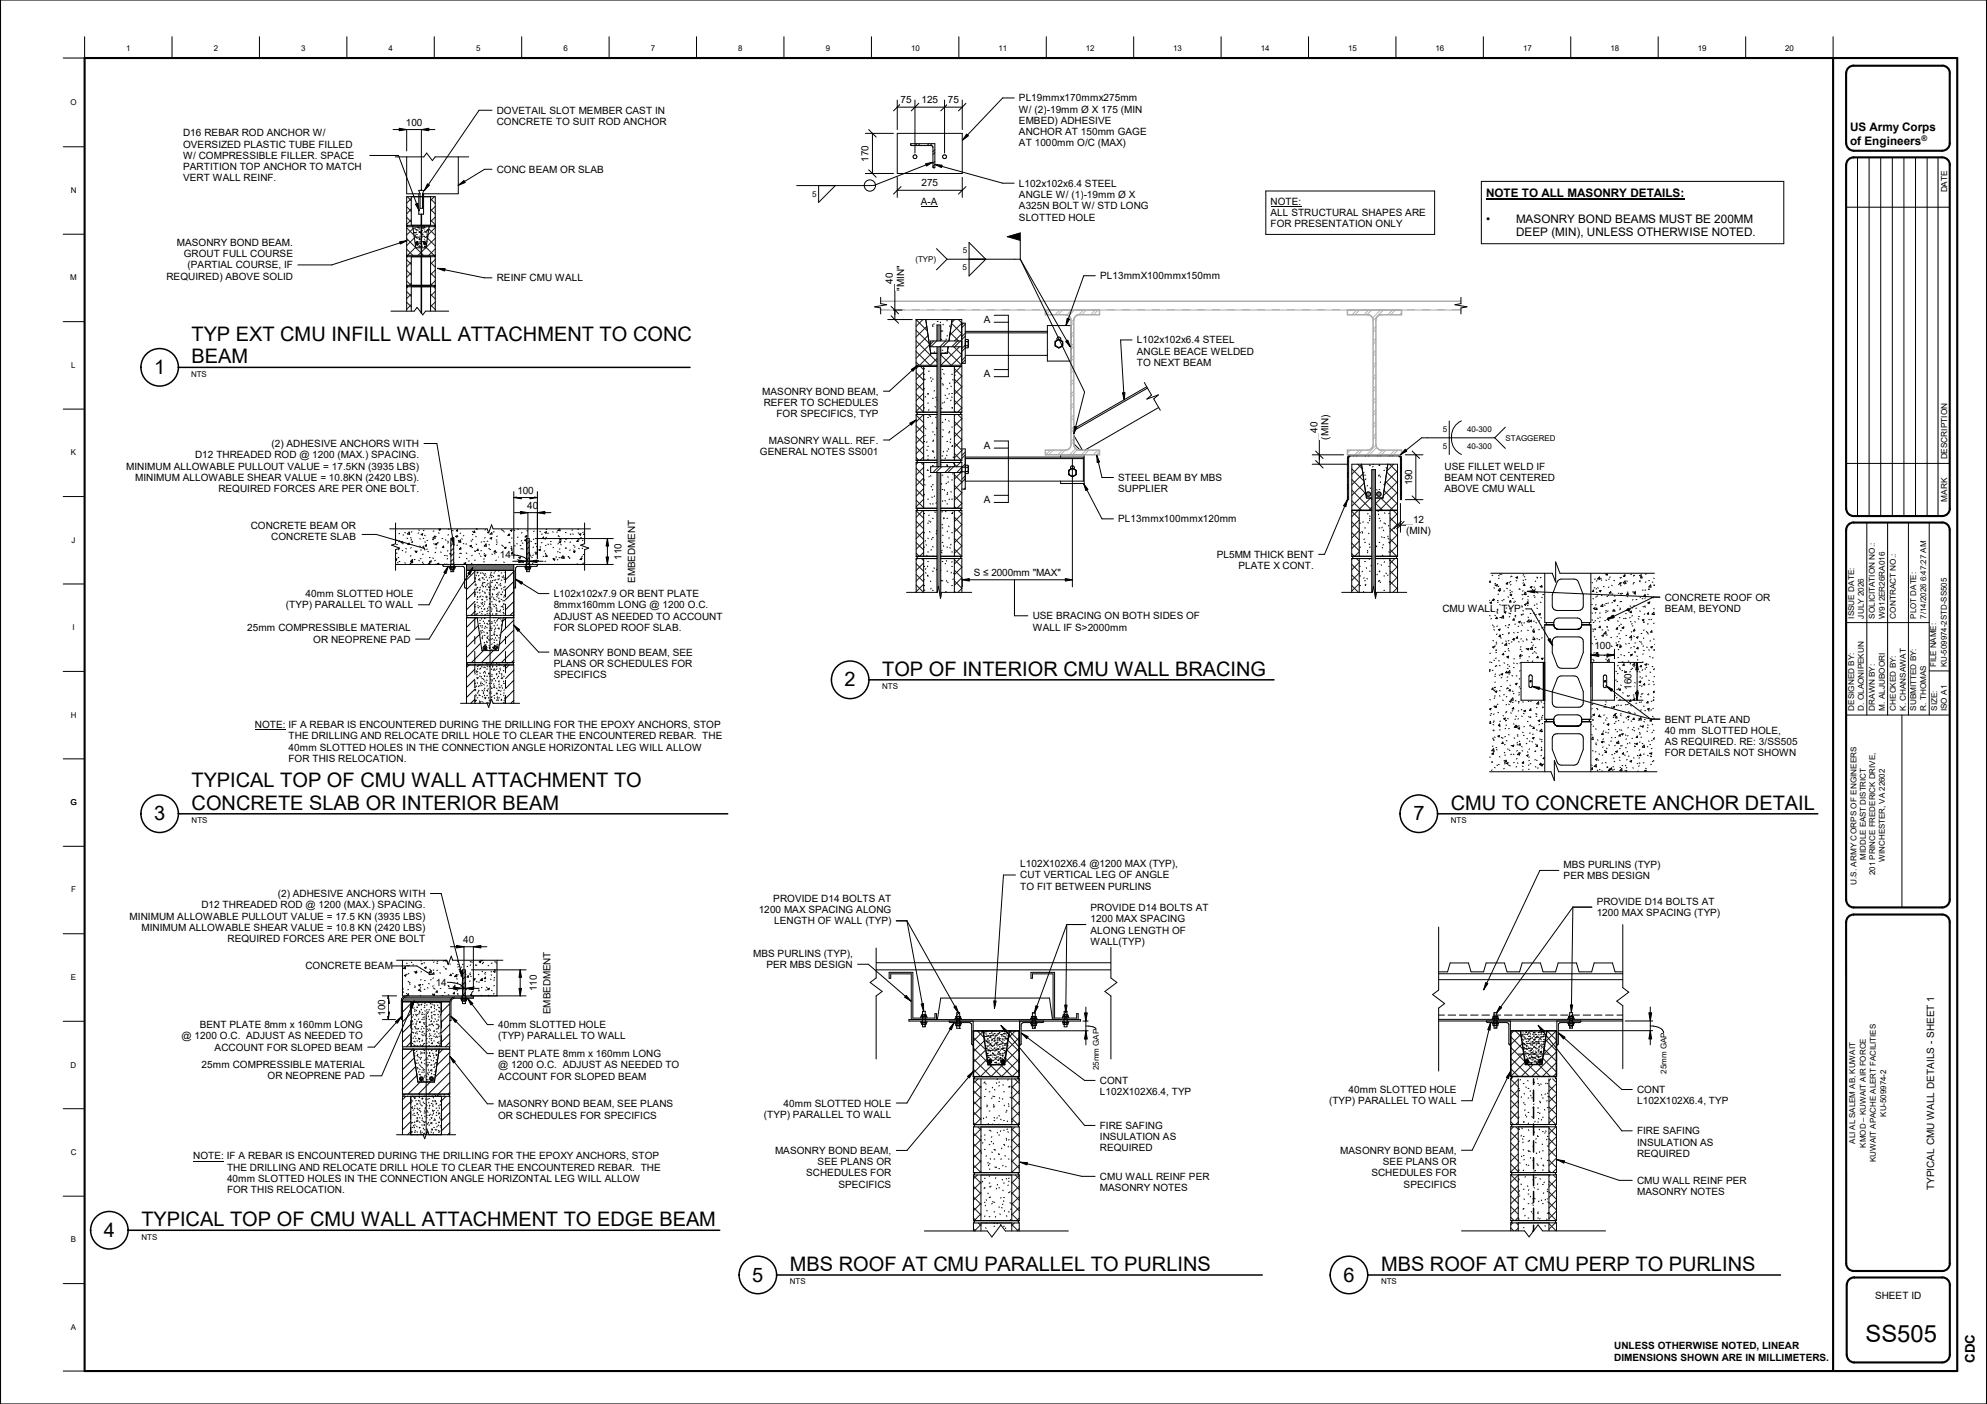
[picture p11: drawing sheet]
<svg xmlns="http://www.w3.org/2000/svg" width="841mm" height="594mm" viewBox="0 0 841 594" stroke-linecap="round" stroke-linejoin="round" font-family="sans-serif">
<defs><g id="words">
<text font-size="10.1" x="789.6" y="567.9">SS505</text>
<g font-size="8.5">
<text x="81.1" y="144.2">TYP EXT CMU INFILL WALL ATTACHMENT TO CONC</text>
<text x="81.1" y="153.7">BEAM</text>
<text x="65.2" y="158.2">1</text>
<text x="373.4" y="285.9">TOP OF INTERIOR CMU WALL BRACING</text>
<text x="357.5" y="290.4">2</text>
<text x="81.1" y="333.1">TYPICAL TOP OF CMU WALL ATTACHMENT TO</text>
<text x="65.2" y="347">3</text>
<text x="81.1" y="342.6">CONCRETE SLAB OR INTERIOR BEAM</text>
<text x="598.2" y="347">7</text>
<text x="614.1" y="342.6">CMU TO CONCRETE ANCHOR DETAIL</text>
<text x="59.9" y="518.8">TYPICAL TOP OF CMU WALL ATTACHMENT TO EDGE BEAM</text>
<text x="43.9" y="523.3">4</text>
<text x="334.3" y="537.7">MBS ROOF AT CMU PARALLEL TO PURLINS</text>
<text x="584.5" y="537.7">MBS ROOF AT CMU PERP TO PURLINS</text>
<text x="318.4" y="542.2">5</text>
<text x="568.6" y="542.2">6</text>
</g>
<text font-size="5.6" x="835.9" y="576.7" transform="rotate(-90 835.9 576.7)">CDC</text>
<g font-size="5">
<text x="783.1" y="55.5">US Army Corps</text>
<text x="783.1" y="61.3">of Engineers</text>
<text x="629" y="83.4">NOTE TO ALL MASONRY DETAILS:</text>
<text x="629" y="94.5">•</text>
<text x="641.7" y="94.5">MASONRY BOND BEAMS MUST BE 200MM</text>
<text x="641.7" y="100">DEEP (MIN), UNLESS OTHERWISE NOTED.</text>
</g>
<g font-size="4.3">
<text x="389.7" y="86.7">A-A</text>
<text x="537.8" y="86.7">NOTE:</text>
<text x="537.8" y="91.4">ALL STRUCTURAL SHAPES ARE</text>
<text x="537.8" y="96.2">FOR PRESENTATION ONLY</text>
<text x="465.6" y="118.1">PL13mmX100mmx150mm</text>
<text x="473.3" y="221">PL13mmx100mmx120mm</text>
<text x="610.5" y="259.1">CMU WALL, TYP</text>
<text x="129.3" y="410.1">CONCRETE BEAM</text>
<text x="818.7" y="503.6" transform="rotate(-90 818.7 503.6)">TYPICAL CMU WALL DETAILS - SHEET 1</text>
<text x="793.6" y="549.7">SHEET ID</text>
</g>
<g font-size="4.2">
<text x="381.2" y="43.6">75</text>
<text x="390.1" y="43.6">125</text>
<text x="401.2" y="43.6">75</text>
<text x="431.3" y="42.9">PL19mmx170mmx275mm</text>
<text x="431.3" y="47.7">W/ (2)-19mm Ø X 175 (MIN</text>
<text x="171.8" y="53.4">100</text>
<text x="210.3" y="48.1">DOVETAIL SLOT MEMBER CAST IN</text>
<text x="210.3" y="52.9">CONCRETE TO SUIT ROD ANCHOR</text>
<text x="431.3" y="52.5">EMBED) ADHESIVE</text>
<text x="77.5" y="57.7">D16 REBAR ROD ANCHOR W/</text>
<text x="431.3" y="57.2">ANCHOR AT 150mm GAGE</text>
<text x="77.5" y="62.4">OVERSIZED PLASTIC TUBE FILLED</text>
<text x="431.3" y="62">AT 1000mm O/C (MAX)</text>
<text x="77.5" y="67.2">W/ COMPRESSIBLE FILLER. SPACE</text>
<text x="77.5" y="72">PARTITION TOP ANCHOR TO MATCH</text>
<text x="367.6" y="68.4" transform="rotate(-90 367.6 68.4)">170</text>
<text x="77.5" y="76.7">VERT WALL REINF.</text>
<text x="210.3" y="73.1">CONC BEAM OR SLAB</text>
<text x="390.1" y="78.8">275</text>
<text x="431.3" y="83.8">ANGLE W/ (1)-19mm Ø X</text>
<text x="431.3" y="79">L102x102x6.4 STEEL</text>
<text x="431.3" y="88.5">A325N BOLT W/ STD LONG</text>
<text x="431.3" y="93.3">SLOTTED HOLE</text>
<text x="74.8" y="104">MASONRY BOND BEAM.</text>
<text x="77.8" y="108.8">GROUT FULL COURSE</text>
<text x="79.4" y="113.5">(PARTIAL COURSE, IF</text>
<text x="70.5" y="118.3">REQUIRED) ABOVE SOLID</text>
<text x="210.3" y="119">REINF CMU WALL</text>
<text x="378" y="120" transform="rotate(-90 378 120)">40</text>
<text x="382.7" y="123" transform="rotate(-90 382.7 123)">&quot;MIN&quot;</text>
<text x="416.5" y="136.6">A</text>
<text x="481.2" y="145.3">L102x102x6.4 STEEL</text>
<text x="481.2" y="150.1">ANGLE BEACE WELDED</text>
<text x="481.2" y="154.9">TO NEXT BEAM</text>
<text x="416.5" y="159.6">A</text>
<text x="322.7" y="167">MASONRY BOND BEAM,</text>
<text x="323.3" y="171.7">REFER TO SCHEDULES</text>
<text x="328.7" y="176.5">FOR SPECIFICS, TYP</text>
<text x="557.6" y="183" transform="rotate(-90 557.6 183)">40</text>
<text x="562.3" y="186" transform="rotate(-90 562.3 186)">(MIN)</text>
<text x="114.9" y="189.1">(2) ADHESIVE ANCHORS WITH</text>
<text x="325.4" y="187.7">MASONRY WALL. REF.</text>
<text x="416.5" y="189.8">A</text>
<text x="82.5" y="193.9">D12 THREADED ROD @ 1200 (MAX.) SPACING.</text>
<text x="321.6" y="192.4">GENERAL NOTES SS001</text>
<text x="53.4" y="198.7">MINIMUM ALLOWABLE PULLOUT VALUE = 17.5KN (3935 LBS)</text>
<text x="57.2" y="203.5">MINIMUM ALLOWABLE SHEAR VALUE = 10.8KN (2420 LBS).</text>
<text x="473.3" y="203.5">STEEL BEAM BY MBS</text>
<text x="611.4" y="198.8">USE FILLET WELD IF</text>
<text x="611.4" y="203.6">BEAM NOT CENTERED</text>
<text x="92.4" y="208.2">REQUIRED FORCES ARE PER ONE BOLT.</text>
<text x="219" y="209.1">100</text>
<text x="473.3" y="208.3">SUPPLIER</text>
<text x="597.7" y="205.4" transform="rotate(-90 597.7 205.4)">190</text>
<text x="611.4" y="208.4">ABOVE CMU WALL</text>
<text x="223.1" y="215.5">40</text>
<text x="416.5" y="212.9">A</text>
<text x="598.1" y="221.3">12</text>
<text x="106.1" y="223.7">CONCRETE BEAM OR</text>
<text x="595.2" y="226">(MIN)</text>
<text x="114.8" y="228.5">CONCRETE SLAB</text>
<text x="211.6" y="236.2">14</text>
<text x="263.1" y="236.9" transform="rotate(-90 263.1 236.9)">110</text>
<text x="515" y="236.1">PL5MM THICK BENT</text>
<text x="412.2" y="243.6">S ≤ 2000mm &quot;MAX&quot;</text>
<text x="524.3" y="240.8">PLATE X CONT.</text>
<text x="268.8" y="246.6" transform="rotate(-90 268.8 246.6)">EMBEDMENT</text>
<text x="121" y="257.4">(TYP) PARALLEL TO WALL</text>
<text x="129.3" y="252.6">40mm SLOTTED HOLE</text>
<text x="234.4" y="252.6">L102x102x7.9 OR BENT PLATE</text>
<text x="234.4" y="257.4">8mmx160mm LONG @ 1200 O.C.</text>
<text x="704.6" y="254.2">CONCRETE ROOF OR</text>
<text x="234.4" y="262.2">ADJUST AS NEEDED TO ACCOUNT</text>
<text x="437.1" y="262">USE BRACING ON BOTH SIDES OF</text>
<text x="704.6" y="259">BEAM, BEYOND</text>
<text x="104.6" y="267.1">25mm COMPRESSIBLE MATERIAL</text>
<text x="234.4" y="267">FOR SLOPED ROOF SLAB.</text>
<text x="437.1" y="266.8">WALL IF S&gt;2000mm</text>
<text x="132.6" y="271.9">OR NEOPRENE PAD</text>
<text x="674.9" y="274.7">100</text>
<text x="234.4" y="277.4">MASONRY BOND BEAM, SEE</text>
<text x="234.4" y="282.2">PLANS OR SCHEDULES FOR</text>
<text x="234.4" y="286.9">SPECIFICS</text>
<text x="690.6" y="291.8" transform="rotate(-90 690.6 291.8)">160</text>
<text x="704.6" y="305.8">BENT PLATE AND</text>
<text x="107.9" y="308.1">NOTE: IF A REBAR IS ENCOUNTERED DURING THE DRILLING FOR THE EPOXY ANCHORS, STOP</text>
<text x="704.6" y="310.6">40 mm SLOTTED HOLE,</text>
<text x="122.2" y="312.8">THE DRILLING AND RELOCATE DRILL HOLE TO CLEAR THE ENCOUNTERED REBAR. THE</text>
<text x="122.2" y="317.6">40mm SLOTTED HOLES IN THE CONNECTION ANGLE HORIZONTAL LEG WILL ALLOW</text>
<text x="704.6" y="315.3">AS REQUIRED. RE: 3/SS505</text>
<text x="122.2" y="322.4">FOR THIS RELOCATION.</text>
<text x="704.6" y="320.1">FOR DETAILS NOT SHOWN</text>
<text x="431.8" y="366.9">L102X102X6.4 @1200 MAX (TYP),</text>
<text x="431.8" y="371.7">CUT VERTICAL LEG OF ANGLE</text>
<text x="661.8" y="367.3">MBS PURLINS (TYP)</text>
<text x="431.8" y="376.4">TO FIT BETWEEN PURLINS</text>
<text x="661.8" y="372.1">PER MBS DESIGN</text>
<text x="117.6" y="379.6">(2) ADHESIVE ANCHORS WITH</text>
<text x="327.3" y="381.6">PROVIDE D14 BOLTS AT</text>
<text x="675.8" y="382.9">PROVIDE D14 BOLTS AT</text>
<text x="54.9" y="389.1">MINIMUM ALLOWABLE PULLOUT VALUE = 17.5 KN (3935 LBS)</text>
<text x="85.3" y="384.3">D12 THREADED ROD @ 1200 (MAX.) SPACING.</text>
<text x="321.1" y="386.4">1200 MAX SPACING ALONG</text>
<text x="461.6" y="385.5">PROVIDE D14 BOLTS AT</text>
<text x="675.8" y="387.6">1200 MAX SPACING (TYP)</text>
<text x="59.9" y="393.9">MINIMUM ALLOWABLE SHEAR VALUE = 10.8 KN (2420 LBS)</text>
<text x="327.7" y="391.1">LENGTH OF WALL (TYP)</text>
<text x="461.6" y="395">ALONG LENGTH OF</text>
<text x="461.6" y="390.3">1200 MAX SPACING</text>
<text x="96.3" y="398.6">REQUIRED FORCES ARE PER ONE BOLT</text>
<text x="196" y="399.2">40</text>
<text x="461.6" y="399.8">WALL(TYP)</text>
<text x="318.8" y="404.7">MBS PURLINS (TYP),</text>
<text x="324.4" y="409.5">PER MBS DESIGN</text>
<text x="184.4" y="417">14</text>
<text x="227.2" y="419.4" transform="rotate(-90 227.2 419.4)">110</text>
<text x="163" y="429.9" transform="rotate(-90 163 429.9)">100</text>
<text x="233" y="429.2" transform="rotate(-90 233 429.2)">EMBEDMENT</text>
<text x="84.5" y="435">BENT PLATE 8mm x 160mm LONG</text>
<text x="210.9" y="435">40mm SLOTTED HOLE</text>
<text x="76.9" y="439.8">@ 1200 O.C. ADJUST AS NEEDED TO</text>
<text x="210.9" y="439.8">(TYP) PARALLEL TO WALL</text>
<text x="90.8" y="444.5">ACCOUNT FOR SLOPED BEAM</text>
<text x="210.9" y="447.3">BENT PLATE 8mm x 160mm LONG</text>
<text x="85.3" y="451.9">25mm COMPRESSIBLE MATERIAL</text>
<text x="210.9" y="452.1">@ 1200 O.C. ADJUST AS NEEDED TO</text>
<text x="113.3" y="456.7">OR NEOPRENE PAD</text>
<text x="210.9" y="456.8">ACCOUNT FOR SLOPED BEAM</text>
<text x="465.5" y="458.6">CONT</text>
<text x="465.5" y="463.4">L102X102X6.4, TYP</text>
<text x="562.6" y="467.2">(TYP) PARALLEL TO WALL</text>
<text x="570.8" y="462.4">40mm SLOTTED HOLE</text>
<text x="692.9" y="462.4">CONT</text>
<text x="692.9" y="467.2">L102X102X6.4, TYP</text>
<text x="210.9" y="468.5">MASONRY BOND BEAM, SEE PLANS</text>
<text x="210.9" y="473.3">OR SCHEDULES FOR SPECIFICS</text>
<text x="323.3" y="473">(TYP) PARALLEL TO WALL</text>
<text x="331.6" y="468.2">40mm SLOTTED HOLE</text>
<text x="465.5" y="477.6">FIRE SAFING</text>
<text x="692.9" y="480">FIRE SAFING</text>
<text x="465.5" y="482.4">INSULATION AS</text>
<text x="692.9" y="484.8">INSULATION AS</text>
<text x="81.8" y="490.6">NOTE: IF A REBAR IS ENCOUNTERED DURING THE DRILLING FOR THE EPOXY ANCHORS, STOP</text>
<text x="328" y="488.2">MASONRY BOND BEAM,</text>
<text x="465.5" y="487.2">REQUIRED</text>
<text x="567.3" y="488.2">MASONRY BOND BEAM,</text>
<text x="692.9" y="489.5">REQUIRED</text>
<text x="96.1" y="495.4">THE DRILLING AND RELOCATE DRILL HOLE TO CLEAR THE ENCOUNTERED REBAR. THE</text>
<text x="341.2" y="497.8">SCHEDULES FOR</text>
<text x="346" y="493">SEE PLANS OR</text>
<text x="580.5" y="497.7">SCHEDULES FOR</text>
<text x="585.3" y="493">SEE PLANS OR</text>
<text x="96.1" y="500.1">40mm SLOTTED HOLES IN THE CONNECTION ANGLE HORIZONTAL LEG WILL ALLOW</text>
<text x="354.8" y="502.5">SPECIFICS</text>
<text x="465.5" y="499.2">CMU WALL REINF PER</text>
<text x="594.1" y="502.5">SPECIFICS</text>
<text x="692.9" y="500.9">CMU WALL REINF PER</text>
<text x="96.1" y="504.9">FOR THIS RELOCATION.</text>
<text x="465.5" y="504">MASONRY NOTES</text>
<text x="692.9" y="505.7">MASONRY NOTES</text>
<text x="683.2" y="570.8">UNLESS OTHERWISE NOTED, LINEAR</text>
<text x="683.2" y="575.8">DIMENSIONS SHOWN ARE IN MILLIMETERS.</text>
</g>
<g font-size="3.5">
<text x="824.1" y="81.4" transform="rotate(-90 824.1 81.4)">DATE</text>
<text x="824.1" y="194.4" transform="rotate(-90 824.1 194.4)">DESCRIPTION</text>
<text x="824.1" y="212.2" transform="rotate(-90 824.1 212.2)">MARK</text>
</g>
<g font-size="3.4">
<text x="53.5" y="21.5">1</text>
<text x="90.5" y="21.5">2</text>
<text x="127.5" y="21.5">3</text>
<text x="164.5" y="21.5">4</text>
<text x="201.5" y="21.5">5</text>
<text x="238.5" y="21.5">6</text>
<text x="275.5" y="21.5">7</text>
<text x="312.5" y="21.5">8</text>
<text x="349.5" y="21.5">9</text>
<text x="385.6" y="21.5">10</text>
<text x="422.6" y="21.5">11</text>
<text x="459.6" y="21.5">12</text>
<text x="496.6" y="21.5">13</text>
<text x="533.6" y="21.5">14</text>
<text x="570.6" y="21.5">15</text>
<text x="607.6" y="21.5">16</text>
<text x="644.6" y="21.5">17</text>
<text x="681.6" y="21.5">18</text>
<text x="718.6" y="21.5">19</text>
<text x="755.6" y="21.5">20</text>
<text x="29.8" y="44.6">O</text>
<text x="29.9" y="81.6">N</text>
<text x="343.8" y="83.2">5</text>
<text x="407.5" y="107.2">5</text>
<text x="387.5" y="110.9">(TYP)</text>
<text x="29.8" y="118.6">M</text>
<text x="407.5" y="114.4">5</text>
<text x="30.2" y="155.6">L</text>
<text x="80.9" y="159.3">NTS</text>
<text x="610.7" y="182.8">5</text>
<text x="621" y="182.8">40-300</text>
<text x="610.7" y="189.9">5</text>
<text x="621" y="189.9">40-300</text>
<text x="637.2" y="186.5">STAGGERED</text>
<text x="30" y="192.6">K</text>
<text x="30.3" y="229.6">J</text>
<text x="815.2" y="245.9" transform="rotate(-89 815.2 245.9)">6:47:27 AM</text>
<text x="784.8" y="261.7" transform="rotate(-90 784.8 261.7)">ISSUE DATE:</text>
<text x="788.9" y="261.7" transform="rotate(-90 788.9 261.7)">JULY 2026</text>
<text x="793.6" y="261.7" transform="rotate(-90 793.6 261.7)">SOLICITATION NO.:</text>
<text x="797.8" y="261.7" transform="rotate(-90 797.8 261.7)">W912ER26RA016</text>
<text x="802.4" y="261.7" transform="rotate(-90 802.4 261.7)">CONTRACT NO.:</text>
<text x="811.1" y="261.7" transform="rotate(-90 811.1 261.7)">PLOT DATE:</text>
<text x="815.2" y="261.7" transform="rotate(-89 815.2 261.7)">7/14/2026</text>
<text x="30.7" y="266.6">I</text>
<text x="819.6" y="282.3" transform="rotate(-90 819.6 282.3)">FILE NAME:</text>
<text x="824.1" y="282.3" transform="rotate(-90 824.1 282.3)">KU-509974-2STD-SS505</text>
<text x="373.4" y="291.6">NTS</text>
<text x="29.9" y="303.6">H</text>
<text x="784.8" y="300.8" transform="rotate(-90 784.8 300.8)">DESIGNED BY:</text>
<text x="788.9" y="300.8" transform="rotate(-90 788.9 300.8)">D. OLAONIPEKUN</text>
<text x="793.6" y="300.8" transform="rotate(-90 793.6 300.8)">DRAWN BY:</text>
<text x="797.8" y="300.8" transform="rotate(-90 797.8 300.8)">M. ALJUBOORI</text>
<text x="802.4" y="300.8" transform="rotate(-90 802.4 300.8)">CHECKED BY:</text>
<text x="806.6" y="300.8" transform="rotate(-90 806.6 300.8)">K. CHANSAWAT</text>
<text x="811.1" y="300.8" transform="rotate(-90 811.1 300.8)">SUBMITTED BY:</text>
<text x="815.2" y="300.8" transform="rotate(-90 815.2 300.8)">R. THOMAS</text>
<text x="820" y="300.8" transform="rotate(-90 820 300.8)">SIZE:</text>
<text x="824.1" y="300.9" transform="rotate(-90 824.1 300.9)">ISO A1</text>
<text x="29.8" y="340.6">G</text>
<text x="81.1" y="348.3">NTS</text>
<text x="614.1" y="348.3">NTS</text>
<text x="789.7" y="363.8" transform="rotate(-90 789.7 363.8)">MIDDLE EAST DISTRICT</text>
<text x="797.7" y="364.6" transform="rotate(-90 797.7 364.6)">WINCHESTER, VA 22602</text>
<text x="793.7" y="370.2" transform="rotate(-90 793.7 370.2)">201 PRINCE FREDERICK DRIVE,</text>
<text x="30.1" y="377.6">F</text>
<text x="785.8" y="374.5" transform="rotate(-90 785.8 374.5)">U.S. ARMY CORPS OF ENGINEERS</text>
<text x="30" y="414.7">E</text>
<text x="29.9" y="451.7">D</text>
<text x="465.2" y="452.7" transform="rotate(-89 465.2 452.7)">25mm GAP</text>
<text x="705.4" y="454.3" transform="rotate(-89 705.4 454.3)">25mm GAP</text>
<text x="798.3" y="472.5" transform="rotate(-90 798.3 472.5)">KU-509974-2</text>
<text x="785.2" y="483.9" transform="rotate(-90 785.2 483.9)">ALI AL SALEM AB, KUWAIT</text>
<text x="789.7" y="485.6" transform="rotate(-90 789.7 485.6)">KMOD – KUWAIT AIR FORCE</text>
<text x="29.9" y="488.8">C</text>
<text x="794" y="491.7" transform="rotate(-90 794 491.7)">KUWAIT APACHE ALERT FACILITIES</text>
<text x="30" y="525.7">B</text>
<text x="59.9" y="524.5">NTS</text>
<text x="334.3" y="543.4">NTS</text>
<text x="584.5" y="543.4">NTS</text>
<text x="30" y="562.7">A</text>
</g>
<text font-size="3.3" x="813.3" y="59.8">®</text>
</g></defs>
<path d="M396.6 137.5h1.6v115.7h-1.6z" fill="#7f7f7f"/>
<g fill="#fff">
<path d="M572.1 236.3h19.4v14.4h-19.4z"/>
<path d="M575.3 236.3h13v16.9h-13z"/>
<path d="M572.1 216h19.4v19.4h-19.4z"/>
<path d="M575.3 216h13v19.4h-13z"/>
<path d="M576.3 196.4h11.1v14.3h-11.1z"/>
<path d="M572.2 196.4h19.3v19.4h-19.3z"/>
</g>
<g fill="#7f7f7f">
<path d="M582.7 208.2h1.9v1.8h-1.9z"/>
<path d="M578.2 208.2h1.9v1.8h-1.9z"/>
</g>
<g fill="#fff">
<path d="M570.3 131.2h22.9v61.2h-22.9z"/>
<path d="M570.3 192.4h22.9v19h-22.9z"/>
</g>
<path d="M580.6 198.7h1.6v54h-1.6z" fill="#7f7f7f"/>
<g fill="#fff">
<path d="M407.1 189.9h1.5v17.1h-1.5z"/>
<path d="M393.9 144.3h13.2v2.4h-13.2z"/>
<path d="M393.9 197.5h13.2v2.4h-13.2z"/>
</g>
<g fill="none" stroke="#191919" stroke-width=".42">
<path d="M388.2 60.8l-.9 .8M389.4 60.8l-.8 .8M393.2 60.8l-.8 .8M394.4 60.8l-.8 .8M395.7 63.3l-.8 .8M395.7 68.4l-.8 .8M395.7 64.6l-.8 .8M395.7 69.6l-.8 .8M387.7 139.7l5.6 5.6M387.7 135.2l4.9 4.9M390.7 135.2l-3 2.9M392.3 138.1l-4.6 4.5"/>
<path d="M402.7 136.8l4.4 4.3M404.1 135.2l-1.3 1.4M405.7 135.2l1.4 1.5M407.1 136.7l-5.1 5.1M407.8 136.7l-.7 .8M408.6 137.2l-1.5 1.4M387.7 153.2l1.4 1.4M387.7 148.7l5.9 5.9M387.7 144.2l8.9 8.9M387.8 157.7l3.1 3.2M388.7 155.1l-.9 .9M389.6 155.1l1.3 1.3"/>
<path d="M390.9 157.4l-3.1 3.1M392.8 142l-5.1 5.1M393.4 145.9l-5.7 5.7M394.3 149.5l-5 5.1M395.2 144.3l-1.3 1.3M396.5 144.3l-2.5 2.4M396.6 151.7l-2.9 2.9M398.8 149.5l-.6 .6 4.4 4.5M400.3 144.3l-2.5 2.4M401 148.5l6.1 6.1M401.5 144.3l-2.5 2.4M401.6 146.7l-.4 .4"/>
<path d="M402.2 140.7l3.5 3.6M403.7 146.7l3.4 3.5-4.4 4.4M403.9 156l3.2 3.1-3.2 3.2M405.3 144.3l-2.5 2.4M406.1 146.7l-7.9 7.9M406.5 144.3l-2.4 2.4M406.7 155.1l-2.8 2.7M407.1 141.2l-3.1 3.1M408.6 141l-1.5 1.5M408.6 146.1l-1.5 1.4M408.6 151.1l-1.5 1.4M408.6 142.2l-1.5 1.5"/>
<path d="M408.6 147.3l-1.5 1.4M408.6 152.3l-1.5 1.5M387.8 175.7l3.1 3.2M387.8 171.2l3.1 3.2M387.8 166.7l3.1 3.2M387.8 162.2l3.1 3.2M390.9 175.4l-3.1 3.1M390.9 179.8l-3.1 3.2M390.9 161.9l-3.1 3.2M390.9 166.4l-3.1 3.1M390.9 170.9l-3.1 3.1M403.9 169.4l3.2 3.2-1.8 1.8"/>
<path d="M403.9 160.4l3.2 3.2-3.2 3.2M403.9 178.4l3.2 3.2-3.2 3.2M403.9 164.9l3.2 3.2-3.2 3.2M403.9 173.9l.6 .5M404.4 175.4l-.5 .4M405.4 175.4l1.7 1.7M407.1 177.1l-3.2 3.2M387.8 198.1l3.1 3.2M387.8 193.6l1.1 1.1M387.8 189.1l3.1 3.2M387.8 184.7l3.1 3.1M387.8 180.2l3.1 3.1"/>
<path d="M388.5 195.7l-.7 .8M389.8 195.7l1.1 1.1M390.9 197.8l-3.1 3.2M390.9 184.3l-3.1 3.2M390.9 188.8l-3.1 3.2M390.9 193.3l-1.4 1.4M397.3 197.5l-2.4 2.4M398.6 197.5l-2.5 2.4M402.4 197.5l-2.5 2.4M403.6 197.5l-2.4 2.4M403.9 187.4l3.2 3.2-3.2 3.2M403.9 196.4l1.1 1.1"/>
<path d="M403.9 191.9l2.9 2.8M403.9 182.9l3.2 3.2M406.5 195.7l-1.8 1.8M406.7 199.9l-2.8 2.8M407.1 197.8l-2.1 2.1M407.1 199l-.9 .9M407.1 199.6h.1M407.1 186.1l-3.2 3.2M408.6 191.3l-1.5 1.4M408.6 196.3l-1.4 1.4M408.6 192.5l-1.5 1.4M408.6 197.6l-.2 .1"/>
<path d="M570.8 195l-.5 .5M570.8 196.2l-.5 .5M572.2 198.4l5.1 5.2M573.4 192.4l-.5 .5M574.6 192.4l-.5 .5M574.7 196.4l1.9 1.9M576.3 196.5l-4.1 4.2M578.4 192.4l-.5 .5M579.6 192.4l-.4 .5M583.4 192.4l-.4 .5M584.7 192.4l-.5 .5M586.9 199.7l4.6 4.6"/>
<path d="M588.1 196.4l3.4 3.4M588.5 192.4l-.5 .5M589.7 192.4l-.5 .5M589.9 196.4l-2.9 2.9M591.5 199.3l-5.3 5.3M592.9 193l-.3 .3M593.2 197.7l-.4 .5M593.2 193.9l-.4 .5M593.2 199l-.4 .5M387.8 216.1l3.1 3.2M387.8 211.6l3.1 3.2M387.8 207.1l3.1 3.2"/>
<path d="M387.8 202.6l3.1 3.2M390.7 216l-2.9 2.9M390.9 202.3l-3.1 3.1M390.9 206.8l-3.1 3.1M390.9 211.2l-3.1 3.2M403.9 209.8l3.2 3.2-2 2.1M403.9 218.8l3.2 3.2-3.2 3.2M403.9 205.4l3.2 3.1-3.2 3.2M403.9 214.3l.8 .8M403.9 200.9l3.2 3.1M404.1 216l-.2 .2M405.6 216l1.5 1.5-3.2 3.2"/>
<path d="M407.1 204l-3.2 3.2M408.6 201.4l-1.5 1.4M408.6 206.4l-.6 .6M408.6 202.6l-1.5 1.4M570.8 200l-.5 .5M570.8 205.1l-.5 .5M570.8 210.1l-.5 .5M570.8 201.3l-.5 .5M570.8 206.3l-.5 .5M570.8 211.3l-.1 .1M572.1 216.4l3.2 3.1M572.2 211.9l3.9 3.9"/>
<path d="M572.2 207.4l8.4 8.4M572.2 202.9l5.9 5.9M574.8 216l-2.7 2.7M575.3 220l-3.2 3.1M576.9 200.4l-4.7 4.7M577.4 204.4l-5.2 5.2M578 208.3l-5.8 5.8M580 210.7l.6 .7M580.1 210.7l-5.1 5.1M580.6 214.7l-1.1 1.1M582.2 212.9l2.8 2.9M584.5 210.7l5 5.1"/>
<path d="M584.6 210.7l-2.4 2.4M585.8 207.6l5.7 5.7M586.4 203.6l5.1 5.2M588.3 219.1l3.2 3.1M589.7 216l1.8 1.8M591.5 217.3l-3.2 3.1M591.5 203.8l-6 6M591.5 208.2l-7.5 7.6M591.5 212.7l-3 3.1M593.2 202.8l-.4 .5M593.2 207.8l-.4 .5M593.2 204l-.4 .5"/>
<path d="M593.2 209l-.4 .5M387.8 238.5l3.1 3.2M387.8 234.1l1.3 1.3M387.8 229.6l3.1 3.1M387.8 225.1l3.1 3.2M387.8 220.6l3.1 3.2M388.3 236.3l-.5 .6M390.1 236.3l.8 .9M390.9 238.2l-3.1 3.2M390.9 220.3l-3.1 3.1M390.9 224.7l-3.1 3.2M390.9 229.2l-3.1 3.2"/>
<path d="M390.9 233.7l-1.6 1.7M403.9 223.3l3.2 3.2-3.2 3.2M403.9 227.8l3.2 3.2-3.2 3.1M403.9 236.8l3.2 3.2-3.2 3.2M403.9 232.3l3.1 3.1M406.3 236.3l-2.4 2.4M572.1 238.8l3.2 3.2M572.1 234.3l1.1 1.1M572.1 229.8l3.2 3.2M572.1 225.3l3.2 3.2M572.1 220.9l3.2 3.1M572.4 236.3l-.3 .3"/>
<path d="M574.2 236.3l1.1 1.2M575.3 238l-3.2 3.1M575.3 224.5l-3.2 3.1M575.3 228.9l-3.2 3.2M575.3 233.5l-1.9 1.9M588.3 237l3.2 3.2M588.3 232.5l2.9 2.9M588.3 228l3.2 3.2M588.3 223.6l3.2 3.1M590.4 236.3l-2.1 2.1M591.5 221.7l-3.2 3.2M591.5 226.2l-3.2 3.2"/>
<path d="M591.5 230.7l-3.2 3.2M591.5 239.7l-3.2 3.2M591.5 235.2l-.2 .2M387.8 247.5l3.1 3.2M387.8 243l3.1 3.2M390.9 242.7l-3.1 3.2M390.9 247.2l-3.1 3.2M403.9 241.3l3.2 3.2-3.2 3.2M403.9 250.2l.5 .5M403.9 245.7l3.2 3.2M407.1 249l-1.7 1.7M572.1 247.8l2.9 2.9"/>
<path d="M572.1 243.3l3.2 3.2M575.3 242.4l-3.2 3.2M575.3 246.9l-3.2 3.2M588.3 250.5l.2 .2M588.3 246l3.2 3.2M588.3 241.6l3.2 3.1M591.5 244.2l-3.2 3.2M591.5 248.7l-2 2"/>
</g>
<g fill="none" stroke="#000" stroke-width=".42">
<path d="M379.8 56.4h27.5v17h-27.5zM385.5 60.8h10.2v10.2l-.8-.3-.2-8.8-.6-.3h-8.3zM372.7 125.8v2.7l2.6 .4-5.1 .9 2.5 .5v2.5M391.8 135.2l2.1 14.3h2.7M394.6 137.4l.2 .3M394.7 138.1h.3M395.4 137l-.2 .3M396.7 136h.3M398.1 136.3l-.1 .3M398.4 139.9l.1 .3M399.1 137.2l.2 .3M400.9 135.5l-.1 .3"/>
<path d="M401.9 137.9l.1 .3M402.8 136h.1M403 135.2l-1.3 9.1M407.1 136.7h1.5v17.1h-1.5M420.8 133.4h6v26h-6M420.8 136.4h6M443.3 137.8h10v15h-10zM618.4 125.8v2.7l-2.6 .4 5.1 .9-2.5 .5v2.5M390.9 158.4h.1M390.9 155.1v19.3M391.1 155.8l.2 .3M393.3 156.9l-.2 .3"/>
<path d="M394 159.7l-.1 .3M395.3 146.7v.1M395.6 148.8l-.2 .3M396.6 154.6h-8.9v-19.4h19.4v19.4h-8.9M396.6 155.1h-8.8v19.3M396.6 144.3v-6.8h1.6v6.8M396.6 146.7v50.8M398.2 155.1h8.9v19.3M398.2 146.7v50.8M398.6 160l-.2 .3M398.6 143.6l-.2 .3M398.7 140.1h.4"/>
<path d="M398.7 148.2h.4M398.7 156.3h.4M399.5 158.1l.1 .3M400.1 149.1l-.1 .3M400.4 143.4l.2 .3M400.8 142.1h.3M401.3 146.7l-.4 2.8h-2.7M402.8 158.4h.3M403.9 158.8h.1M403.9 155.1v19.3M407.1 144.3h-13.2v2.4h13.2M408.6 140.2h34.7"/>
<path d="M408.6 150.4h34.7M408.6 140.8h34.7M408.6 143.9h.1M408.6 146.9h.1M408.7 143.6l1.2 .3v3l-.3 .3h-.9zM408.7 144.5h.9M408.7 146.3h.9M409.6 146.3l.3 .3M409.6 144.5l.2 .6M409.8 145.7l-.2 .6M409.9 144.3l-.3 .2M420.8 156.4h6"/>
<path d="M446.6 144.5l1.6-.9 1.6 .9v1.8l-1.6 .9-1.6-.9zM446.7 145a1.59 1.59 0 0 1 2.4-.9 1.59 1.59 0 0 1 0 2.6 1.59 1.59 0 0 1-2.4-.9M449 144v-.8l-.8-.6-.8 .6v.9M387.8 175.4v19.3M387.8 175.4h8.8M387.8 174.4h8.8M387.8 174.4l.4 .5-.4 .5M390.9 164.5h.1M390.9 172.6h.1M390.9 175.4v19.3M391 165l-.1 .1M391.2 160.4l-.1 .3"/>
<path d="M391.4 160.4l.2 .3M391.7 167.8l-.2 .2M392.6 176.7h.4M392.6 166.5h.4M392.6 170.6h.4M392.7 166.7l.2 .3M393.2 173.3l-.2 .3M393.2 175.7l.2 .3M394 176.1l-.2 .3M394.2 161.1l.1 .3M394.7 178.9l-.2 .3M394.7 160.4h.3"/>
<path d="M394.7 168.5h.3M395.5 165.2l-.1 .3M395.7 172l.2 .3M396 176.5l.2 .3M396.2 168l-.1 .3M396.5 169.2l.1 .1M398.2 175.4h8.9M398.2 174.4h8.9M398.5 172.7l.2 .3M398.7 178.7h.4M398.7 162.4h.4M398.7 170.6h.4"/>
<path d="M399.3 162.7l-.2 .3M399.8 170.1l-.2 .3M400 167.1l.2 .3M400.3 177.4l-.2 .3M400.8 164.5h.3M400.8 168.5h.3M401.6 178l.1 .3M401.8 166.5l-.2 .3M402.1 162l-.2 .3M402.4 175.4l.1 .1M402.5 163.4l.2 .2M402.5 169.3l-.1 .3"/>
<path d="M402.8 166.5h.3M402.8 172.6h.3M402.8 167.9l.2 .3M403.1 172.4l.1 .3M403.3 160.6l.1 .3M403.9 175.4v19.3M407.1 175.4v19.3M407.1 174.4l-.4 .5 .4 .5M484.3 161.8l3.1 5.4-2 1.7 4.9-1.8-2 1.7 2.8 4.8M485.4 163.7l-30.9 17.7M485.7 164.2l-31.2 18M490.4 172.4l-31.2 18.1"/>
<path d="M387.8 195.7v19.4M387.8 195.7h8.8M387.8 194.7h8.8M387.8 194.7l.4 .5-.4 .5M390.9 180.7h.1M390.9 186.8h.1M390.9 195.7v19.4M390.9 196.1l.1 .1M391.6 184.1l-.1 .3M391.8 181.3l.1 .3M392.3 190.4l.2 .3M392.4 186.9l-.2 .3"/>
<path d="M392.6 198.8l-.2 .3M392.6 199h.4M392.6 188.8h.4M392.6 192.9h.4M392.9 194.2l-.2 .3M394.7 197h.3M394.7 182.8h.3M394.7 190.9h.3M394.8 186.6l.2 .3M394.9 190.7l-.2 .3M395.1 191.1l.1 .3M395.2 186.2l-.2 .2"/>
<path d="M395.4 195.7l.1 .2M395.6 183.8l.1 .3M395.6 193.5l-.1 .3M396.3 181l.2 .3M396.6 199.9v50.8M398.2 196.5l.1 .2M398.2 195.7h8.9M398.2 194.7h8.9M398.2 199.9v52.7M398.7 184.8h.4M398.7 192.9h.4M399.1 181.8l.1 .2"/>
<path d="M399.4 191l-.2 .3M400.2 193.8l-.2 .3M400.6 192.6l.2 .3M400.8 197h.3M400.8 186.8h.3M400.8 190.9h.3M400.9 197.1l.2 .3M400.9 196.5l-.2 .3M401.4 189.8l.1 .3M401.7 182.9l-.1 .3M401.8 182.5l.2 .3M402.1 187l.2 .3"/>
<path d="M402.5 185.7l-.2 .3M402.8 180.7h.3M402.8 188.8h.3M403.2 188.5l-.1 .3M403.4 193.3l.2 .3M403.7 195.8l-.2 .3M403.9 195.7v1.8M403.9 199.9v15.2M407.1 197.5h-13.2v2.4h13.2M407.1 189.9h1.5v17.1h-1.5M407.1 195.7v19.4M407.1 199.6h1.5"/>
<path d="M407.1 197.7h1.5M407.1 194.7l-.4 .5 .4 .5M408.6 193.4h50v10.2h-50M408.6 194.1h50M408.6 197.1h.1M408.7 196.8h.9l.3 .3v3.1l-.3 .2h-.9zM408.7 197.7h.9M408.7 199.5h.9M409.6 199.5l.3 .3M409.6 197.7l.2 .6M409.8 198.9l-.2 .6M409.9 197.5l-.3 .2"/>
<path d="M420.8 186.6h6v26h-6M420.8 189.6h6M448.9 193.4v-1h10v12.2h-10v-1M452.3 199l1.6-.9 1.6 .9v1.8l-1.6 1-1.6-1zM452.4 199.6a1.59 1.59 0 0 1 2.4-1 1.59 1.59 0 0 1 0 2.6 1.59 1.59 0 0 1-2.4-.9M454.7 198.5v-.8l-.8-.6-.8 .6v.9M458 190.2h-1l-2.5-2.5v-3.5l3.6 6.3M570.8 192.9l1-.5h19.9l1.1 .5 .4 1.1v17.4h-.4v-17.6l-.3-.6-.6-.3h-20.2l-.6 .3-.3 .6v17.6h-.5v-17.4zM576.3 196.4l2.1 14.3h2.2M577.3 199.8l-.1 .3M579.6 197h.4M581.2 197.3l-.2 .3"/>
<path d="M581.2 196.4l.1 .2M583.7 197h.3M583.9 196.6l-.2 .3M585.7 199h.4M586.7 197.8l.1 .3M587.4 196.4l-2.1 14.3h-3.1M387.8 216h8.8M387.8 216v19.4M387.8 215.1h8.8M387.8 215.1l.4 .5-.4 .4M390.9 217.3h.1M390.9 203.1h.1"/>
<path d="M390.9 209.2h.1M390.9 216v19.4M391 209.6l-.1 .2M391.4 205l.1 .3M392.6 211.2h.4M393 216l.1 .1M393.3 217.9l-.2 .3M393.3 201.5l-.2 .3M393.7 213.1l.1 .2M393.9 201.2l.1 .3M394.1 205.7l.2 .3M394.4 210.3l.2 .3"/>
<path d="M394.7 219.3h.3M394.7 205.1h.3M394.7 213.2h.3M394.8 207.1l-.2 .3M395.6 209.8l-.2 .3M395.7 216.6l.2 .3M396.3 212.6l-.1 .3M398.2 216h8.9M398.2 215.1h8.9M398.6 204.6l-.2 .3M398.7 201h.4M398.7 207.1h.4"/>
<path d="M398.8 216.4l-.1 .3M399.1 211.9l-.2 .3M399.5 219.1l.2 .3M399.5 219.2l-.1 .3M399.7 207.2l.1 .3M400 211.8l.1 .2M400.2 216.3l.2 .3M400.4 204.4l.2 .3M400.8 219.3h.3M400.8 209.2h.3M400.8 213.2h.3M401.1 208.4l-.2 .3"/>
<path d="M401.2 201.7l.1 .3M401.4 203.8l-.2 .3M401.9 211.2l-.2 .3M402.5 208l.1 .2M402.8 203.1h.3M402.8 211.2h.3M403 217l.1 .3h-.3M403.4 216.7l-.2 .3M403.4 200.3l-.1 .3M403.9 219.7v.1M403.9 216v19.4M407.1 216v19.4"/>
<path d="M407.1 215.1l-.4 .5 .4 .4M408.6 200.2h.1M420.8 209.6h6M575.3 216v19.4M576.1 216v.1M577 201.4h.1M577.6 201h.3M577.8 207.1h.1M578.1 202.6l-.2 .3M578.8 205.4l-.1 .3M579 217.2l-.1 .3M579.6 219.3h.4"/>
<path d="M579.7 218.3l.2 .3M579.9 206.4l.2 .3M580.6 215.8h-8.4v-19.4h19.3v19.4h-9.3M580.6 216h-8.5v19.4M582.2 216h9.3v19.4M582.7 207.2l.1 .2M583.2 216.2l.2 .3M583.6 217.5l-.2 .3M583.6 201.1l-.1 .3M583.7 219.3h.3M583.7 201h.3M583.7 207.1h.3"/>
<path d="M584.2 201.6l.1 .3M584.4 203.9l-.2 .3M585.7 205.1h.4M586 217l.2 .3M587.8 217.3h.3M588.3 216v19.4M387.8 236.3h8.8M387.8 235.4h8.8M387.8 236.3v14.4M387.8 235.4l.4 .5-.4 .4M390.9 239.6h.1M390.9 225.4h.1"/>
<path d="M390.9 231.5h.1M390.9 236.3v14.4M391.7 228.7l-.2 .3M392 230.5l.1 .2M392 236.3h.1M392.3 235l.1 .3M392.5 239.5l.2 .3M392.6 237.6h.4M392.6 221.4h.4M392.6 233.6h.4M392.7 227.7l.2 .3M393.2 220.3l.2 .3"/>
<path d="M393.4 224.9l.2 .3M394 220.7l-.2 .3M394.2 232.5l-.2 .3M394.5 228l-.2 .3M394.7 227.5h.3M394.8 231.2l.1 .3M394.9 235.3v.1M396.2 225.6l.2 .3M396.5 224.5l-.2 .3M398.2 236.3h8.9M398.2 235.4h8.9M398.5 233.7l.2 .3"/>
<path d="M398.7 237.6h.4M398.7 223.4h.4M398.7 229.5h.4M398.7 232.8l-.1 .3M398.7 221.8l.2 .3M399 226.4l.2 .3M399.3 230.9l.2 .3M400.2 238.4l-.2 .2M400.6 237.2l.1 .3M400.8 231.5h.3M401 224.7l-.1 .3M401.5 222.6l.2 .3"/>
<path d="M401.8 227.5l-.2 .3M402 231.6l.2 .3M402.5 230.3l-.1 .3M402.8 239.6h.3M402.8 225.4h.3M402.8 233.6h.3M403 237.6l-.2 .3M403.9 236.3v14.4M407.1 236.3v14.4M407.1 235.4l-.4 .5 .4 .4M572.1 236.3v14.4M572.1 236.3h8.5"/>
<path d="M572.1 235.4h8.5M572.1 235.4l.5 .5-.5 .4M575.3 236.3v14.4M575.5 239.4l.2 .3M575.6 221.4h.3M575.6 225.4h.3M575.6 231.5h.3M576.5 224.8l.1 .3M576.7 225.3l-.1 .3M577 220.8l-.2 .2M577.5 228l-.2 .3M577.6 237.6h.3"/>
<path d="M577.6 223.4h.3M577.6 229.5h.3M578.8 232.9l.2 .3M579 221l.1 .3M579 233.6l-.2 .3M579.2 225.6l.2 .2M579.5 230.1l.2 .3M579.6 231.5h.4M579.7 236.4l-.2 .3M579.8 220l-.2 .3M580.4 239.2l-.1 .2M582.2 236.3h9.3"/>
<path d="M582.2 235.4h9.3M582.3 230.8l.2 .3M582.8 231.1l-.2 .3M583.2 238.4l-.1 .3M583.7 223.4h.3M583.7 229.5h.3M584.3 220.3l-.1 .3M584.6 238.9l.2 .3M584.8 227.1l.2 .3M585 231.6l.2 .3M585 223.1l-.1 .3M585.3 234.9l-.2 .3"/>
<path d="M585.5 236.3v.1M585.5 224.3l.2 .3M585.5 230.4l-.2 .3M585.7 221.4h.4M585.7 227.5h.4M586 237.7l-.1 .3M586.3 221.5l.1 .3M587.5 227.8l.2 .3M587.5 226.9l-.1 .2M587.8 239.6h.3M587.8 229.5h.3M587.8 233.6h.3"/>
<path d="M587.8 222.3l-.1 .3M588.1 236.9l.2 .3M588.3 229.6l-.2 .3M588.3 236.3v14.4M591.5 236.3v14.4M591.5 235.4l-.5 .5 .5 .4M383.7 250.7h13l.5-2.6 .9 5.1 .4-2.5h12.8M390.9 247.8h.1M391 245.1l.2 .3M391.3 249.6l.2 .3M391.8 242.3l.1 .3M391.9 240.6l-.2 .3"/>
<path d="M392.6 243.7h.4M392.6 243.4l-.1 .3M393.8 245.8l.2 .3M394.1 248.9l-.1 .3M394.7 241.7h.3M394.7 249.8h.3M395.3 240.2l.2 .3M396.5 240.9l-.2 .3M398.2 241.2v.1M398.4 245.5l.1 .3M398.7 245.7h.4M400.4 250.2l-.1 .3"/>
<path d="M400.7 245.7l-.2 .3M400.8 241.7h.3M401.1 246.3l.2 .3M402.7 242.1l-.2 .3M402.8 247.8h.3M403.5 244.9l-.2 .3M403.6 242.5l.2 .3M403.9 247v.1M567.9 250.7h13l.4-2.6 .9 5.1 .5-2.5h12.7M575.6 243.7h.3M575.6 247.8h.3M576.7 241.7l-.2 .3"/>
<path d="M577.1 250.3l.2 .3M577.4 244.4l-.2 .3M577.6 245.7h.3M577.8 247.5l.2 .3M578.1 247.2l-.1 .3M578.3 240.2l.1 .3M578.6 244.7l.1 .3M579.6 241.7h.4M580.6 250.7v-52h1.6v54.2M583 243l-.2 .2M583.7 241.7h.3M583.9 241.7l.1 .3"/>
<path d="M584 245.7l-.5 .3M584.1 246.2l.2 .3M585.7 243.7h.4M585.7 249.8h.4M586.6 242.4l.2 .3M587.5 243.2l-.2 .3M588.2 246l-.1 .3"/>
<circle cx="387.3" cy="66.3" r=".83"/>
<circle cx="399.8" cy="66.3" r=".84"/>
<circle cx="579.2" cy="209.1" r=".95"/>
<circle cx="583.6" cy="209.1" r=".96"/>
</g>
<g fill="none" stroke="#b2b2b2" stroke-width=".42">
<path d="M443.5 131.2l-1 1.1M444.7 131.2l-1.9 2M448.5 131.2l-1.9 2M449.7 131.2l-1.9 2M453.6 131.2l-2.1 2.1M454.5 136.5l-1.2 1.2M454.6 135.2l-1.3 1.3M454.8 131.2l-2.5 2.4M458.6 131.2l-2 2M459.8 131.2l-2 2M463.6 131.2l-2 2M464.8 131.2l-1.9 2"/>
<path d="M570.4 131.2l-.1 .2M574.3 131.2l-2 2M575.5 131.2l-2 2M579.3 131.2l-2 2M580.5 131.2l-1.9 2M582.4 138.2l-1.2 1.2M582.4 139.4l-1.2 1.2M584.3 131.2l-3.4 3.4M585.6 131.2l-4.4 4.4M589.4 131.2l-2 2M590.6 131.2l-2 2M593.2 132.4l-.8 .8"/>
<path d="M454.5 140.3l-1.2 1.2M454.5 145.3l-1.2 1.3M454.5 150.4l-1.2 1.2M454.5 155.4l-1.2 1.2M454.5 141.5l-1.2 1.2M454.5 146.6l-1.2 1.1M454.5 151.6l-1.2 1.2M454.5 156.6l-1.2 1.2M582.4 143.2l-1.2 1.2M582.4 148.3l-1.2 1.1M582.4 153.3l-1.2 1.2M582.4 158.3l-1.2 1.2"/>
<path d="M582.4 144.4l-1.2 1.2M582.4 149.5l-1.2 1.2M582.4 154.5l-1.2 1.2M582.4 159.5l-1.2 1.2M454.5 160.4l-1.2 1.2M454.5 165.5l-1.2 1.2M454.5 170.5l-1.2 1.2M454.5 175.5l-1.2 1.2M454.5 161.7l-1.2 1.2M454.5 166.7l-1.2 1.2M454.5 171.7l-1.2 1.2M454.5 176.7l-1.2 1.2"/>
<path d="M582.4 163.3l-1.2 1.3M582.4 168.4l-1.2 1.1M582.4 173.4l-1.2 1.2M582.4 178.4l-1.2 1.2M582.4 164.6l-1.2 1.1M582.4 169.6l-1.2 1.2M582.4 174.6l-1.2 1.2M582.4 179.7l-1.2 1.1M444.6 190.5l-2 1.9M445.8 190.5l-1.9 1.9M449.6 190.5l-1.9 1.9M450.8 190.5l-1.9 1.9"/>
<path d="M454.5 180.6l-1.2 1.1M454.5 185.6l-1.2 1.2M454.5 181.8l-1.2 1.2M454.5 186.8l-1.2 1.2M455.3 189.8l-2.6 2.6M456.1 190.2l-2.2 2.2M459.7 190.5l-2 1.9M460.9 190.5l-2 1.9M464.7 190.5l-2 1.9M465.4 191.1l-1.4 1.3M570.3 190.5h.1M571.5 190.5l-1.2 1.2"/>
<path d="M575.4 190.5l-2 1.9M576.6 190.5l-2 1.9M582.4 183.5l-1.2 1.2M582.4 184.7l-1.2 1.2M582.5 188.4l-4.1 4M582.7 189.4l-3.1 3M585.4 190.5l-2 1.9M586.7 190.5l-2 1.9M590.5 190.5l-2 1.9M591.7 190.5l-2 1.9"/>
</g>
<g fill="none" stroke="#ababab" stroke-width=".42">
<path d="M372.7 131.2h245.7M372.7 127.4h245.7M372.7 127.6h245.7M372.7 131.1h3.8M379.7 131.1h3.2M386 131.1h3.2M392.4 131.1h3.2M398.7 131.1h3.2M405.1 131.1h3.2M411.4 131.1h3.2M417.8 131.1h3.2M424.1 131.1h3.2"/>
<path d="M430.5 131.1h3.2M436.8 131.1h3.2M443.2 131.1h3.2M449.5 131.1h3.2M455.9 131.1h3.2M462.2 131.1h3.2M468.6 131.1h3.2M474.9 131.1h3.2M481.3 131.1h3.2M487.6 131.1h3.2M494 131.1h3.2M500.3 131.1h3.2"/>
<path d="M506.7 131.1h3.2M513 131.1h3.2M519.4 131.1h3.2M525.7 131.1h3.2M532.1 131.1h3.2M538.4 131.1h3.2M544.8 131.1h3.2M551.1 131.1h3.2M557.5 131.1h3.2M563.8 131.1h3.2M570.2 131.1h3.2M576.5 131.1h3.2"/>
<path d="M582.9 131.1h3.2M589.2 131.1h3.2M595.6 131.1h3.2M601.9 131.1h3.2M608.3 131.1h3.2M614.6 131.1h3.8"/>
</g>
<path d="M442.5 131.2h22.9v2l-9.2 .1-1.4 1-.3 1.2 .1 53.3 .6 1 1 .6 9.2 .1v1.9h-22.9v-1.9h8.5a2.31 2.31 0 0 0 2.3-2.4v-52.6a2.31 2.31 0 0 0-2.3-2.3h-8.5zM570.3 131.2h22.9v2h-8.5a2.31 2.31 0 0 0-2.3 2.3v52.6a2.31 2.31 0 0 0 2.3 2.4h8.5v1.9h-22.9v-1.9l9.2-.1 1.4-1.1 .3-1.2-.1-53.2-.6-1-1-.6-9.2-.1z" fill="none" stroke="#ababab" stroke-width=".63"/>
<g fill="#fff">
<path d="M639.4 517.4h19.4v3.4h-19.4z"/>
<path d="M642.6 517.4h13v5.9h-13z"/>
<path d="M639.4 497.1h19.4v19.4h-19.4z"/>
<path d="M642.6 497.1h13v19.4h-13z"/>
<path d="M639.4 476.8h19.4v19.3h-19.4z"/>
<path d="M642.6 476.8h13v19.3h-13z"/>
<path d="M639.4 456.5h19.4v19.3h-19.4z"/>
<path d="M642.6 456.5h13v19.3h-13z"/>
<path d="M632.4 428.5h1.2v6.6h-1.2z"/>
<path d="M664.4 428.5h1.2v6.6h-1.2z"/>
<path d="M643.6 436.2h11.1v14.2h-11.1z"/>
<path d="M639.4 436.2h19.4v19.3h-19.4z"/>
</g>
<path d="M645.5 448.4h1.6v1.5h-1.6zM651 448.3h1.6v1.5h-1.6z" fill="#000"/>
<g fill="none" stroke="#191919" stroke-width=".42">
<path d="M632.7 428.5l-.3 .4M633.6 429.9l-1.2 1.2M633.6 434.4l-.7 .7M639.4 438.7l5.3 5.3M640.8 436.2l-1.4 1.3M641.3 436.2l2.6 2.5M643.8 437.6l-4.4 4.4M654.1 439.9l4.7 4.7M654.8 436.2l4 3.9M658.7 436.2l-4.7 4.7M665.4 434l-1 1M665.6 429.3l-1.2 1.2"/>
<path d="M665.6 431.6l-.5 .4M639.4 456.7l3.2 3.2M639.4 452.2l3.3 3.3M639.4 447.7l7.9 7.8M639.4 443.2l6.1 6M642.6 456.8l-3.2 3.2M644.4 441.6l-5 4.9M644.9 445.5l-5.5 5.5M645.5 449.4l-6.1 6.1M646.7 450.4l5.1 5.1M649 450.4l-5.1 5.1M651.2 450.4l5.1 5.1"/>
<path d="M653 447.8l5.8 5.8M653.5 443.9l5.3 5.2M655.6 459.4l3.2 3.2M656.4 456.5l-.8 .7M657.2 456.5l1.6 1.6M658.8 458.6l-3.2 3.1M658.8 445.1l-10.4 10.4M658.8 449.6l-5.9 5.9M658.8 454.1l-1.4 1.4M658.8 440.6l-5.6 5.6M639.4 479.1l3.2 3.2M639.4 465.7l3.2 3.1"/>
<path d="M639.4 461.2l3.2 3.2M639.4 474.6l1.2 1.2M639.4 470.2l3.2 3.1M640.6 476.8l-1.2 1.1M641.6 476.8l1 1M642.6 479.3l-3.2 3.1M642.6 461.3l-3.2 3.1M642.6 465.8l-3.2 3.1M642.6 470.3l-3.2 3.2M642.6 474.8l-1.1 1M655.6 477.4l3.2 3.1M655.6 472.9l3 2.9"/>
<path d="M655.6 468.4l3.2 3.2M655.6 463.9l3.2 3.2M658.5 476.8l-2.9 2.9M658.8 463l-3.2 3.2M658.8 467.5l-3.2 3.2M658.8 472l-3.2 3.2M639.4 497.1l3.2 3.2M639.4 492.6l3.2 3.2M639.4 488.1l3.2 3.2M639.4 483.6l3.2 3.2M642.6 497.2l-3.2 3.2M642.6 483.7l-3.2 3.2"/>
<path d="M642.6 488.2l-3.2 3.2M642.6 492.7l-3.2 3.2M655.6 499.8l3.2 3.2M655.6 495.3l.9 .8M655.6 490.9l3.2 3.1M655.6 486.4l3.2 3.1M655.6 481.8l3.2 3.2M656.2 497.1l-.6 .6M657.4 497.1l1.4 1.4M658.8 499l-3.2 3.2M658.8 481l-3.2 3.2M658.8 485.5l-3.2 3.2"/>
<path d="M658.8 490l-3.2 3.2M658.8 494.5l-1.7 1.6M639.4 519.6l1.3 1.2M639.4 515.1l1.4 1.4M639.4 501.6l3.2 3.2M639.4 510.6l3.2 3.2M639.4 506.1l3.2 3.2M640.3 517.4l-.9 .9M641.8 517.4l.8 .8M642.6 515.2l-1.3 1.3M642.6 519.6l-1.2 1.2M642.6 501.7l-3.2 3.2"/>
<path d="M642.6 506.2l-3.2 3.2M642.6 510.7l-3.2 3.1M655.6 517.8l3.1 3M655.6 513.3l3.2 3.2M655.6 508.8l3.2 3.2M655.6 504.3l3.2 3.2M658.3 517.4l-2.7 2.7M658.8 503.5l-3.2 3.1M658.8 508l-3.2 3.1M658.8 512.4l-3.2 3.2"/>
</g>
<g fill="none" stroke="#000" stroke-width=".42">
<path d="M608.9 392.3v26.6l-2.5 1.9 5.1 3.8-2.6 2v26.6M686.9 391.2v26.7l2.5 1.9-5.1 3.8 2.6 1.9v26.7M608.9 411.2h1M608.9 412h78M608.9 414.5h78M610.2 411.2h2.5l1.1-3.7h7.7l1.1 3.7h2.6M625.4 411.2h2.5l1.1-3.7h7.8l1.1 3.7h2.5M640.6 411.2h2.6l1.1-3.7h7.7l1.1 3.7h2.6M655.9 411.2h2.5l1.1-3.7h7.8l1.1 3.7h2.5M671.2 411.2h2.5l1.1-3.7h7.7l1.1 3.7h2.5M686.4 411.2h.5M608.9 429.5h2.5"/>
<path d="M608.9 432h78M608.9 431.3h78M612.9 429.5h3.2M617.7 429.5h3.2M622.5 429.5h3.1M627.3 429.5h3.1M629.1 432l.6 .7 8.5 .1 .4 .8v8l.7 .6v-10.2M631.7 431.3v-.4h2.5v.4M631.7 432.8v.4h2.5v-.4M632 429.5h3.2M632.2 434l-.3-.8h2.1v.6l-.3 .2M632.2 430l-.3 .8h2.1v-.7l-.3-.1"/>
<path d="M632.2 434h1.5M632.2 430l.2 .1M632.2 430h1.5M632.2 432v.8M632.4 432v-3.5h1.2v3.5M632.4 434v1.1h1.2v-1.1M632.4 431.9h1.2M632.4 430.1v.7M632.4 433.2v.6M632.4 433.8h1.1M632.4 433.8l-.2 .2M633.5 433.2v.6"/>
<path d="M633.5 433.8l.2 .2M633.6 432v.8M633.7 432v.8M633.7 430l-1.3 .1M636.8 429.5h3.2M641.5 429.5h3.2M643.6 436.2h11.1M643.6 436.3h.1M644.1 437.9h.1M644.2 439.8h.1M644.3 438.3h.1M644.4 439.7h.1"/>
<path d="M644.5 437.7h.1M644.6 436.7h.1M644.7 437.1h.1M644.7 438.6v.1M644.8 439.9h.1M644.9 437.6h.1M645.1 439v.1M645.2 439.2h.1M645.3 439.7h.1M645.3 438.7h.1M645.6 437.6h.1M645.7 439.6h.1"/>
<path d="M645.8 436.3h.1M645.8 436.8h.1M645.8 437.8h.1M645.8 439.3h.1M645.9 439.8h.1M646 437h.1M646.2 437.7h.1M646.3 429.5h3.2M646.4 439.5h.1M646.6 437.9h.1M646.6 437.6h.1M646.7 437.4h.1"/>
<path d="M646.9 437h.1M646.9 438.5h.1M646.9 439.7h.1M647.1 436.7h.1M647.1 437.3v.1M647.3 439.9h.1M647.4 438.4h.1M647.5 439.4h.1M647.6 438.5h.1M647.8 437.3h.1M647.8 438.7h.1M647.8 436.2h.1"/>
<path d="M647.9 437.8h.1M647.9 439.3h.1M648.3 436.3h.1M648.3 439.2h.1M648.6 439.2v.1M648.7 437.6v.1M648.9 437.1h.1M649 437h.1M649 438.5h.1M649.1 437.9h.1M649.1 436.9h.1M649.1 439.9h.1"/>
<path d="M649.3 437.1h.1M649.4 439.7h.1M649.6 436.6v.1M649.7 439.1h.1M649.7 439.9h.1M649.9 437.6v.1M650 436.2h.1M650 437h.1M650 437.8h.1M650 437.7h.1M650.1 439.2h.1M650.1 439h.1"/>
<path d="M650.3 438.7h.1M650.7 438.4v.1M650.8 439h.1M651 436.9v.1M651 429.5h3.2M651.1 436.8h.1M651.1 438.4l-.1 .1M651.2 437.6v.1M651.4 436.2h.1M651.5 439.2h.1M651.5 436.8h.1M651.5 437.9h.1"/>
<path d="M651.7 439.3h.1M651.8 439.7h.1M651.9 438.8h.1M652.1 436.6v.1M652.1 437.6h.1M652.2 436.7h.1M652.2 439.2h.1M652.2 439.9h.1M652.2 437h.1M652.3 438.7h.1M652.4 437.1h.1M652.4 440h.1"/>
<path d="M652.7 438.7h.1M653 438.7h.1M653.1 437.8h.1M653.2 436.8h.1M653.2 438.4h.1M653.3 439.9h.1M653.3 436.5h.1M653.6 437.6l.1 .1M653.7 436.5h.1M653.9 438.5h.1M654 437.9h.1M654 438.7h.1"/>
<path d="M654.1 438.5h.1M654.2 437.6h.1M654.4 436.4h.1M654.5 436.6h.1M654.6 436.3h.1M655.8 429.5h3.2M659 432v10.2l.6-.6v-8l.5-.8 8.4-.1 .7-.7M660.6 429.5h3.1M663.7 432.8v.4h2.5v-.4M663.7 431.3v-.4h2.5v.4M664.2 434l-.3-.8h2.1v.6l-.3 .2M664.2 434h1.5"/>
<path d="M664.2 430l-.3 .8h2.1v-.7l-.3-.1M664.2 430h1.5M664.2 430l1.3 .1M664.2 432v.8M664.4 432v-3.5h1.2v3.5M664.4 431.9h1.2M664.4 434v1.1h1.2v-1.1M664.4 433.2v.6M664.4 433.8h1.1M664.4 433.8l-.2 .2M665.4 429.5h3.1M665.5 430.1v.7"/>
<path d="M665.5 433.2v.6M665.5 433.8l.2 .2M665.6 432v.8M665.7 430l-.2 .1M670.1 429.5h3.2M674.9 429.5h3.2M679.6 429.5h3.2M684.4 429.5h2.5M639.4 455.5v-19.4h19.4v19.4l-.3 .1M639.4 456.5v19.3M639.4 456.5h.2M639.4 455.5l.4 .2"/>
<path d="M639.5 455.5l.2 .1M639.8 455.7l.1 .3M639.8 455.7l.1 .4-.5 .4M639.9 456l-.5 .5M642.6 456.5v19.3M642.7 446h3.3M643.6 456.7l-.2 .3M644.4 441.3h.1M644.5 441.5h.1M644.7 443.9h.1M644.7 458.5h.4M644.8 440.1v.1"/>
<path d="M644.8 441.7h.1M644.9 443.2h.1M644.9 444.8h.1M645 441.7h.1M645.1 443.8h.1M645.1 441.7h.1M645.2 442.1h.1M645.3 445.1h.1M645.5 445.8h.1M645.5 445.2h.1M645.5 448.1h.1M645.5 441.9v.1"/>
<path d="M645.6 446.7v.1M645.8 443.7h.1M645.8 450h.1M645.8 459.9l.2 .3M645.9 440.9h.1M645.9 445.7v.1M646 442.4h.1M646 449.8h.1M646 443.9h.1M646 440.7h.1M646 442.8h.1M646 445.4v.1"/>
<path d="M646.1 441.6h.1M646.1 447h.1M646.2 443.9h.1M646.2 445.9h.1M646.2 443h.1M646.2 450h.1M646.3 447.8h.1M646.5 445.8h.1M646.5 441.5v.1M646.6 445.6h.1M646.6 457.1l.2 .3M646.7 447.7h.1"/>
<path d="M646.7 442.7h.1M646.7 440.6h.1M646.9 446h.1M646.9 443.6h.1M646.9 440.7h.1M646.9 440.1h.1M647 441.6h.1M647 446.6h.1M647.1 449.7h.1M647.1 443.1h-.1M647.1 444.6v.1M647.1 446.2h.1"/>
<path d="M647.1 446.7h.1M647.1 449.6h.1M647.2 447.7h.1M647.2 441.5h.1M647.2 447.8h.1M647.2 449.2h.1M647.3 443.5h.1M647.4 447.6h.1M647.4 444.8h.1M647.5 449.7h.1M647.5 446h3.2M647.6 448h.1"/>
<path d="M647.6 441.7h.1M647.6 441.4h.1M647.7 445.5h.1M647.7 444.3v.1M647.9 444.5h.1M647.9 447.4h.1M647.9 449.8h.1M648 450.3h.1M648 441.9v.1M648 440.9h.1M648 442.4h.1M648 443.4h.1"/>
<path d="M648.1 443.9h.1M648.1 446.7v.1M648.1 445.4h.1M648.2 447h.1M648.2 449.6h.1M648.2 448.5h.1M648.3 450h.1M648.3 441.3h.1M648.3 443.7h.1M648.4 442.1h.1M648.5 447.5h.1M648.5 440.7h.1"/>
<path d="M648.6 445.1h.1M648.6 442.3h.1M648.6 443.9h.1M648.7 448.1h.1M648.7 441.3h.1M648.8 445.4h.1M648.8 448.8h.1M648.8 448.3h.1M648.9 447.4h.1M649 445.7v.1M649.1 440h.1M649.1 443.3h.1"/>
<path d="M649.1 441.5h.1M649.1 443.1h.1M649.2 442.7h.1M649.2 444.6h.1M649.2 449.4h.1M649.3 446.1v.1M649.3 442.9h.1M649.3 447.7h.1M649.3 440.1h.1M649.4 449.2h.1M649.4 446h.1M649.4 457.9l.1 .2"/>
<path d="M649.4 441.2h.1M649.4 445.9h.1M649.5 443.2h.1M649.5 448.9h.1M649.6 447.3h.1M649.7 449.4h.1M649.7 447.8h.1M649.9 445.2h.1M649.9 444.7v.1M650 440.7h.1M650 448h.1M650.1 441.7h.1"/>
<path d="M650.1 443.7h.1M650.2 440.7h.1M650.2 443.1h.1M650.2 442.3h.1M650.2 443.8h.1M650.2 446.7h.1M650.3 445.3h.1M650.3 445.2h.1M650.3 449.3h.1M650.3 446.9h.1M650.3 449.6v.1M650.4 449.8h.1"/>
<path d="M650.4 448.4h.1M650.4 441.9h.1M650.5 449.9h.1M650.5 441h.1M650.5 449.8h.1M650.6 446.7h.1M650.7 447.2h.1M650.7 450h.1M650.7 456.5v.1M650.7 443.7h.1M650.8 441.4v.1M650.8 458.5h.4"/>
<path d="M650.9 441h.1M651 445.1h.1M651 440.7h.1M651 441.6h.1M651 444.5h.1M651 447.4h.1M651.1 447.1h.1M651.1 440h.1M651.1 443.9h.1M651.2 441.5h.1M651.2 443.1h.1M651.2 450.4h.1"/>
<path d="M651.2 447.5v.1M651.3 444.6h.1M651.3 443h.1M651.3 446.1h.1M651.3 447.6h.1M651.5 445.7v.1M651.6 440.9h.1M651.6 459.1l-.2 .3M651.6 442.7h.1M651.7 442.2h.1M651.7 442.9h.1M651.8 447h.1"/>
<path d="M651.8 445.2h.1M651.8 446h.1M651.9 448.2h.1M651.9 445.3h.1M652.1 444.9h.1M652.1 458.6l.2 .3M652.1 447.8h.1M652.2 440.7h.1M652.3 442.2h.1M652.3 446h3.3M652.4 443.7v.1M652.4 444.7v.1"/>
<path d="M652.4 442.8h.1M652.4 445.3h.1M652.5 446.8h-.1M652.5 448.4h.1M652.5 444.9h.1M652.5 448h.1M652.5 442.9v.1M652.5 441.7h.1M652.6 449.9h.1M652.7 443.1h.1M652.7 440.7h.1M652.7 448.9h.1"/>
<path d="M652.9 446.9h.1M652.9 441.9h.1M653 446.7h.1M653.1 440.7h.1M653.2 444.8h.1M653.2 440.7h.1M653.2 443.7h.1M653.3 440.9h.1M653.3 443.7l.1 .1M653.4 441.4l-.1 .1M653.4 440.7h.1M653.4 442.9v.1"/>
<path d="M653.5 444.5h.1M653.5 442.7h.1M653.8 440.6h.1M654.4 458.3l-.2 .3M654.9 458.5h.3M655.6 456.5v19.3M658.5 455.7v.6l.3 .2M658.5 455.7l-.2 .4 .5 .4M658.7 456.5h.1M658.7 455.5l-.2 .2M658.8 456.5v19.3M639.4 476.8v19.3"/>
<path d="M639.4 476.8h19.4M639.4 475.8h19.4M639.4 475.8l.5 .5-.5 .5M642.6 466.5l.1 .3M642.6 476.8v19.3M642.7 460.5h.3M642.7 472.7h.3M643.2 477.7l-.2 .3M643.3 461.3l-.2 .3M644 464.1l-.2 .3M644.1 477.3l.2 .3M644.7 466.6h.4"/>
<path d="M644.9 474.5l.2 .3h-.4M645.1 462.7l.1 .3M645.4 467.2l.1 .3M645.5 469.6l-.2 .3M645.6 471.7l.2 .3M646.2 472.4l-.1 .3M646.8 460.5h.3M646.8 464.6h.3M646.8 470.7h.3M646.9 478l.2 .3M647 475.2l-.2 .2M647.8 461.6l-.2 .3"/>
<path d="M647.9 463.4l.1 .3M648.4 472.5l.2 .3M648.5 464.4l-.1 .3M648.8 462.6h.3M648.8 468.7h.3M649.3 467.1l-.2 .3M649.5 479l-.2 .3M649.8 474.4l-.2 .3M650.8 470.7h.4M650.8 474.8h.4M650.9 468.7l.2 .3M651.2 473.2l.1 .3"/>
<path d="M651.5 477.8l.1 .3M651.7 465.9l.1 .3M651.8 470.9l-.2 .3M652.1 466.4l-.2 .3M652.4 463.1l.2 .3M652.5 473.7l-.1 .3M652.9 478.8h.3M652.9 464.6h.3M652.9 472.7h.3M653.7 469.4l.2 .3M654 479.3l-.2 .2M654.1 462.9l-.2 .2"/>
<path d="M654.3 478.5l.1 .3M654.9 465.6l-.2 .3M654.9 462.6h.3M654.9 468.7h.3M655.2 463.9l.2 .3M655.6 476.8v19.3M658.8 476.8v19.3M658.8 475.8l-.5 .5 .5 .5M639.4 497.1v19.4M639.4 497.1h19.4M639.4 496.1h19.4M639.4 496.1l.5 .5-.5 .5"/>
<path d="M642.6 497.1v19.4M642.7 499.2h.3M642.7 482.9h.3M642.7 495.1h.3M642.8 498.6l-.1 .3M643.2 491.9l.2 .3M643.9 480.4l-.1 .3M644 489.2l.1 .2M644.4 481.8l.2 .3M644.7 486.4l.2 .3M644.7 483.2l-.2 .3M644.7 480.9h.4"/>
<path d="M644.7 489h.4M644.9 495.1l-.2 .3M645.2 490.6l-.2 .2M645.6 497.8l-.1 .3M646 492.7l.1 .3M646.8 482.9h.3M646.8 487h.3M646.8 493.1h.3M647.2 487l-.2 .3M647.4 482.5l-.1 .3M647.5 487.1l.2 .3M647.9 489.8l-.2 .3"/>
<path d="M648.8 499.2h.3M648.8 484.9h.3M648.8 491h.3M649.1 497.9l.1 .3M649.4 495.3l-.1 .3M649.8 495.2l.1 .3M650 483.3l.2 .3M650.2 498.1l-.2 .3M650.2 487.8l.2 .3M650.2 481.8l-.1 .2M650.5 492.4l.2 .3M650.7 480.5l.5 .4"/>
<path d="M650.8 493.1h.4M651.7 487.3l-.1 .3M651.8 498.7l.2 .3M652.4 490.1l-.1 .2M652.7 484.1l.2 .2M652.9 487h.3M652.9 495.1h.3M653.2 492.8l-.2 .3M653.3 493.1l.2 .3M654.8 482l-.2 .3M654.9 480.9h.3M654.9 484.9h.3"/>
<path d="M654.9 491h.3M655.5 484.8l-.1 .3M655.6 497.1v19.4M658.8 497.1v19.4M658.8 496.1l-.5 .5 .5 .5M639.4 517.4v3.4M639.4 517.4h19.4M639.4 516.5h19.4M639.4 516.5l.5 .4-.5 .5M642.6 511.2l.1 .2M642.6 517.4v3.4M642.7 505.2h.3"/>
<path d="M642.8 515.6l.2 .3M643 503.8l.2 .3M643.3 505.9l-.1 .3M643.8 501l.1 .3M644.7 519.5h.4M644.7 503.2h.4M644.7 511.3h.4M644.8 511.5l-.1 .3M645 507.3l.2 .3M645.5 514.2l-.1 .3M645.6 516.3l.1 .2M646.5 501.7l.2 .3"/>
<path d="M646.8 505.2h.3M646.8 509.3h.3M646.8 515.4h.3M647.1 503.4l-.2 .3M647.9 506.2l-.2 .3M648.1 512.6l.2 .3M648.6 509l-.2 .2M648.8 507.3h.3M648.8 513.4h.3M648.8 509.8l.2 .3M649.1 516.3l-.1 .2M649.3 502.5l.2 .3"/>
<path d="M649.6 507l.1 .3M650.8 503.2h.4M650.8 515.4h.4M650.9 513.3l.1 .3M650.9 500.9l-.2 .3M651.1 512.7l-.2 .3M651.4 508.2l-.2 .3M651.8 515.5l-.1 .3M652.4 507.7l.1 .3M652.9 501.2h.3M652.9 509.3h.3M653.4 504.7l-.2 .3"/>
<path d="M653.7 500.2l-.2 .3M653.9 518.6l.2 .3M654.1 507.4l-.1 .3M654.6 515.8l.2 .3M654.9 504l.1 .3M654.9 503.2h.3M654.9 507.3h.3M654.9 513.4h.3M655.2 508.5l.1 .3M655.4 513l.2 .3v-.3M655.6 517.4v3.4M658.8 517.4v3.4"/>
<path d="M658.8 516.5l-.5 .4 .5 .5M618.6 520.8h26.7l1.9 2.6 3.8-5.1 1.9 2.5h26.7M648.8 520.8l-.2 .3"/>
<circle cx="646.3" cy="449.1" r=".77"/>
<circle cx="651.8" cy="449.1" r=".77"/>
</g>
<path d="M639.4 436.2h4.2l2 14.2h7l2.1-14.2h4.1v19.3h-19.4zM649.1 456.5v2.4M649.1 461.3v4.7M649.1 468.4v4.8M649.1 475.6v4.7M649.1 482.7v4.8M649.1 489.8v4.8M649.1 497v4.7M649.1 504.1v4.8M649.1 511.3v4.7M649.1 518.4v2.4" fill="none" stroke="#000" stroke-width=".63"/>
<g fill="#fff">
<path d="M412 517.5h19.4v3.4h-19.4z"/>
<path d="M415.2 517.5h13v5.9h-13z"/>
<path d="M412 497.2h19.4v19.3h-19.4z"/>
<path d="M415.2 497.2h13v19.3h-13z"/>
<path d="M412 476.8h19.4v19.4h-19.4z"/>
<path d="M415.2 476.8h13v19.4h-13z"/>
<path d="M412 456.5h19.4v19.4h-19.4z"/>
<path d="M415.2 456.5h13v19.4h-13z"/>
<path d="M412 436.2h19.4v19.3h-19.4z"/>
<path d="M415.2 436.2h13z"/>
<path d="M405 428.5h1.2v6.6h-1.2z"/>
<path d="M437 428.5h1.2v6.6h-1.2z"/>
<path d="M390.4 427.9h1.2v6.6h-1.2z"/>
<path d="M450.4 427.9h1.2v6.6h-1.2z"/>
<path d="M416.1 436.2h11.1v14.3h-11.1z"/>
<path d="M412 436.2h19.3v19.4h-19.3z"/>
</g>
<path d="M418.2 448.4h1.5v1.5h-1.5zM423.7 448.4h1.5v1.5h-1.5z" fill="#000"/>
<g fill="none" stroke="#191919" stroke-width=".42">
<path d="M390.9 427.9l-.5 .5M391.6 429.4l-1.2 1.2M391.6 433.9l-.5 .6M405 434h.1M406 428.5l-1 1.1M406.2 435.1h.1M406.2 430.6l-1.2 1.2M412 439l5.3 5.3M413.6 436.2l2.9 2.8M416.1 436.4l-4.1 4.1M427.2 436.3l4.2 4.2M429.8 436.2l-3 3"/>
<path d="M431.4 439l-5.4 5.4M437.4 428.5l-.4 .5M438.2 430.1l-1.2 1.1M438.2 434.6l-.6 .5M450.6 433.4l-.2 .1M451.5 427.9l-1.1 1.1M451.6 430.1l-1.2 1.1M412 443.5l6 6M412 452.5l3.1 3.1M412 448l7.6 7.6M412 457l3.2 3.2M413.9 456.5l-1.9 1.9"/>
<path d="M415.2 459.7l-3.2 3.2M416.7 440.3l-4.7 4.7M417.3 444.2l-5.3 5.3M417.8 448.1l-5.8 5.9M419 450.5l5.1 5.1M420 450.5l-5.1 5.1M423.5 450.5l5 5.1M424.5 450.5l-5.1 5.1M425.5 448.1l5.9 5.8M426.1 444.1l5.3 5.4M426.6 440.2l4.8 4.8M428.2 459.7l3.2 3.2"/>
<path d="M429.5 456.5l1.9 1.9M431.4 443.5l-6.1 6.2M431.4 448l-7.5 7.6M431.4 452.5l-3 3.1M431.4 457l-3.2 3.2M412 479.5l3.2 3.1M412 475l.9 .9M412 470.5l3.2 3.2M412 466l3.2 3.2M412 461.5l3.2 3.2M413.9 476.8l1.3 1.4M415.2 477.7l-3.2 3.2"/>
<path d="M415.2 464.2l-3.2 3.2M415.2 468.7l-3.2 3.2M415.2 473.2l-2.7 2.7M428.2 477.7l3.2 3.2M428.2 473.2l2.7 2.7M428.2 468.7l3.2 3.2M428.2 464.2l3.2 3.2M429.6 476.8l-1.4 1.4M431.4 461.5l-3.2 3.2M431.4 466l-3.2 3.2M431.4 470.5l-3.2 3.2M431.4 475l-.9 .9"/>
<path d="M431.4 479.5l-3.2 3.1M412 497.5l3.2 3.1M412 493l3.2 3.1M412 488.5l3.2 3.2M412 484l3.2 3.1M413.7 497.2l-1.7 1.6M415.2 482.2l-3.2 3.2M415.2 486.7l-3.2 3.1M415.2 491.2l-3.2 3.1M415.2 495.6l-.5 .6M428.2 495.7l.6 .5M428.2 491.2l3.2 3.2"/>
<path d="M428.2 486.7l3.2 3.2M428.2 482.2l3.2 3.2M429.7 497.2l1.7 1.7M431.4 484l-3.2 3.1M431.4 488.4l-3.2 3.2M431.4 492.9l-3.2 3.2M431.4 497.4l-3.2 3.2M412 519.9l1 1M412 501.9l3.2 3.2M412 515.4l1.2 1.1M412 510.9l3.2 3.2M412 506.4l3.2 3.2"/>
<path d="M414.1 517.5l1.1 1.1M415.2 518.1l-2.7 2.8M415.2 500.2l-3.2 3.1M415.2 504.7l-3.2 3.1M415.2 509.1l-3.2 3.2M415.2 513.6l-2.9 2.9M428.2 518.1l2.8 2.8M428.2 513.6l2.9 2.9M428.2 509.1l3.2 3.2M428.2 504.7l3.2 3.1M428.2 500.2l3.2 3.1M429.3 517.5l-1.1 1.1"/>
<path d="M431.4 501.9l-3.2 3.2M431.4 519.9l-1 1M431.4 506.4l-3.2 3.2M431.4 510.9l-3.2 3.2M431.4 515.4l-1.1 1.1"/>
</g>
<g fill="none" stroke="#000" stroke-width=".42">
<path d="M370.8 401.2v12.6l-2.5 1.9 5.1 3.8-2.6 1.9v26.7M370.9 410.4h99.2M370.9 407.4h99.2M470.2 400.9v12.9l2.5 1.9-5 3.8 2.5 1.9v26.7M384.7 431.4h72.6v.7h-72.6zM385.7 431.4v-19.3h-8.7v1.8h-.7v-2.5h10.1v19.4h9.3v-1.9h.7v2.5M389.7 430.7v-.4h2.6v.4M389.7 432.2v.4h2.6v-.4M390 432.6v.6l.3 .2M390.3 429.4l-.3 .2v.6h2.1l-.3-.8M390.3 433.4h1.5M390.3 429.4l.2 .2"/>
<path d="M390.3 429.4h1.5M390.3 432.1v.1M390.4 432.1v-4.2h1.2v4.2M390.4 433.4v1.1h1.2v-1.1M390.4 431.2h1.2M390.5 429.6v.6M390.5 432.6v.6M390.5 433.2h1.1M390.5 433.2l-.2 .2M391.6 432.6v.6M391.6 433.2l.2 .2M391.8 432.1v.1"/>
<path d="M391.8 429.4l-1.3 .2M392.1 432.6l-.3 .8M396.7 431.4l1.5-9.1h46l1.3 9.1M401.7 432.1l.6 .6h8l.8 .5 .2 8.4 .6 .7v-10.2M404.3 431.4v-.5h2.6v.5M404.3 432.9v.3h2.6v-.3M404.5 433.2l.3 .8M404.8 430.1l-.3 .7h2.1l-.2-.7M404.8 434h1.6M404.8 430.1l.2 .1M404.8 430.1h1.6M404.8 432.1v.8"/>
<path d="M405 432.1v-3.6h1.2l.1 4.4M405 434v1.1h1.2v-1.1M405 431.9h1.2M405 430.2v.6M405 433.2v.7M405 433.9h1.1M405 433.9l-.2 .1M405 430.2h1.1M406.1 430.2v.6M406.1 433.2v.7M406.1 433.9l.3 .1M406.3 432.1v.8"/>
<path d="M406.4 430.1l-.3 .1M406.6 433.2l-.2 .8M412 436.2h.1M412 436.2h19.4v19.3M415.2 436.2h.1M416.4 438.4h.1M416.4 436.6h.1M416.5 436.7h.1M416.6 437.4h.1M416.6 439.7h.1M416.6 436.8h.1M416.6 439h.1"/>
<path d="M416.8 438.6h.1M417.1 436.5h.1M417.2 438.6h.1M417.3 437.3v.2M417.7 436.6h.1M417.7 437.6h.1M417.7 438.1h.1M417.8 439.7h.1M417.9 438.5h.1M418 439.4h.1M418.1 438.2h.1M418.2 436.3v.1"/>
<path d="M418.3 438.4h.1M418.3 439.6h.1M418.6 436.3h.1M418.8 437.3h.1M418.8 438.9h.1M418.9 438.4h.1M419 438.4h.1M419 439h.1M419.3 436.2h.1M419.4 438.3h.1M419.7 436.8h.1M419.7 436.6h.1"/>
<path d="M419.8 438.1h.1M419.8 437.3h.1M419.8 439.8h.1M419.9 439.6l-.1 .1M419.9 439.9h.1M420.1 438.2h.1M420.1 437.6h.1M420.5 439.4h.1M420.5 437.5v.1M420.7 436.3h.1M420.7 437.7h.1M420.8 439.6h.1"/>
<path d="M420.9 437.3h.1M420.9 438.8h.1M421.2 438.1h.1M421.3 438.4h.1M421.4 438.3h.1M421.6 438h.1M421.9 436.5h.1M421.9 438h.1M422 439.5h.1M422.2 439v.1M422.3 437.3h.1M422.3 437.9h.1"/>
<path d="M422.4 439.2h.1M422.4 439.9v.1M422.6 437.6h.1M422.9 436.8h.1M423 439.4h.1M423 437.3h-.1M423 438.8h.1M423 439.8l.1 .1M423.1 439.8h.1M423.1 437h.1M423.1 436.3h.1M423.3 439.6h.1"/>
<path d="M423.4 437.8h.1M423.8 437.6h.1M423.8 437.7h.1M423.8 438.4h.1M424 436.5h.1M424.1 438h.1M424.1 439.5h.1M424.2 439.7h.1M424.5 437.6h.1M424.6 438.4h.1M424.6 439.7h.1M424.7 437.3h.1"/>
<path d="M424.7 438.5h.1M425.1 437.6h.1M425.1 437.2h.1M425.2 438.7h.1M425.3 439.6h.1M425.4 439.4h.1M425.4 436.3h.1M425.4 439.2h.1M425.6 437.5h.1M425.6 436.3h.1M425.8 439.6h.1M426 437.4h.1"/>
<path d="M426.1 436.4v.1M426.1 437.9v.1M426.2 436.9h.1M426.2 439.5h.1M426.3 439.9h.1M426.3 438.4h.1M426.4 439.4h.1M426.7 437.3h.1M427 437.7h.1M428.2 436.2h.1M431.6 432.1v10.2l.6-.7v-7.9l.5-.8 8.5-.2 .6-.6M436.3 432.9v.3h2.6v-.3"/>
<path d="M436.3 431.4v-.5h2.6v.5M436.5 433.2l.3 .8M436.8 434h1.6M436.8 430.1l-.3 .7h2.1l-.2-.7M436.8 430.1h1.6M436.8 430.1l.2 .1M436.8 432.1v.8M437 431.9h1.2M437 434v1.1h1.2v-1.1M437 430.2v.6M437 433.2v.7M437 433.9h1.1"/>
<path d="M437 433.9l-.2 .1M437 430.2h1.1M438.1 430.2v.6M438.1 433.2v.7M438.1 433.9l.3 .1M438.2 432.1v-3.6h-1.2l-.1 4.4M438.3 432.1v.8M438.4 430.1l-.3 .1M438.6 433.2l-.2 .8M445.7 431.4v-19.3h-8.7v1.8h-.6v-2.5h10v19.4h9.3v-1.9h.7v2.5M449.7 432.2v.4h2.6v-.4M449.7 430.7v-.4h2.6v.4"/>
<path d="M450 432.6v.6l.3 .2M450.3 433.4h1.5M450.3 429.4l-.3 .2v.6h2.1l-.3-.8M450.3 429.4h1.5M450.3 429.4l.2 .2M450.3 432.1v.1M450.4 432.1v-4.2h1.2v4.2M450.4 431.2h1.2M450.4 433.4v1.1h1.2v-1.1M450.5 429.6v.6M450.5 432.6v.6M450.5 433.2h1.1"/>
<path d="M450.5 433.2l-.2 .2M451.6 432.6v.6M451.6 433.2l.2 .2M451.7 432.1v.1M451.8 432.1v.1M451.8 429.4l-1.3 .2M452.1 432.6l-.3 .8M412 455.6a.47 .47 0 0 1 .5 .4 .47 .47 0 0 1-.4 .5M412.3 456.4l-.3 .1v19.4M415.2 456.5v19.4M416.6 457.9h.4M416.6 458l-.1 .3"/>
<path d="M417.1 440.4h.1M417.2 458.5l.2 .3M417.3 443.7h.1M417.3 442.7h.1M417.4 444.7h.1M417.4 440.4v.1M417.6 440.6h.1M417.6 443.5h.1M417.6 445.4v.1M417.7 446.4h.1M417.8 446.7h.1M417.8 442.4h.1"/>
<path d="M417.8 441.2h.1M417.8 446.6h.1M417.9 442.7h.1M417.9 444.2h.1M418 445.7h.1M418 445.8h.1M418 440.5h.1M418 447.3h.1M418.1 448.9h.1M418.1 444.6h.1M418.2 446.7h.1M418.3 447.5h.1"/>
<path d="M418.3 441.2h.1M418.4 442.6h.1M418.4 444.2h.1M418.5 444.4h.1M418.5 447.3h.1M418.6 450.2h.1M418.6 447.7h.1M418.7 440.4h.1M418.7 441.4h.1M418.8 450.3h.1M418.8 442.5h.1M418.8 440.4h.1"/>
<path d="M418.9 446.6h.1M418.9 441.9h.1M419 443.4v.1M419 445h.1M419.1 446.5h.1M419.1 441.6h.1M419.1 442h.1M419.1 448.1h.1M419.2 444.5h.1M419.2 446.4h.1M419.2 442.1h.1M419.2 445h.1"/>
<path d="M419.3 448h.1M419.4 443.4h.1M419.5 442.4h.1M419.5 448.1h.1M419.6 440.4h.1M419.6 444.4h.1M419.7 448.5h.1M419.7 443.7h.1M419.8 440.3h.1M419.9 441.2h.1M419.9 448.5h.1M419.9 442.7h.1"/>
<path d="M419.9 446.4h.1M419.9 442.8h.1M420 444.2h.1M420 445.8h.1M420 445.7l.1 .1M420.1 447.3h.1M420.1 445.4h.1M420.2 448.8l-.1 .1M420.2 445.9h.1M420.2 448.8h.1M420.2 440.2h.1M420.2 450.3v.1"/>
<path d="M420.3 444.3h.1M420.3 442.4h.1M420.4 446.4h.1M420.4 445.6l.1 .1M420.5 450.5h.1M420.6 442.3h.1M420.6 450.5h.1M420.7 440.6h.1M420.8 443.5h.1M420.8 448.4h.1M420.8 447.5h.1M420.9 440.1h.1"/>
<path d="M420.9 446.5h.1M420.9 443.7h.1M421 440.4h.1M421 444.4h.1M421 441.9h.1M421 442.2h.1M421 449.5h.1M421 443.4h.1M421 446.3h.1M421.1 447.7h.1M421.1 444.9v.1M421.2 441.4h.1"/>
<path d="M421.2 449.7h.1M421.2 446.4v.1M421.2 448h.1M421.2 448.3v.1M421.3 449.5h.1M421.4 444.2h.1M421.5 449.5h.1M421.5 441.3h.1M421.5 441.6h.1M421.6 450.3h.1M421.6 441.5h.1M421.6 444.3h.1"/>
<path d="M421.6 446.4h.1M421.7 442.1h.1M421.7 447.3h.1M421.7 458.2l.2 .3M421.8 444.1v.1M421.8 449.7h.1M421.9 448.2h.1M421.9 450.3h.1M421.9 443.4h.1M421.9 447.4h.1M422 440h.1M422.1 441.1h.1"/>
<path d="M422.1 440.4h.1M422.1 442.6h.1M422.1 446.2h.1M422.2 456.5l-.2 .3M422.2 444.1l-.1 .1M422.2 445.7h.1M422.2 443.7h.1M422.3 447.2h.1M422.3 448.7h.1M422.3 442.1h.1M422.4 450.3h.1M422.4 448.5h.1"/>
<path d="M422.4 445.1h.1M422.5 444h.1M422.6 445.4h.1M422.6 445.2h.1M422.6 448.1h.1M422.6 446.1h.1M422.7 450.2h.1M422.7 457.9h.4M422.7 442.4h.1M422.8 442h.1M422.9 445.6v.1M423 448.1h.1"/>
<path d="M423 459.3l-.2 .3M423 440.4h.1M423 450.5h.1M423.1 441.9h.1M423.1 443.4h.1M423.1 442.8h.1M423.2 444.9h.1M423.2 441.9h.1M423.2 446.4h.1M423.2 447.5h.1M423.3 448h.1M423.3 445.9h.1"/>
<path d="M423.3 446h-.1M423.3 443h.1M423.3 449.5h.1M423.4 448.8h.1M423.4 448.1h.1M423.4 444.4h.1M423.5 448.9v.1M423.6 443.9h.1M423.6 447.7h.1M423.6 441.4h.1M423.8 450h.1M423.8 440.6h.1"/>
<path d="M423.9 441.8h.1M424 443.9h.1M424 441.6h.1M424 443.6h.1M424 440.7h.1M424.1 448h.1M424.1 446.6h.1M424.1 446.4h.1M424.2 441h.1M424.2 450h.1M424.2 442.6h.1M424.3 446.7h.1"/>
<path d="M424.3 444.1h.1M424.3 443.4h.1M424.3 445.6h.1M424.3 445.9h.1M424.4 447.1l-.1 .1M424.5 450.2h.1M424.5 458.9l.1 .3M424.5 440.4h.1M424.6 443.8h.1M424.7 443.7h.1M424.7 441.4h.1M424.8 445.8h.1"/>
<path d="M424.8 444.3v.1M424.9 449.9h.1M425 441.7h.1M425 444.5h.1M425 447.4h.1M425 445.4h.1M425.1 450.3h.1M425.2 447.8h.1M425.2 440.2h.1M425.2 442.4h.1M425.3 441.7l-.1 .1M425.3 443.3h.1"/>
<path d="M425.4 444.8h.1M425.4 445.6l.1 .1M425.4 446.4h.1M425.4 441.6h.1M425.4 447.9h.1M425.5 442.1h.1M425.7 445.1v.1M425.7 442.3h.1M425.7 443.6h.1M425.9 444.4h.1M426.1 441.5h.1M426.1 441.4h.1"/>
<path d="M426.2 441h.1M426.3 442.6h.1M426.4 440.1h.1M426.7 456.8l-.1 .3M426.8 459.9h.3M427.3 459.7l.1 .3M427.5 459.6l-.2 .3M428.2 456.5v19.4M431.1 455.7v.7l.3 .1M431.1 455.6l-.2 .5 .3 .4M431.3 455.5h.1M431.3 455.6h-.2"/>
<path d="M431.4 456.5v19.4M431.4 455.5l-.3 .2M431.4 456.5h-19.4M412 476.8v19.4M412 476.8h19.4M412 475.9h19.4M412 475.9l.5 .4-.5 .5M415.2 476.8v19.4M416.2 473.1l.2 .3M416.6 464h.4M417.4 460.8l-.2 .3M417.6 472.6l-.2 .3"/>
<path d="M417.7 467.5l.2 .3M417.8 468.1l-.1 .3M418.3 475.4l-.1 .3M418.7 478.2h.3M418.7 462h.3M418.7 470.1h.3M419.3 478.4l.1 .3M419.9 464.6l-.2 .3M420 475.6l.2 .3M420.2 460l-.2 .3M420.2 463.8l.2 .2M420.5 468.3l.2 .3"/>
<path d="M420.6 467.4l-.1 .3M420.7 464h.3M420.7 468.1h.3M420.7 474.2h.3M420.8 472.8l.1 .3M421 461l.1 .3M422.1 479.1l.1 .3M422.1 472.9l-.2 .3M422.7 466h.4M422.7 472.1h.4M422.9 475.7l-.2 .2M423 464.5l.2 .3"/>
<path d="M423.5 473.5l.2 .3M423.6 478.5l-.2 .2M424.4 464.9l-.1 .2M424.8 478.2h.3M424.8 462h.3M424.8 474.2h.3M425.2 467.6l-.2 .3M425.9 470.4l-.2 .3M426 469.8l.2 .3M426.3 474.3l.2 .3M426.4 477.7l-.2 .3M426.6 478.8l.2 .3"/>
<path d="M426.8 468.1h.3M426.8 467l.2 .3M427.5 464.2l.2 .3M428.2 462.3l-.2 .3M428.2 474.5h.1M428.2 476.8v19.4M431.4 476.8v19.4M431.4 475.9l-.4 .4 .4 .5M412 497.2v19.3M412 497.2h19.4M412 496.2h19.4M412 496.2l.5 .5-.5 .5"/>
<path d="M415.2 497.2v19.3M415.3 487.7l.2 .3M415.3 480.7l-.1 .1M415.9 499.8l-.1 .3M416 483.4l-.2 .3M416.6 498.6h.4M416.6 480.3h.4M416.6 486.4h.4M416.8 482.2l.1 .2M417.5 489l-.2 .3M418.3 491.8l-.2 .3M418.3 493l.2 .3"/>
<path d="M418.6 497.5l.2 .3M418.7 484.3h.3M418.7 492.5h.3M419 494.6l-.2 .2M419.1 490.2l.2 .3M419.6 482.9l.1 .3M419.8 487.4l.2 .3M419.8 480.9l-.1 .3M420.5 483.7l-.1 .3M420.7 486.4h.3M420.7 490.4h.3M421.1 493.7l.2 .3"/>
<path d="M421.3 486.5l-.2 .3M421.5 498.3l-.2 .3M421.8 493.8l-.2 .3M422.6 488.2l.5 .2M422.7 480.3h.4M422.7 494.5h.4M423.8 490.3l-.2 .3M424.1 485.8l-.2 .3M424.2 499l.1 .3M424.6 493.1l-.2 .3M424.8 484.3h.3M425.1 484.4l.2 .3"/>
<path d="M425.4 488.9l.1 .3M425.7 493.5l.1 .2M425.9 481.6l.1 .3M426 498.6l-.1 .3M426.1 482.3l-.1 .2M426.8 498.6h.3M426.8 482.3h.3M426.8 490.4h.3M426.8 485l-.1 .3M426.9 499.7l.2 .3M427.9 485.1l.1 .3M428.2 490.7v.2"/>
<path d="M428.2 497.2v19.3M431.4 497.2v19.3M431.4 496.2l-.4 .5 .4 .5M412 517.5v3.4M412 517.5h19.4M412 516.5h19.4M412 516.5l.5 .5-.5 .5M415.2 517.5v3.4M416.6 502.6h.4M416.6 508.7h.4M416.7 502.6l-.2 .3M416.9 514.5l-.2 .3"/>
<path d="M417.2 509.9l-.2 .3M417.2 519.5l.2 .3M417.4 507.6l.2 .3M417.5 517.5h-.1M417.7 512.1l.1 .3M418.1 504.8l.2 .3M418.7 500.6h.3M418.7 514.8h.3M418.9 502.1l.2 .3M419.2 506.4l-.5 .3M419.5 501.9l-.2 .3M419.9 509.2l-.1 .3"/>
<path d="M420.2 508.4l.1 .2M420.7 518.9h.3M420.7 508.7h.3M420.7 512.8h.3M420.8 517.5l.1 .2M421.4 514.7l-.1 .3M421.7 502.8l.1 .3M422.1 517.5l-.1 .3M422.2 501.1l-.1 .3M422.7 502.6h.4M422.7 510.8h.4M423.2 513.6l.2 .3"/>
<path d="M423.5 518.2l.1 .2M423.7 506.7l-.2 .3M424 510.9l.1 .3M424.4 503.6l.2 .3M424.5 509.5l-.2 .2M424.7 508.1l.2 .3M424.8 518.9h.3M424.8 500.6h.3M424.8 506.7h.3M425.2 512.2l-.1 .3M425.7 519.6l-.2 .3M426 514.4l.2 .3"/>
<path d="M426.8 501.4l-.2 .3M426.8 504.7h.3M426.8 512.8h.3M427.5 508.8l.2 .3M427.5 504.2l-.1 .3M427.7 516l-.1 .3M428 511.5l-.2 .3M428.2 517.5v3.4M431.4 517.5v3.4M431.4 516.5l-.4 .5 .4 .5M391.2 520.9h26.7l1.9 2.5 3.8-5.1 1.9 2.6h26.7"/>
<circle cx="419" cy="449.2" r=".79"/>
<circle cx="424.5" cy="449.2" r=".79"/>
</g>
<path d="M412 436.2h4.1l2.1 14.3h7l2-14.3h4.1v19.4h-19.3z" fill="none" stroke="#000" stroke-width=".63"/>
<g fill="#fff">
<path d="M190.8 227.9h1.2v14h-1.2z"/>
<path d="M222.8 227.9h1.2v14h-1.2z"/>
<path d="M197.4 261.4h20.1v36.2h-20.1z"/>
<path d="M197.4 280.4h20.1v.9h-20.1z"/>
<path d="M201 261.4h13v19h-13z"/>
<path d="M201 281.3h13v18h-13z"/>
<path d="M201 241.3h13v19.1h-13z"/>
</g>
<path d="M197.6 239h19.7v2.2h-19.7z" fill="#6f6f6f"/>
<g fill="none" stroke="#000" stroke-width=".42">
<path d="M153.2 226.1h6.1l20.2 5.9M164.9 223.8h41.3l.6 1.7 1.3-3.5 .6 1.8h41.2M167.4 236.7l.5-.2-.2 .6-.3-.2M167.4 238.8h80M167.4 221.3v8.8l-1.7 .6 3.5 1.2-1.8 .7v8.7M167.9 228.5l.2 .2M168.1 234.1h-.4M168.2 230.4h-.3M168.2 238l.3 .2M168.8 235.8l-.3 .3M168.9 232.5l-.3 .2M169 228.8l.2 .2"/>
<path d="M169 229.1l-.3 .2M169.1 225.7l-.2 .2M169.2 237.6h-.3M169.7 229.4l.7-.3-.2 .6zM170.2 232.8l.3 .2M170.7 230l-.3 .1M170.9 226.4h-.3M171.3 225.3l.3 .2M171.3 238.1l.3 .2M171.7 232l.3 .3M171.9 233.6h-.3M172.3 227.7l.2 .2"/>
<path d="M172.4 225.9l.8-.8 .2 1zM173.1 229.8l.2 .6h-.7zM173.4 226l-.3 .1M173.7 238.3l.2 .2M173.8 227.5l.2 .2M173.9 238.5l-.3 .2M174 235.1l-.3 .2M174.1 231.7l-.3 .2M174.2 228.3l-.3 .3M174.3 225l-.2 .2M174.4 229.1l.3 .1M174.5 237.4l.2 .7-.6-.1z"/>
<path d="M174.6 236.7l.1 1-.9-.2zM174.6 229.5l-.4 .1M175.6 233.1l.3 .2M175.7 236.7l-.4 .1M175.8 233.5l.7-.3-.2 .6zM177.2 225.5l-.2 .1M177.2 224.2l.3 .3M177.2 237.1l.3 .2M177.7 227.9l.2 .2M177.7 231l.2 .3M178.2 226.1l.7-.3-.2 .6zM178.2 236.4h-.3"/>
<path d="M178.4 232.7h-.4M179 237.8l-.3 .2M179.1 238.5l.3 .2M179.1 234.4l-.2 .3M179.2 231.1l-.2 .2M179.3 231.4l.2 .6M179.4 227.7l-.3 .2M179.5 224.3l-.3 .2M179.6 232l.2 .7M179.7 226.4l.3 .3M179.8 229.3l.3 .1M180.4 230.4l.2 .7-.6-.1z"/>
<path d="M180.9 232.4h-.3M181 228.7h-.3M181.1 233.3l.3 .2M181.8 238.1l.1 .6-.5-.1zM181.8 237.6l.7-.3-.2 .6zM182.1 235.9h-.4M183.1 228.1l.2 .2M183.2 236.1l.2 .2M183.3 227.6l.8-.8 .1 1zM183.6 228.3l-.4 .1M183.6 230l.2 .3M183.7 224.7h-.4"/>
<path d="M184.3 230.2l.7-.3-.2 .6zM184.3 237.1l-.3 .2M184.4 233.7l-.3 .2M184.5 238.7l.2 .1M184.5 230.3l-.3 .2M184.6 226.9l-.2 .2M184.7 231.9h-.3M185 238.8l.4-.4 .1 .4M185.2 229.5l.3 .2M185.6 238.3l.2 .2M185.6 225.4l.3 .3M186 223.8l-.2 .2 .6 .1v-.3"/>
<path d="M186.2 224.4h-.3M186.5 233.6l.3 .1M187.4 227.8l-.3 .1M187.5 238.8l.3 .8 8.4 .2 .4 .7v8l.2 .3h.6M187.7 231.1l.1 .6-.6-.1zM188.3 238.7l-.3 .1M188.5 235l-.4 .1M188.5 228.4l.3 .2M189 238.8h.1M189.1 235l.3 .3M189.5 236.3l-.3 .3M189.5 229l.2 .2"/>
<path d="M189.6 233l-.2 .2M189.7 229.6l-.2 .2M189.9 226.2l-.3 .2M190.1 223.9h-.4M190.2 239.6v.3h2.5v-.3M190.7 229.7l.1 .2M190.7 238.8v.8M190.8 238.8v.8M190.8 231.1h.1M190.8 234.1l-.4 .2 .4 .3M190.8 234.7h-.1M190.8 238.8v-10.9h1.2v10.9"/>
<path d="M190.8 238.7h1.2M191.6 224.4l.2 .2M192 238.2h.2M192 233.8l.2 .1M192.2 238.8v.8M192.8 226.9l.7-.2-.2 .6zM193.6 224.1l.1 .6-.6-.1zM193.7 230.7h-.4M193.8 227h-.3M193.9 228.6l.3 .2M194.6 235.7l-.2 .2M194.7 232.3l-.2 .2"/>
<path d="M194.9 228.9l-.3 .3M194.9 234.2h-.4M194.9 228.5l.1 .9-.9-.1zM195 231.7l.1 .6h-.6zM195 225.6l-.3 .2M195 234l.3 .3M195.5 228l.2 .2M196.1 230l.2 .1M196.3 226.7h-.3M196.4 238.4l.7-.3-.2 .6zM197.3 234l.3 .2M197.4 236.3l.3 .2"/>
<path d="M197.4 238.8v21.6M197.5 230.2h-.3M198.6 237.4h-.3M198.9 231l.7-.2-.2 .6zM199.3 228.8l.3 .2M199.8 238.3l-.3 .2M199.9 234.9l-.3 .3M200 231.6l-.2 .2M200.2 228.2l-.3 .2M200.2 226.1l-.3 .1M200.3 224.8l-.3 .2M200.9 224.7l.1 .6h-.6z"/>
<path d="M201 233l.2 .3M201.2 237l-.4 .1M201.3 233.3l-.3 .1M201.4 226.9l.2 .3M201.5 230.2l.3 .2M202 223.8h-.4M202.3 232.3l.1 .7-.6-.1zM202.8 234.2l.2 .2M203.4 235.2l.2 .3M203.8 233h-.3M204 229.3l-.4 .1M204.8 229.1l.3 .1"/>
<path d="M205 235.1l.7-.3-.2 .7zM205 237.6l-.3 .2M205 236.5l-.3 .1M205.1 234.2l-.2 .2M205.2 230.8l-.2 .3M205.4 227.5l-.3 .2M205.5 224.1l-.3 .2M205.7 230.2l.2 .9-.9-.1zM206.5 229h-.3M206.6 225.3l-.3 .1M206.9 232l.2 .2M206.9 230.4l.3 .2"/>
<path d="M207.3 238.8h.1M207.3 225.9l.2 .2M207.4 227.8l.8-.3-.3 .6zM207.7 232.5h-.4M208.2 225.3l.1 .7-.6-.1zM208.2 234.4l.2 .2M209.2 225h-.4M209.3 234.2l.2 .2M209.6 233l.1 .6h-.6zM210.1 237l-.3 .2M210.2 229.3l.3 .1M210.2 233.6l-.2 .2"/>
<path d="M210.4 230.2l-.3 .2M210.4 228.5h-.4M210.5 226.8l-.3 .2M211.4 235.7h-.3M212.2 224.1l.3 .2M212.3 230.6l.3 .2M212.8 231l.2 .2M213 224.5h-.3M213.2 237.8l.2 .2M213.2 224.9l.2 .2M213.5 231.8l.7-.2-.2 .6zM213.6 234.7l.3 .2"/>
<path d="M214 235.3l-.4 .1M214.1 231.6l-.4 .1M215.2 233.2l.3 .2M215.4 236.2l-.3 .2M215.5 226l.1 .6h-.6zM215.5 232.8l-.2 .2M215.6 229.4l-.2 .3M215.6 229.5l.3 .2M215.8 226.1l-.3 .2M215.8 232.7l.8-.8 .1 .9zM216 224.5l.7-.3-.2 .6zM216.6 231.3l-.3 .1"/>
<path d="M216.7 227.6l-.2 .1M216.9 233.6l.1 .6h-.6zM217.5 238.8v41.6M217.6 224.3l.3 .2M217.8 230.9l.3 .2M217.8 234.8l-.3 .1M218.7 230l.2 .2M219 234.9l.3 .2M219.1 236.8l.3 .2M219.2 223.9l.2 .2M219.3 227.3h-.3M219.6 235.9l.7-.2-.2 .6z"/>
<path d="M220.5 230.8h-.4M220.6 235.5l-.3 .2M220.7 232.1l-.2 .2M220.9 228.7l-.3 .2M221 225.3l-.3 .3M221.1 229.7l.2 .2M221.1 232.2l.3 .2M221.6 238h-.4M222 228.6l.8-.3-.3 .6zM222.2 239.6v.3h2.5v-.3M222.7 238.8v.8M222.8 226.6l.1 .6h-.7z"/>
<path d="M222.8 238.8v-10.9h1.2v10.9M222.8 238.7h1.2M223 224.5l.3 .2M223.1 226.8l-.3 .1M224 234.4l.2-.2 .1 .7h-.3M224 234h.2M224 237.7h.1M224.2 238.8v.8M224.5 235.1l.2 .2M224.7 228.9l.2 .3M225 235.8l.3 .2M225.6 238.2l-.3 .2"/>
<path d="M225.8 234.8l-.3 .2M225.8 231.5l-.2 .1M226 228.1l-.3 .2M226.1 224.7l-.3 .2M226.5 230l.3 .2M226.8 233.6l-.4 .1M226.9 230h-.3M227.1 231.2l.2 .2M227.5 233.6v.9l-.8-.1zM227.5 238.8l-.5 .8h-7.8l-.8 .5-.2 8.4-.7 .3M228 237.2h-.4M228.1 232.7l.7-.3-.2 .6z"/>
<path d="M228.5 224.8l.2 .2M228.6 231.4l.3 .1M229.4 229.6l-.3 .1M229.6 226h-.4M229.9 235.4l.3 .1M230 227.2l.2 .7-.7-.1zM230.6 225.3l.7-.3-.2 .6zM230.6 227.9l.2 .3M230.6 233.1l-.3 .1M230.9 237.4l-.3 .3M231 234.7l.2 .2M231 234.1l-.2 .2"/>
<path d="M231.1 230.7l-.2 .2M231.3 227.3l-.3 .2M231.4 223.9l-.3 .3M231.4 234.9l.2 .6h-.6zM231.9 230.2l.3 .2M232.1 225.6l-.3 .1M233 230.2l.3 .2M233.3 229.1l-.3 .1M233.9 225l.2 .2M234.1 231.6l.2 .1M234.2 236.7l.7-.2-.2 .6zM234.4 236.3h-.4"/>
<path d="M235.3 235.6l.3 .2M236 225.1l-.4 .1M236.1 236.7l-.3 .2M236.2 233.4l-.2 .2M236.3 230l-.2 .2M236.5 226.6l-.3 .2M236.5 226.9l.2 .3M236.6 229.4l.8-.3-.2 .6zM236.8 223.8l-.7 .7 1 .1-.2-.8M236.9 236h-.3M236.9 233.7l.3 .2M237 232.3h-.3"/>
<path d="M237.3 227.9l.1 .6h-.5zM237.3 230.4l.3 .2M238.3 235.2l.1 1-.9-.1zM238.7 235.5l.1 .7-.5-.1zM238.9 229.2l.3 .2M239.3 225.3l.3 .1M239.5 231.8l.2 .2M239.6 231.9l-.3 .1M239.7 228.3h-.3M240.7 235.5h-.3M240.7 235.8l.3 .2M241.3 236.1l-.3 .2"/>
<path d="M241.4 232.7l-.3 .2M241.5 229.3l-.3 .2M241.6 225.9l-.3 .2M242.3 227.9l-.4 .1M242.4 224.3h-.3M242.4 238.8h.1M242.4 225.9l.3 .2M242.7 233.5l.7-.3-.2 .6zM242.7 230.7l.3 .1M242.8 232.7l.3 .2M243.4 231.4l-.3 .1M244.5 238.6l-.3 .1"/>
<path d="M244.6 228.5l.1 .7-.6-.1zM244.7 225.5l.3 .1M244.9 228.1l.2 .2M244.9 232l.3 .2M244.9 223.9l-.3 .1M245.2 226.1l.7-.3-.2 .6zM246 236.2l.1 .6-.6-.1zM246.1 227.4l-.3 .1M246.2 236.1l.2 .1M246.4 238.7l-.2 .1M246.5 235.3l-.2 .2M246.6 231.9l-.2 .3"/>
<path d="M246.8 228.6l-.3 .2M246.9 225.2l-.3 .2M247.1 238.3h-.4M247.2 234.6l-.4 .1M247.4 225.7l-.4 .4 .4 .1M247.4 221.3v8.8l-1.7 .6 3.5 1.2-1.8 .7v8.7M248.9 231.9h.1M190.4 240v.7l.3 .1M190.7 240.8h1.5M190.8 240.8v1.1h1.2v-1.1M190.9 240v.7M190.9 240.7h1.1"/>
<path d="M190.9 240.7l-.2 .1M192 240v.7M192 240.7l.2 .1M192.5 240l-.3 .8M197.4 241.3h20.1M201 256.6l.1 .3M201 244.5h.3M201 247.5h.3M201 251.6h.3M201 258.7h.3M201 254.5v.1M201 241.3v4.8"/>
<path d="M201 249.3v3.2M201 258.8l-1.5 1.5M201 254.6l-3.6 3.4M201 250.3l-3.6 3.5M201 246l-3.6 3.5M201 241.8l-3.6 3.6M201 250.7l.2 .3M201 256.5v.2M201.2 244.7l.1 .3M201.2 246l-.2 .3M201.3 255.7h-.3v4.7M201.3 247l.2 .3"/>
<path d="M201.4 249.3l.2 .3M201.5 243.4l.2 .2M201.5 247.4l-.1 .3M201.6 259.8l.2 .2M201.9 242l.2 .3M201.9 242.4h.4M201.9 248.5h.4M201.9 250.6h.4M201.9 253.6h.4M201.9 259.7h.4M201.9 248.8l-.1 .3M202.1 252.4l.1 .3"/>
<path d="M202.1 254.8l-.2 .2M202.2 252.5l-.2 .3M202.4 257l.1 .3M202.4 242l-.2 .3M202.4 256.1l-.2 .3M202.5 245.1l.2 .3M202.7 243.4l-.1 .3M202.8 249.6l.2 .3M202.9 241.4h.4M202.9 245.5h.4M202.9 249.6h.4M202.9 252.6h.4"/>
<path d="M202.9 256.7h.4M203.1 244.8l-.2 .3M203.2 258.9l-.2 .3M203.2 250.7l-.2 .3M203.3 242.4l.2 .2M203.3 248.5l-.1 .3M203.6 255.1l.2 .3M203.6 252.1l-.2 .3M203.8 257.3l.1 .3M203.9 259.6l.1 .3M204 242.4h.3M204 244.5h.3"/>
<path d="M204 247.5h.3M204 255.7h.3M204 258.7h.3M204 247.7l.2 .3M204.2 250l.2 .3M204.3 253.6h-.3l.1 .4M204.3 254.9l-.2 .3M204.3 252.3l.2 .3M204.3 246.7l-.1 .3M204.4 246.4l.2 .3M204.5 244.4l-.2 .3M204.7 242.7l.2 .3"/>
<path d="M204.7 256.3l-.2 .2M204.7 248.1l-.1 .3M204.8 245l.2 .3M205 243.5h.3M205 246.5h.3M205 250.6h.3M205 254.6h.3M205 257.7h.3M205 255.4l.1 .3M205.1 257.6l-.2 .3M205.3 260l.1 .3M205.4 248.1l.2 .3"/>
<path d="M205.4 250.9l-.1 .2M205.5 242.7l-.2 .3M205.7 252.6l.2 .3M205.8 252.2l-.1 .3M205.9 244.1l-.2 .2M206 241.4h.3M206 247.5h.3M206 249.6h.3M206 252.6h.3M206 258.7h.3M206.2 245.4l.2 .3M206.2 253.6l-.2 .3"/>
<path d="M206.3 259.5l-.2 .3M206.5 257.3l-.2 .3M206.5 258.1l.2 .3M206.6 246.8l-.1 .3M206.9 256.7l.2 .3M207 250.8l.1 .2M207 248.2l-.2 .3M207 244.5h.3M207 248.5h.3M207 251.6h.3M207 259.7h.3M207.1 253l.2 .3"/>
<path d="M207.3 255.3l.1 .3-.4 .1M207.3 249.4l.2 .3M207.3 249.6l-.1 .3M207.4 243.5l.2 .3M207.4 246.3v51.3M207.5 255.5l-.2 .3M207.6 245.7l.2 .3M207.6 253.2l-.2 .3M207.7 248l.2 .3M207.8 242.8l-.2 .3M207.8 242.1l.2 .3M207.8 256.9l-.2 .3"/>
<path d="M207.9 258.4l.2 .3M208 241.4h.4M208 243.5h.4M208 246.5h.4M208 252.6h.4M208 254.6h.4M208 257.7h.4M208.2 244.2l-.2 .3M208.4 251.1l.1 .3M208.5 245.6l-.2 .3M208.6 259.7l-.2 .3M208.6 255.7l.2 .2"/>
<path d="M208.6 251.5l-.2 .3M208.7 249.2l-.1 .3M208.8 243.8l.2 .3M209 252.9l-.2 .3M209 242.4h.4M209 245.5h.4M209 249.6h.4M209 253.6h.4M209 256.7h.4M209.1 248.4l.2 .3M209.7 241.6l-.2 .3M209.7 255.7l-.2 .2"/>
<path d="M209.8 247.5l-.2 .3M209.8 259.7l.2 .3M209.9 253.8l.2 .3M209.9 245.2l-.2 .3M210 256l.2 .3M210.1 246.5h.3M210.1 248.5h.3M210.1 251.6h.3M210.1 257.7h.3M210.1 259.7h.3M210.1 257l-.2 .3M210.1 258.3l.2 .3"/>
<path d="M210.1 248.8l-.1 .3M210.3 252.4l.1 .3M210.4 246.5l.1 .3M210.5 248.8l.2 .2M210.5 258.4l-.2 .3M210.7 251l.1 .3M210.7 245.1l.2 .3M210.9 251.6l-.2 .3M210.9 243.5l-.2 .2M210.9 241.3v.2M211 241.4l.1 .3M211.1 243.5h.3"/>
<path d="M211.1 247.5h.3M211.1 250.6h.3M211.1 254.6h.3M211.1 258.7h.3M211.1 243.7l.2 .3M211.2 253l-.1 .3M211.3 254.2l.2 .2M211.3 244.8l-.2 .3M211.5 258.7l.2 .3M211.6 254.4l-.1 .3M211.8 246.8l.1 .3M211.8 258.1l-.1 .3"/>
<path d="M212 251.4l.2 .3M212 247.6l-.1 .3M212.1 242.4h.3M212.1 245.5h.3M212.1 251.6h.3M212.1 253.6h.3M212.1 256.7h.3M212.4 249l-.2 .3M212.5 244.1l.1 .2M212.8 250.4l-.2 .3M212.8 256.8l.2 .3M212.9 256.3l-.2 .3"/>
<path d="M212.9 259l.2 .3M213 254l-.1 .3M213.1 241.4h.3M213.1 244.5h.3M213.1 248.5h.3M213.1 252.6h.3M213.1 255.7h.3M213.1 259.7h.3M213.2 255.4l.2 .3M213.2 243.6l-.2 .3M213.2 257.7l-.1 .3M213.3 249.5l.1 .3"/>
<path d="M213.4 251.8l.2 .3M213.5 254l.2 .3M213.6 245l-.2 .2M213.7 248.1l.1 .3M213.7 242.1l.2 .3M213.9 244.4l.1 .2M213.9 246.3l-.2 .3M214 252.4l-.1 .2M214 241.3v4.8M214 249.3v3.2M214 255.7v4.7M217.5 258.8l-1.5 1.5"/>
<path d="M217.5 254.6l-3.5 3.4M217.5 250.3l-3.5 3.5M217.5 246l-3.5 3.5M217.5 241.8l-3.5 3.6M222.4 240v.7l.3 .1M222.7 240.8h1.5M222.8 240.8v1.1h1.2v-1.1M222.9 240v.7M222.9 240.7h1.1M222.9 240.7l-.2 .1M224 240v.7M224 240.7l.2 .1"/>
<path d="M224.5 240l-.3 .8M197.4 260.4h20.1v1h-20.1M197.4 261.4v19M197.4 260.4v1M201 261.4v4.7M201 269.3v3.2M201 275.6v4.8M201.3 260.1l-.2 .3M201.5 261.4l-4.1 4.1M202 261.4l2 13.9h6.9l2.1-13.9M202 261.7h.3M202.4 264.7l-5 5"/>
<path d="M202.7 265.7l-.1 .2M202.9 263.8h.4M202.9 267.8h.4M203 268.4l-5.6 5.5M203 268.3l.2 .3M203.1 262.4l.2 .3M203.2 264.6l.2 .3M203.4 266.9l.2 .3M203.5 272.1l-6.1 6.1M203.5 260.3v.1M203.9 261.7l-.1 .3M204 264.8h.3"/>
<path d="M204 266.8h.3M204 269.9h.3M204 267.6l-.2 .3M204 270l.2 .3M204.1 265.3l-.1 .3M204.3 274.6l.2 .3M204.4 269l-.2 .3M204.5 262.8l.2 .3M204.6 275.3l-5.1 5.1M204.8 267.3l.1 .3M205 261.7h.3M205 265.8h.3"/>
<path d="M205 268.9h.3M205 272.9h.3M205 273.8h.5v.6h-.5zM205.1 271.8l-.2 .3M205.1 263.6l-.1 .3M205.3 261.4l-.2 .2M205.5 273.2l-.2 .2M205.5 265l-.1 .3M205.6 272.7l.1 .3M205.7 275l.2 .3M205.9 274.5l-.2 .3M206 271.3l.1 .3"/>
<path d="M206 263.8h.3M206 269.9h.3M206 271.9h.3M206 275h.3M206 265.4l.2 .3M206.2 267.7l.1 .2M206.2 267.8l-.1 .3M206.3 269.9l.2 .3M206.4 264l.2 .3M206.6 269.1l-.1 .3M206.6 260.4h.1M206.8 262.6l.1 .3"/>
<path d="M207 273.1l.1 .2M207 262.8h.3M207 266.8h.3M207 270.9h.3M207 273.9h.3M207 270.5l-.2 .3M207.3 274.2l-.2 .2M207.4 265.8l.2 .3M207.4 263.7l-.1 .3M207.7 270.3l.2 .3M207.8 265.1l-.2 .3M208 263.8h.4"/>
<path d="M208 265.8h.4M208 268.9h.4M208 275h.4M208.2 263l.1 .3M208.2 266.5l-.2 .3M208.3 272.4l-.2 .3M208.4 270.1l-.2 .3M208.6 273.8l-.2 .3M208.8 261.4h.1M208.8 274.3l.2 .3M208.8 275.3l-5 5.1M209 268.4l.1 .3"/>
<path d="M209 264.8h.4M209 267.8h.4M209 271.9h.4M209.1 270.7l.2 .3M209.2 272.9l.2 .3M209.3 262.5l-.1 .3M209.3 267l.2 .3M209.4 268.4l-.1 .3M209.5 273.8h.5v.6h-.5zM209.5 263.4l.2 .3M209.5 266.1l-.1 .3M209.6 261.4h.1"/>
<path d="M209.7 265.6l.1 .3M209.8 269.8l-.2 .3M210.1 262.8h.3M210.1 268.9h.3M210.1 270.9h.3M210.1 273.9h.3M210.4 268.8l.1 .3M210.5 272.5l-.1 .3M210.6 264.4l-.2 .3M210.6 273.3l.2 .3M210.7 262.1l-.2 .3M210.8 261.5l.2 .2"/>
<path d="M210.9 273.9l-.2 .3M210.9 265.8l-.1 .2M211.1 261.7h.3M211.1 265.8h.3M211.1 269.9h.3M211.1 272.9h.2M211.1 266l.1 .3M211.7 268.5l-.2 .3M211.7 260.4h.1M212.1 262.8h.3M212.1 264.8h.3M212.1 261.7l-.2 .3"/>
<path d="M212.3 264.1l.2 .3M212.7 262.7l.1 .1M214 261.4v4.7M214 269.3v3.2M214 275.6v4.8M214.3 261.4l-1.6 1.5M217.5 262.4l-5.5 5.4M217.5 266.7l-6.2 6.1M217.5 270.9l-9.5 9.5M217.5 275.2l-5.3 5.2M217.5 279.4l-1 1M194.9 297.6h11.3l.6 1.7 1.3-3.4 .6 1.7h11.3"/>
<path d="M197.4 281.3v16.3M197.4 280.4h20.1M197.4 280.4v.9M197.4 281.3h20.1M197.8 280.4l-.2 .3M198.5 281.3l-1.1 1.1M198.8 281.3h.1M201 285.1h.3M201 289.2h.3M201 292.2h.3M201 296.3h.3M201 283.2l-3.6 3.5"/>
<path d="M201 287.4l-3.6 3.5M201 291.7l-3.6 3.4M201 295.9l-1.7 1.7M201 281.3v3.4M201 287.9v3.1M201 294.2v3.4M201.1 297.6h.1M201.3 291.6l.1 .3M201.3 290.7l-.2 .3M201.3 281.1l-.6 .2M201.3 296.6l-.1 .3M201.4 293.9l.1 .3"/>
<path d="M201.5 296.2l.2 .3M201.5 294.3l-.2 .3M201.6 290.2l.2 .3M201.7 283.8l-.2 .3M201.7 284.3l.2 .3M201.8 286.6l.2 .3M201.9 282.1h.4M201.9 284.1h.4M201.9 287.1h.4M201.9 293.2h.4M201.9 295.3h.4M202 288.8l.1 .3"/>
<path d="M202 285.2l-.2 .3M202.1 282.9l.1 .3M202.4 286.6l-.2 .3M202.4 281.6l.2 .2M202.5 292.6l-.1 .3M202.6 292l.2 .3M202.6 290.3l-.1 .3M202.9 294l-.2 .2M202.9 296.5l.2 .3M202.9 283.1h.4M202.9 286.1h.4M202.9 290.2h.4"/>
<path d="M202.9 294.3h.4M202.9 297.3h.4M203.1 284.7l.1 .3M203.2 281.2l-.2 .3M203.4 289.2l.1 .3M203.5 282.6l-.1 .3M203.6 296.7l-.1 .3M203.7 288.5l-.2 .3M203.8 286.3l-.2 .3M203.8 281.9l.2 .3M204 287.1h.3M204 289.2h.3"/>
<path d="M204 292.2h.3M204 281.1h.3M204 289.9l-.1 .3M204.1 294.6l.2 .3M204.3 296.9l.2 .3M204.5 293.2l.2 .3M204.6 287.3l.2 .3M204.8 289.6l.1 .3M204.8 292.7l-.2 .3M204.8 284.5l-.2 .3M204.9 291.8l.2 .3M204.9 282.2l-.1 .3"/>
<path d="M205 284.1h.3M205 288.2h.3M205 291.2h.3M205 295.3h.3M205 285.9l.1 .3M205.1 294.1l-.1 .3M205.2 285.9l-.2 .3M205.2 282.3l.2 .3M205.4 284.6l.1 .3M205.5 295l.2 .3M205.5 295.5l-.1 .2M205.9 288.7l-.2 .3"/>
<path d="M206 280.5l-.2 .3M206 283.1h.3M206 286.1h.3M206 292.2l.5 .3M206 294.3h.3M206 297.3h.3M206 287.7l.2 .3M206 281.1h.3M206.3 290.1l-.2 .2M206.3 281.9l-.1 .3M206.5 280.4l.1 .3M206.7 291.4l-.2 .3"/>
<path d="M206.8 284.9l.1 .3M206.8 297.3l-.2 .3M206.9 295.1l-.1 .3M207 282.1h.3M207 285.1h.3M207 289.2h.3M207 293.2h.3M207 296.3l.6 .2M207.1 297.6l.1 .3M207.1 284.6l-.2 .3M207.4 286l-.1 .3M207.5 290.3l.2 .3"/>
<path d="M207.7 292.6l.2 .3M207.8 294.9l.2 .2M207.8 287.4l-.2 .3M207.9 289l.2 .2M207.9 293.3l-.1 .3M208 283l.2 .3M208 286.1h.4M208 288.2h.4M208 291.2h.4M208.1 291.1l-.2 .2M208.2 285.3l.1 .3M208.2 280.6l-.1 .3"/>
<path d="M208.3 287.6l.1 .3M208.3 294.7l-.2 .3M208.4 281.6l.1 .3M208.6 282l-.2 .3M208.8 280.4h.1M208.8 280.4l.1 .1M208.9 290.7l.2 .3M209 283.4l-.2 .3M209 283.1h.4M209 287.1h.4M209 290.2h.4M209 294.3h.4"/>
<path d="M209 297.5v.1M209.1 289.3l-.2 .3M209.2 295.2l.2 .3M209.2 287l-.2 .3M209.4 283.4l.1 .3M209.4 290.7l-.1 .3M209.7 288l.1 .2M210.1 282.1h.3M210.1 285.1h.3M210.1 291.2h.3M210.1 293.2h.3M210.1 296.3h.3"/>
<path d="M210.1 280.6l.2 .3M210.2 293.5l-.2 .3M210.2 285.3l-.1 .3M210.4 283l-.2 .3M210.4 293.4l.2 .2M210.6 295.6l.1 .3M210.6 294.9l-.2 .2M210.6 286.7l-.2 .3M210.8 292l.2 .3M210.9 286l.2 .3M210.9 296.2l-.1 .3M211 288.3l.2 .3"/>
<path d="M211.1 284.1h.3M211.1 288.2h.3M211.1 292.2h.3M211.1 295.3h.3M211.1 281.1h.3M211.2 290.6l.2 .3M211.3 284.6l.2 .3M211.3 289.4l-.1 .3M211.4 281.3l-.2 .3M211.5 281l.2 .3M211.7 283.3l.1 .2M211.7 290.8l-.2 .3"/>
<path d="M211.8 282.7l-.2 .2M211.8 293.7l.2 .3M212.1 285.1h.3M212.1 287.1h.3M212.1 290.2h.3M212.1 296.3h.3M212.1 292.2l-.2 .3M212.3 286.4l.2 .3M212.3 295.9l-.2 .3M212.5 285.4l-.2 .3M212.6 291l.1 .3M212.9 286.8l-.2 .3"/>
<path d="M213.1 283.6l.1 .3M213.1 282.1h.3M213.1 286.1h.3M213.1 289.2h.3M213.1 293.2h.3M213.1 297.3h.3M213.2 288.2l-.1 .3M213.3 294.1l-.2 .3M213.4 296.4l.1 .3M213.5 291.8l-.2 .3M213.7 281.4l-.2 .3M213.7 295.5l-.2 .3"/>
<path d="M213.7 295l.2 .3M213.8 289.1l.2 .2M214 281.3v3.4M214 287.9v3.1M214 294.2v3.4M214.1 281.1h.4M214.7 280.4l.1 .2M215.4 280.4h.1M215.5 281.3l-1.6 1.8M217.2 281.1h.1M217.3 281.1l.2 .2M217.5 283.6l-3.5 3.5"/>
<path d="M217.5 287.9l-3.5 3.5M217.5 292.1l-3.5 3.5M217.5 296.4l-1.3 1.2M217.5 281.3v16.3M217.5 280.4l-.2 .7"/>
<circle cx="205.3" cy="274.1" r=".8"/>
<circle cx="209.7" cy="274.1" r=".79"/>
</g>
<g fill="none" stroke="#191919" stroke-width=".42">
<path d="M191.6 227.9l-.8 .7M192 229.7l-1.2 1.2M192 231.9l-1.2 1.2M192 234.2l-1.2 1.2M192 236.4l-1.2 1.2M192 238.7l-.1 .1M223 227.9l-.2 .1M224 229.1l-1.2 1.2M224 231.4l-1.2 1.1M224 233.6l-1.2 1.2M224 235.8l-1.2 1.3M224 238.1l-.7 .7"/>
<path d="M192 240.9l-.9 1M223.6 240.8l-.8 .8"/>
</g>
<g fill="#fff">
<path d="M195.7 410.4h1.3v14.2h-1.3z"/>
<path d="M170.3 463h20.1v.9h-20.1z"/>
</g>
<path d="M170.5 422.1h20.8v1.7h-20.8z" fill="#6f6f6f"/>
<g fill="#fff">
<path d="M173.9 424.1h13v56h-13z"/>
<path d="M170.3 443.9h20.1v36.2h-20.1z"/>
</g>
<g fill="none" stroke="#000" stroke-width=".42">
<path d="M166 408.7h10.4l5.9 3.6h-.7M167.9 406.3h21.2l.6 1.7 1.3-3.4 .6 1.7h21.3M170.3 418l.3 .6-.3-.1M170.3 406.3v15.1h40.1v-15.1M170.9 419.8h-.3M171.2 412.7l.7-.2-.2 .6zM171.5 408.9l.2 1-.9-.1zM172.1 407.5l.2 .2M172.4 412.2l-.4 .1M172.5 408.6h-.3M172.9 418.6l-.3 .2M173 415.2l-.3 .3"/>
<path d="M173.1 411.9l-.3 .2M173.2 408.5l-.2 .2M173.3 416.3l.3 .2M173.6 415.8h-.4M174 407.1l.3 .2M175 408.3h-.2M175.3 411.1l.3 .2M175.5 417.7l.2 .2M175.5 417.1l.3 .3M175.9 411.1l.3 .2M176.2 411.7l-.3 .1M176.3 410.9l.1 .7-.6-.1z"/>
<path d="M177.2 416.8l.7-.2-.2 .6zM177.3 418.9l-.3 .1M177.7 418.6l.1 .6-.6-.1zM178 419.4l.2 .2M178 406.5l.3 .2M178.1 417.9l-.2 .2M178.3 414.5l-.3 .2M178.4 411.1l-.3 .2M178.5 407.7l-.2 .2M178.7 416.6l.3 .1M178.9 407.8h-.3M179.5 407.3l.2 .2"/>
<path d="M179.7 409.4l.7-.2-.2 .6zM179.9 418.6h-.4M180 414.9l-.3 .1M180.7 411.4l.3 .1M180.9 417.9l.3 .2M181.4 416.1l.3 .2M181.9 410l.2 .3M182.3 412.3h.7M182.4 410.6l.1 1-.9-.1zM182.5 414.6h-.3M182.7 410.9h-.4M182.9 406.3l.1 .1"/>
<path d="M183.4 417.2l-.3 .2M183.5 413.8l-.3 .2M183.6 411.6l.1 .6h-.6zM183.6 410.4l-.3 .2M183.7 418.1h-.3M183.7 407l-.2 .2M183.9 418.3l.2 .2M184.1 416.8l.3 .1M184.9 407.5l.3 .3M185 419.2l.1 .7-.6-.1zM185.2 410.5l-.3 .1M185.3 406.9l-.3 .1"/>
<path d="M185.8 413.6l.7-.3-.2 .6zM186.1 411.6l.3 .2M186.3 418.1l.3 .2M186.4 414.1h-.3M187.4 415.1l.2 .2M187.8 409l.2 .2M187.9 406.6h-.4M188.2 406.4l.3 .2M188.4 419.9l-.3 .2M188.4 406.3l.3 .2 .1-.2M188.5 416.5l-.2 .2M188.6 413.1l-.3 .2"/>
<path d="M188.8 409.7l-.3 .3M188.9 406.4l-.3 .2M189.1 410l-.4 .1M189.1 406.5l.6 1.7M189.6 417l.5 .2M189.8 417.3l.3 .2M190.3 407.8l.3 .2M190.9 412.2l.1 .6h-.6zM191.5 406.1h-.1M191.6 411.8l.3 .2M191.7 418.4l.3 .1M191.8 417.7l.7-.3-.2 .6z"/>
<path d="M192.3 419.9l.1 .6h-.6zM192.4 413.1l.9-.8v1zM192.7 416.9h-.4M192.8 413.2l-.4 .1M193.3 414.1l.2 .2M193.6 406.7l.3 .1M193.7 419.1l-.3 .2M193.7 408l.3 .2M193.8 415.8l-.3 .1M193.9 412.4l-.3 .2M194 409l-.2 .2M194.3 410.3l.7-.3-.2 .6z"/>
<path d="M195 417.2l.3 .2M195.3 412.9h-.3M195.5 409.2h-.4M195.7 416.3h.1M195.7 408l.3 .2M197 412l.3 .2M197.1 418.6l.3 .2M198 408.9h-.3M198.2 412.8l.1 .7-.6-.1zM198.9 418.4l-.3 .2M199 415l-.3 .2M199 406.9l.3 .2"/>
<path d="M199.1 411.6l-.3 .3M199.2 412.4h-.4M199.2 413l.3 .3M199.3 408.3l-.3 .2M199.6 407l.3 .2M199.6 419.9l.3 .2M200.2 419.6h-.3M200.4 414.4l.7-.3-.2 .6zM200.4 417.4l.3 .3M201.2 408.3l.6 .1M201.7 415.3l.2 .2M202.4 412.3l.3 .2"/>
<path d="M202.6 418.8l.3 .2M202.8 407l.7-.3-.2 .6zM202.8 419.2l-.3 .1M202.9 415.5l-.3 .1M203.3 414.8l.8-.8 .1 1zM203.7 406.3h.4M204 417.7l-.2 .3M204.1 414.4l-.2 .2M204.3 411l-.3 .2M204.4 407.6l-.3 .2M204.4 407.1l.3 .2M205.1 412l.3 .3"/>
<path d="M205.4 413.5l.2 .6h-.6zM205.5 415.2h-.4M205.6 418.8l.2 .3M205.6 411.5l-.3 .1M205.9 417.7l.3 .2M206.4 418.5l.7-.3-.2 .6zM206.6 408.5l.3 .1M206.6 418.7l-.3 .1M207.6 414.3l.3 .2M207.9 412.5l.2 .2M208 419.1l.3 .1M208.2 411.2h-.4"/>
<path d="M208.3 407.5l-.4 .1M208.9 411.1l.7-.3-.2 .6zM209.3 417l-.3 .2M209.3 414.7h-.3M209.4 413.6l-.3 .2M209.5 410.2l-.2 .2M209.6 406.9l-.2 .1M209.8 407.3l.3 .2M170.3 423.9h20.1M171.9 421.4a1.95 1.95 0 0 0-2 2v8h.4M172 420.4l.3 .2M172.3 421.4l-.2-.1 .8-.8 .1 .9"/>
<path d="M173.9 423.9v4.8M173.9 431.8v3.2M173.9 438.2v4.7M173.9 437.5l-3.6 3.4M173.9 433.5l-3.6 3.5M173.9 428.9l-3.6 3.5M173.9 424.7l-3.6 3.5M174.1 430.4h.1M174.1 424.1h12.5v18.6h-12.5zM174.2 432.1l.1 .3M174.4 424.2h.4M174.4 430.3h.4"/>
<path d="M174.4 432.4h.4M174.4 435.4h.4M174.4 436.6l.2 .3M174.5 431.8l-.1 .3M174.6 424.8l.2 .3M174.9 429.3l.1 .3M174.9 433.2l-.2 .3M175 424.1h.4M175 439.1l-.2 .3M175.1 436.8l-.1 .3M175.3 426.4l-.2 .3M175.4 427.3h.4"/>
<path d="M175.4 431.3h.4M175.4 434.4h.4M175.4 438.4h.4M175.7 434.7l.2 .3M175.7 427.8l-.2 .3M175.8 437l.2 .3M175.9 423.9l.2 .2M175.9 439.3l.2 .2M176 433.3l.2 .3M176.1 429.2l-.2 .3M176.1 427.4l.2 .3M176.1 435.1l-.1 .3"/>
<path d="M176.3 429.7l.1 .3M176.3 432.8l-.2 .3M176.4 432l.2 .2M176.4 424.2h.4M176.4 426.3h.4M176.4 429.3h.4M176.4 435.4h.4M176.4 437.4h.4M176.5 426l.2 .3M176.5 436.5l-.1 .3M176.9 424.6l.1 .3M177 435.1l.2 .3"/>
<path d="M177.2 425.2l-.2 .2M177.2 439.3l-.1 .2M177.3 431.1l-.2 .3M177.3 439.6l.2 .3M177.4 428.8l-.2 .3M177.5 425.2h.3M177.5 428.3h.3M177.5 432.4h.3M177.5 436.4h.3M177.5 439.5h.3M177.5 427.8l.2 .3M177.7 432.5l-.2 .2"/>
<path d="M177.8 432.3l.2 .3M178 421.3l-.2 .1M178.3 425l.1 .3M178.4 435.2l-.2 .3M178.4 427.1l-.1 .2M178.5 429.3h.3M178.5 431.3h.3M178.5 434.4h.3M178.6 437.7l.1 .3M178.6 424.8l-.2 .3M178.8 436.6l-.2 .3M178.8 428.4l-.2 .3"/>
<path d="M178.9 436.3l.2 .3M179 430.4l.2 .3M179.2 438l-.2 .3M179.2 432.7l.2 .3M179.3 435l.2 .3M179.4 429l.2 .3M179.5 426.3h.3M179.5 430.3h.3M179.5 433.4h.3M179.5 437.4h.3M179.6 431.2l-.2 .3M179.7 425.4l.1 .3"/>
<path d="M179.8 427.7l.2 .2M179.9 432.6l-.2 .3M180 438.1l.1 .3M180 424.4l-.2 .3M180.3 434l-.2 .3M180.4 428.9v51.2M180.4 430.8l.2 .3M180.4 439.9l-.1 .3M180.5 425.2h.3M180.5 428.3h.3M180.5 434.4h.3M180.5 436.4h.3"/>
<path d="M180.5 439.5h.3M180.6 437.6l-.2 .3M180.7 435.3l.2 .3M180.7 427.2l-.1 .3M181.1 428.6l-.2 .2M181.2 428l.2 .3M181.4 429.9l-.1 .3M181.5 424.2h.4M181.5 427.3h.4M181.5 431.3h.4M181.5 435.4h.4M181.5 438.4h.4"/>
<path d="M181.6 435.9l-.2 .3M181.7 433.6l-.2 .3M181.9 439.4l.1 .2M181.9 433.5l.2 .2M181.9 437.3l-.1 .3M182.1 435.7l.1 .3M182.2 438l.2 .3M182.2 424.5l-.1 .3M182.3 432.1l.2 .3M182.4 426.1l.2 .3M182.5 428.3h.4M182.5 430.3h.4"/>
<path d="M182.5 433.4h.4M182.5 439.5h.4M182.6 428.4l.2 .3M182.6 425.9l-.1 .3M182.7 430.7l.2 .3M182.7 431.8l-.2 .3M182.8 424.7l.2 .3M182.8 429.6l-.1 .3M183.1 433.2l-.2 .3M183.1 423.9l-.2 .2M183.3 420.5l-.3 .3M183.3 420.9l.7-.2-.2 .6z"/>
<path d="M183.3 433.8l.2 .3M183.6 425.2h.3M183.6 429.3h.3M183.6 432.4h.3M183.6 436.4h.3M183.6 438.4l.2 .2M183.8 436l-.2 .3M183.8 426.5l.2 .3M183.9 427.8l-.2 .3M184 425.5l-.2 .3M184.1 431l.2 .3M184.2 437.4l-.2 .3"/>
<path d="M184.2 429.2l-.1 .3M184.6 424.2h.3M184.6 427.3h.3M184.6 433.4h.3M184.6 435.4h.3M184.6 438.4h.3M184.6 438.8l-.2 .3M184.9 436.5l.1 .3M185 438.7l.2 .3M185 432l-.2 .3M185.3 435.1l.1 .3M185.3 429.1l.2 .3"/>
<path d="M185.3 433.4l-.1 .3M185.4 425.2l-.2 .3M185.5 431.4l.1 .3M185.6 426.3h.3M185.6 430.3h.3M185.6 434.4h.3M185.6 437.4h.3M185.6 433.7l.2 .3M185.7 427.7l.2 .3M185.7 434.8l-.2 .3M186 424.1l.1 .3M186 438.4l-.2 .3"/>
<path d="M186.1 426.4l.2 .2M186.1 427.9l-.1 .3M186.3 436.8l.1 .3M186.6 427.3h.1M186.6 432.4h.1M186.6 438.4h.1M186.6 429.3l-.2 .3M186.9 423.9v4.8M186.9 431.8v3.2M186.9 438.2v4.7M187.5 421.2l-.4 .1M190 420.9l-.3 .1"/>
<path d="M190.4 423.9v19M190.4 437.5l-3.5 3.4M190.4 433.5l-3.5 3.5M190.4 428.9l-3.5 3.5M190.4 424.7l-3.5 3.5M192.4 421.9a2.02 2.02 0 0 0-2 2M193.7 420.9l.2 .2M193.8 420.4l-.3 .1M195.1 422.4v.3h2.6v-.3M195.3 422.8l.3 .8M195.6 423.6h1.5M195.6 421.4v1"/>
<path d="M195.7 421.4v-11h1.3l.1 12M195.7 423.6v1h1.3v-1M195.7 421.3h1.3M195.8 422.8v.6M195.8 423.4h1.1M195.8 423.4l-.2 .2M196.9 422.8v.6M196.9 423.4l.2 .2M197.1 421.4v1M197.4 422.8l-.3 .8M199.6 420.5l.1 .6h-.6zM200.4 421.9h-28.5a1.52 1.52 0 0 0-1.6 1.5v19.5"/>
<path d="M200.4 421.4v1h-8a1.45 1.45 0 0 0-1.5 1.5v8h-.5M203.9 421.1l-.3 .2M206.6 421.4l.3-.3v.3M209.2 420.4l-.3 .2M170.3 443.9h20.1M170.3 443.9v19M170.3 442.9v1M170.3 442.9h20.1M170.6 443.9l-.3 .2M173.9 441.1l-1.9 1.8M174.4 441.5h.4M174.8 443.9l-4.5 4.5"/>
<path d="M174.9 443.9l2 13.9h7l2-13.9M175.2 442l.1 .3M175.3 444.3l.2 .3M175.3 440.5l-.1 .3M175.4 447.6l-5.1 5M175.4 442.5h.4M175.4 445.6h.4M175.5 446.6l.1 .3M175.6 440.6l.1 .3M175.7 449.6h.1M175.9 451.3l-5.6 5.6M176.1 449.7l.2 .3"/>
<path d="M176.4 454.2l.1 .3M176.4 440.5h.4M176.4 446.6h.4M176.4 448.6h.4M176.4 451.7h.4M176.5 455l-6.2 6.1M176.5 444.7l-.2 .3M176.6 442.4l.1 .3M176.9 447l.1 .3M176.9 446.1l-.2 .3M177 452l-.2 .3M177.1 449.7l-.2 .3"/>
<path d="M177.3 453.4l-.1 .3M177.5 447.6h.3M177.5 450.6h.3M177.5 454.7h.3M177.6 452.4l.2 .3M177.6 440.6l-.1 .3M177.8 454.6l.1 .3M177.8 457.8l-5 5.1M177.9 456.9l.2 .3M178 451l.2 .3M178 442l-.2 .3M178.1 456.1l.5 .1v.5h-.5z"/>
<path d="M178.1 445.1l.2 .2M178.1 448l-.2 .3M178.2 447.3l.2 .3M178.2 445.7l-.1 .3M178.4 449.6l.2 .3M178.4 457.5l-.1 .3M178.5 440.5h.3M178.5 442.5h.3M178.5 445.6h.3M178.5 451.7h.3M178.5 453.7h.3M178.5 456.7h.3"/>
<path d="M178.5 449.4l-.2 .2M178.6 443.9h.1M178.7 440l.2 .3M178.9 442.3l.1 .3M179 452.7l.2 .3M179.2 452.1l-.1 .3M179.2 443.9l-.1 .3M179.3 457.3l.2 .3M179.4 441.7l-.2 .3M179.5 441.5h.3M179.5 444.5h.3M179.5 448.6h.3"/>
<path d="M179.5 452.7h.3M179.5 455.7h.3M179.5 445.4l.2 .3M179.6 453.5l-.2 .3M179.6 445.3l-.1 .3M179.7 450l.2 .3M180 454.9l-.2 .3M180.3 442.6v.1M180.4 448.1l-.2 .3M180.5 445.6h.3M180.5 447.6h.3M180.5 450.6h.3"/>
<path d="M180.5 456.7h.3M180.6 455.4l.1 .3M180.7 457.6l.1 .2M180.8 449.5l-.2 .3M180.8 441.3l-.2 .3M180.9 454l.2 .3M181 448.1l.2 .3M181.1 450.9l-.2 .2M181.1 450.3l.2 .3M181.2 456.8l-.1 .3M181.3 452.6l.1 .3M181.4 454.5l-.2 .3"/>
<path d="M181.4 446.7l.2 .3M181.5 440.7l.2 .3M181.5 442.5h.4M181.5 446.6h.4M181.5 449.6h.4M181.5 453.7h.4M181.5 457.8h.4M181.5 444.1l-.1 .3M181.8 445.3l.1 .3M181.9 445.5l-.2 .3M181.9 455.8l.2 .2M182.1 457.8l-5.1 5.1"/>
<path d="M182.3 446.8l-.2 .3M182.4 452.8l-.2 .3M182.4 456.2h.5v.5h-.5zM182.4 448.4l.2 .3M182.5 450.5l-.2 .3M182.5 441.5h.4M182.5 444.5h.4M182.5 450.6h.4M182.5 452.7h.4M182.5 455.7h.4M182.7 453l.1 .3M182.7 440.1l-.2 .3"/>
<path d="M182.8 454.2l-.2 .2M182.9 441.1l.1 .3M183 441.5l-.1 .2M183.1 445.6l.2 .3M183.5 456.9l-.2 .3M183.5 448.7l-.2 .3M183.6 440.5h.3M183.6 447.6h.3M183.6 451.7h.3M183.6 454.7h.3M183.6 446.5l-.1 .3M183.8 457l.2 .2"/>
<path d="M183.9 450.1l-.2 .3M183.9 451.1l.2 .3M184.1 453.3l.1 .3M184.3 449.7l.2 .3M184.5 443.9l.1 .1M184.5 446l.2 .3M184.6 444.5h.3M184.6 446.6h.3M184.6 449.6h.3M184.6 453l-.2 .2M184.7 448.3l.1 .3M184.7 444.7l-.2 .3"/>
<path d="M184.8 442.4l.2 .3M184.8 442.5l-.1 .2M185 446.1l-.1 .3M185.1 441l.2 .3M185.6 441.5h.3M185.6 445.6h.1M185.8 444.1v.1M185.8 440.7l-.1 .3M186.2 442.1l-.2 .3M186.5 441.4l.1 .1M186.6 440.5h.1M187.5 443.9l-1.9 2"/>
<path d="M190.4 441.1l-1.9 1.8M190.4 445.3l-5.5 5.5M190.4 449.6l-6.2 6.2M190.4 453.8l-9.1 9.1M190.4 458l-4.9 4.9M190.4 443.9v19M190.4 442.9v1M170.3 463.9h20.1M170.3 462.9h20.1M170.3 463.9v16.2M170.3 463v.9M171 463.2l.2 .3"/>
<path d="M171.8 463.9l-1.5 1.4M173.9 465.5h.1M173.9 466.1l-3.6 3.5M173.9 470.3l-3.6 3.5M173.9 474.6l-3.6 3.5M173.9 478.8l-1.4 1.3M173.9 464.1v.2M173.9 463.9v16.2M173.9 466.3l.2 .2M174 468.5l.2 .3M174.2 479l.2 .3M174.2 475l-.2 .3"/>
<path d="M174.4 465.9h.4M174.4 468.9h.4M174.4 475h.4M174.4 477.1h.4M174.5 478.7l-.2 .3M174.6 468.2l-.1 .3M174.7 471.7l.2 .2M175 476.2l.1 .3M175 469.6l-.2 .3M175.2 464.4l.1 .3M175.3 471l-.1 .3M175.4 464.9h.4"/>
<path d="M175.4 467.9h.4M175.4 472h.4M175.4 476h.4M175.4 479.1h.4M175.4 468.9l.2 .3M175.5 476.9l-.2 .3M175.6 474.7l-.2 .3M175.8 464.2l-.2 .3M175.8 478.3l-.2 .3M176.1 465.6l-.1 .3M176.2 474.3l.2 .3M176.4 476.5l.1 .3"/>
<path d="M176.4 473.2l.2-.3 .1 .3M176.4 468.9h.4M176.4 471h.4M176.4 474h.4M176.5 478.8l.2 .3M176.5 467l-.2 .3M176.7 467l.2 .3M176.7 470.7l-.1 .2M176.8 469.3l.2 .3M177 471.5l.1 .3M177 474.3l-.2 .3M177.1 465.6l.1 .3"/>
<path d="M177.4 464.2l.2 .3M177.5 465.9h.3M177.5 469.9h.3M177.5 473h.3M177.5 477.1h.3M177.6 474.7l.2 .3M177.7 463l-.2 .3M177.7 477.1l-.2 .3M177.8 468.9l-.2 .3M177.9 479.2l.2 .3M177.9 466.6l-.2 .3M178.1 467.4l.2 .3"/>
<path d="M178.1 478.5l-.2 .2M178.1 470.3l-.1 .3M178.4 471.9l.1 .3M178.5 464.9h.3M178.5 467.9h.3M178.5 474h.3M178.5 476h.3M178.5 479.1h.3M178.5 479.8l-.2 .3M178.8 464.6l-.1 .6M178.9 473l-.2 .3M179.1 477.3l.2 .3"/>
<path d="M179.2 474.4l-.1 .3M179.3 479.6l.2 .2M179.3 466.3l-.2 .2M179.5 466.9h.3M179.5 471h.3M179.5 475h.3M179.5 478.1h.3M179.5 475.9l.2 .3M179.6 470l.2 .3M179.6 475.8l-.1 .3M179.7 472.3l.2 .3M179.8 479.5l-.1 .3"/>
<path d="M179.9 474.5l.1 .3M180 468.6l.1 .3M180 469l-.1 .3M180.2 464.9l.2 .3M180.3 467.2l.2 .3M180.4 470.4l-.2 .3M180.5 467.9h.3M180.5 469.9h.3M180.5 473h.3M180.5 479.1h.3M180.5 477.7l.2 .3M180.8 471.8l-.2 .3"/>
<path d="M180.8 477.7l-.1 .3M181 470.4l.1 .3M181 475.4l-.2 .3M181.2 465l-.2 .3M181.2 479.1l-.1 .3M181.3 474.9l.1 .3M181.4 463l.2 .3M181.5 464.9h.4M181.5 468.9h.4M181.5 472h.4M181.5 476h.4M181.6 466.4l-.2 .3"/>
<path d="M181.7 467.6l.2 .3M181.9 467.8l-.2 .2M182 473.7l-.1 .3M182.2 471.4l-.2 .3M182.4 475.1l-.2 .3M182.4 478.9l.2 .3M182.5 466.9h.4M182.5 475h.4M182.5 478.1h.4M182.7 475.3l.1 .3M182.8 477.6l.2 .2M182.9 473h-.4l.2 .3"/>
<path d="M182.9 471.6l.1 .3M183 465.7l.1 .3M183.1 463.7l-.2 .3M183.1 468l.2 .2M183.1 477.9l-.1 .3M183.2 469.6l-.2 .3M183.3 470.2l.1 .3M183.3 467.4l-.2 .3M183.3 464.3l.2 .3M183.5 479.3l-.2 .3M183.6 471l-.2 .3M183.6 465.9h.3"/>
<path d="M183.6 469.9h.3M183.6 474h.3M183.6 477.1h.3M183.7 463l.2 .2M183.9 473.4l.2 .3M184.2 477.9l.2 .3M184.3 473.8l-.2 .3M184.3 465.6l-.2 .3M184.4 466.1l.1 .2M184.4 463.4l-.1 .3M184.6 466.9h.3M184.6 468.9h.3"/>
<path d="M184.6 472h.3M184.6 478.1h.3M184.7 470.6l.1 .3M184.7 475.2l-.2 .3M184.7 467l-.2 .3M185 476.6l-.1 .3M185.1 463.3l.2 .3M185.4 476l.2 .3M185.4 469.8l-.1 .3M185.5 478.3l.2 .3M185.6 467.9h.3M185.6 471h.3"/>
<path d="M185.6 475h.3M185.6 479.1h.3M185.8 474.6l.2 .3M185.8 471.2l-.2 .3M185.8 463l-.1 .3M185.9 468.7l.2 .3M186.1 471l.1 .3M186.2 473.2l.2 .3M186.2 472.6l-.2 .3M186.3 467.3l.1 .3M186.3 478.5l-.2 .3M186.4 476.2l-.1 .3"/>
<path d="M186.5 463.7l.2 .3M186.6 465.8l-.2 .2M186.6 465.9h.3M186.6 472h.3M186.6 474h.3M186.6 477.1h.3M186.6 465.9l.2 .3M186.6 479.9l-.1 .2M186.8 476.4l.1 .1M186.9 467.3l-.1 .1M186.9 463.9v16.2M188.1 463.1l-.1 .3"/>
<path d="M188.8 463.9l-1.9 1.9M189.7 463l.1 .3M190.4 462.3l-.7 .6M190.4 466.5l-3.5 3.5M190.4 470.8l-3.5 3.5M190.4 475l-3.5 3.5M190.4 479.3l-.9 .8M190.4 463.9v16.2M190.4 463v.9M167.9 480.1h25M174.4 480.1h.4M176.4 480.1h.4"/>
<path d="M179.1 480.1l.6 1.7 1.3-3.4 .6 1.7M181.5 480.1h.4M184.6 480.1h.3"/>
<circle cx="178.3" cy="456.4" r=".8"/>
<circle cx="182.6" cy="456.4" r=".79"/>
</g>
<path d="M197 411l-1.3 1.2M197 413.3l-1.3 1.2M197 415.5l-1.3 1.2M197 417.8l-1.3 1.2M197 420l-1.3 1.2M197 424.5l-.2 .1" fill="none" stroke="#191919" stroke-width=".42"/>
<path d="M176 102.5h1v1h-1zM179.4 102.5h.9v1h-.9z" fill="#000"/>
<g fill="#fff">
<path d="M174.8 95.9h6.9v9h-6.9z"/>
<path d="M172.1 95.9h12.1v12.1h-12.1z"/>
<path d="M172.1 83.2h12.1v12.1h-12.1z"/>
<path d="M172.1 108.6h12.1v12.1h-12.1z"/>
<path d="M172.1 121.3h12.1v10.4h-12.1z"/>
</g>
<g fill="none" stroke="#191919" stroke-width=".42">
<path d="M172.1 91.9l2 2M172.1 87.5l2 2M172.1 96.4l3.1 3.1M172.4 83.2l1.7 1.8M174.1 84l-2 2M174.1 88.5l-2 2M174.1 93l-2 2M174.8 96.7l-2.7 2.7M181.5 96.9l2.7 2.7M182.2 93.1l2 2M182.2 88.6l2 2M182.2 84.1l2 2"/>
<path d="M183.9 83.2l-1.7 1.6M184.2 87.3l-2 2M184.2 91.8l-2 2M184.2 96.3l-3.1 3.1M172.1 105.4l2.6 2.6M172.1 100.9l7.1 7.1M172.1 118.9l1.8 1.8M172.1 114.4l2 2M172.1 109.9l2 2M174.1 110.9l-2 2M174.1 115.4l-2 2M174.1 119.9l-.8 .8"/>
<path d="M175.4 100.7l-3.3 3.2M175.9 104.6l-3.4 3.4M180.2 104.9l-3.2 3.1M180.9 100.8l3.3 3.3M182.2 111l2 2M182.2 115.5l2 2M184.2 100.8l-3.8 3.8 3.3 3.4M184.2 105.3l-2.7 2.7M184.2 109.8l-2 2M184.2 114.3l-2 1.9M184.2 118.8l-2 1.9M172.1 127.9l2 1.9"/>
<path d="M172.1 123.4l2 2M172.7 121.3l-.6 .6M174.1 124.4l-2 2M174.1 128.9l-2 2M182.2 120l.7 .7M182.2 129l2 2M182.2 124.5l2 2M183.5 121.3l.7 .7M184.2 123.3l-2 2M184.2 127.8l-2 2"/>
</g>
<g fill="none" stroke="#000" stroke-width=".42">
<path d="M409.2 56.7l.7 .7-2.4 1.9zM429.3 41.4h-4.9l-16.9 17.9M167.3 66.4h12.1l1.2-1.6 2.4 3.1 1.2-1.5h14.2M172.1 66.4v15.6h5.7M194 66.4v15.6h-15.2M172.1 95.9h12.1v12.1h-12.1zM172.1 95.4h.1M172.1 83.2h12.1v12.1h-12.1zM172.2 95.4l-.1 .4M172.2 95.8h.1M174.1 83.2v12.1M174.7 95.9l1.3 9h4.3l1.4-9"/>
<path d="M174.9 96.6h.1M175 98.2h.1M175.2 96.9h.1M175.2 98.6h.1M175.3 98.4h.1M175.3 100h.1M175.4 98.4h.1M175.6 96.5h.1M175.7 98.5h.1M175.7 99.4h.1M175.9 97.2h.1M175.9 99.6h.1"/>
<path d="M176.2 96.1h.1M176.3 97.7h-.1M176.3 98.4h.1M176.3 99.2h.1M176.4 97.2h.1M176.6 99.1v.1M176.6 97.4h.1M176.7 96.3h.1M176.8 96.1h.1M177.1 96.3h.1M177.2 96.4h.1M177.2 82v8.6h2.1v-8.6"/>
<path d="M177.3 96.9h.1M177.3 98h.1M177.4 98.4h.1M177.4 99.9h.1M177.4 98.3h.1M177.5 98.2h.1M177.7 96.2h.1M177.8 82l-.6-1.4h2.3l-.7 1.4M177.8 82v6.1h1v-6.1M177.8 98.4h.1M177.8 98.2h.1M178.1 98.7v.1"/>
<path d="M178.3 98.9h.1M178.4 97.2h.1M178.4 80.2v.4M178.4 96.1h.1M178.4 97.6h.1M178.5 99.1h.1M178.5 98.1h.1M178.8 96.1h.1M178.9 96.5h.1M179 96.6h.1M179 99.5h.1M179.1 99.1v.1"/>
<path d="M179.3 96h.1M179.3 96.1h.1M179.4 96.8v.1M179.5 98.3v.1M179.5 99.9h.1M179.6 96.4h.1M179.6 98h.1M179.7 97.3h.1M180 98.2h.1M180 97.9h.1M180.3 98.4h.1M180.4 100h.1"/>
<path d="M180.5 98h.1M180.6 97.5h.1M180.6 99.1h.1M180.7 98.2h.1M180.7 97.8h.1M180.8 99.9h.1M180.8 97.2h.1M181.4 96h.1M182.2 83.2v12.1M184.1 95.8h.1M184.2 95.4l-.1 .4M172.1 108.6h12.1v12.1h-12.1z"/>
<path d="M172.2 108l.1 .1M172.3 108.1l.1 .1M172.4 108.2l-.2 .4M172.4 108.4v.1M174.1 108.6v12.1M175.7 102.6h.1M175.7 100.2h.1M175.9 102.4h.1M176 100.5h.1M176.1 100.4h.1M176.4 100.8h.1M176.4 102.3h.1"/>
<path d="M176.4 102.2h.1M176.4 103.8h.1M176.4 100.5h.1M176.5 104.6h.1M176.6 100.2h.1M176.7 102.4l.1 .1M176.9 103.3h.1M177.1 104.2h.1M177.1 100.4h.1M177.2 102.4h.1M177.3 101.2h.1M177.4 101h.1"/>
<path d="M177.5 104.4h.1M177.5 101.4h.1M177.5 103h.1M177.5 104h.1M177.6 101.1h.1M177.6 104.4v.1M177.9 102.3h.1M178 103.2h.1M178.1 104.4h.1M178.2 100.2h.1M178.3 101.8h.1M178.4 104.7h.1"/>
<path d="M178.5 100.6h.1M178.5 100.4h.1M178.6 102.2h.1M178.6 103.7h.1M178.6 100.2h.1M178.7 104.3h.1M178.9 102.2h.1M179 102.2h.1M179.1 102.5h.1M179.2 102.4h.1M179.2 102.7h.1M179.3 100.1h.1"/>
<path d="M179.5 102.1h.1M179.5 101.4h.1M179.6 104.2h.1M179.7 104.5h.1M179.7 101.2h.1M179.8 104.1h.1M179.8 100.2v.1M179.9 104.4h.1M180 100.4h.1M180.1 102h.1M180.3 104.1h.1M180.4 103.2h.1"/>
<path d="M180.6 100.6h.1M180.6 100.2h.1M180.7 101.1h.1M180.7 102.1h.1M182.2 108.6v12.1M184.1 108.1h-.1M184.1 108l-.2 .2 .2 .4M165.5 131.7h9.8l1.2-1.7 2.4 3.2 1.2-1.5h9.8M172.1 131.7v-10.4h12.1v10.4M172.1 120.8h.1M172.2 120.8l-.1 .4M172.2 121.2h.1"/>
<path d="M174.1 121.3v10.4M182.2 121.3v10.4M184.1 121.2h.1M184.2 120.8l-.1 .4M630.5 246.1l.2-.3 .1 .7h-.3M630.5 254h.1M630.6 255l.7-.3-.2 .7zM631 242.6h26l1.5 3.7v-8.5l1.8 4.8h40M631.4 258.1h-.3M631.9 243.4l-.4 .1M632.1 253.5l.1 .6h-.6zM632.3 248.7l.3 .2"/>
<path d="M632.3 253.5l.3 .3M632.8 247.5l.2 .2M633.1 246.9l-.4 .1M633.1 247.7l.7-.3-.2 .6zM633.7 259.3l.3 .2M634 257.8h-.4M634 258.1l-.2 .2M634.1 254.1h-.3M634.2 249.8l.8-.8 .1 .9zM634.2 254.8l-.3 .1M634.3 251.4l-.3 .1M634.3 243.5l.2 .2"/>
<path d="M634.4 248l-.2 .2M634.4 250.1l.3 .1M634.5 244.6l-.2 .2M634.8 242.9l.2 .2M634.8 255.8l.2 .2M635.7 254.1l.3 .2M635.7 242.9l-.3 .1M636.7 253.7l-.4 .1M636.7 259.1l.7-.3-.2 .6zM636.8 250.1h-.3M637.7 248.9l.3 .2M637.8 257.3h-.3"/>
<path d="M638 246.5l.1 .6h-.6zM638.3 252.5l.2 .3M638.6 259.3l.3 .2M638.7 246.5l.2 .2M639.1 251.7l.8-.2-.2 .6zM639.1 257.5l-.2 .2M639.1 259.5l.3 .2M639.3 254.1l-.3 .2M639.3 249.8h-.3M639.4 254.1l.1 .7-.6-.1zM639.4 250.7l-.3 .2M639.5 246.1h-.4"/>
<path d="M639.5 247.3l-.2 .2M639.7 243.9l-.3 .2M639.7 243.8l.3 .1M639.9 250.3l.2 .2M640.5 253.2l-.3 .1M640.7 254.8l.2 .2M641.1 254.3l.3 .2M641.6 244.3l.7-.2-.1 .6zM642 245.7l-.3 .1M643.1 249.2l.3 .1M643.2 249.3h-.3M644.2 251.5l.2 .3"/>
<path d="M644.3 256.4l-.4 .1M644.4 256.7l-.2 .2M644.6 253.3l-.3 .2M644.6 259.8l.3 .1M644.6 258.3l.2 .2M644.6 245.4l.3 .3M644.7 249.9l-.3 .2M644.8 246.5l-.2 .3M644.9 243.2l-.2 .2M645.1 244l.3 .1M645.2 255.8l.7-.3-.2 .7zM645.3 247.1l.1 .7-.6-.1z"/>
<path d="M645.3 250.5l.3 .2M645.8 250.7l.1 .9-.9-.1zM645.9 245.2l-.4 .1M646.6 254.6l.2 .1M646.6 253.7l.3 .3M646.7 254.8l.1 .6h-.6zM646.8 256.1h-.3M646.9 252.4h-.3M647.7 248.5l.7-.3-.2 .6zM648 259.6h-.3M648.5 249.4l.3 .2M649.5 252.1h-.4"/>
<path d="M649.5 259.4l-.2 .2M649.6 248.4l-.3 .1M649.6 256l-.2 .2M649.8 252.6l-.3 .2M649.9 249.2l-.3 .2M650 260l.3 .1M650 245.8l-.2 .2M650.1 250.5l.3 .2M650.5 257.3l.2 .2M650.5 244.2l.3 .2M650.5 244.4l.3 .2M650.7 255.6h-.4"/>
<path d="M650.7 250.7l.3 .3M651.3 259.9l.7-.3-.2 .7zM652 254.8l.3 .2M652.1 248.1h-.3M652.3 244.4h-.4M652.6 247.8l.1 .6-.6-.1zM652.6 252.7l.2 .2M653.3 251.5l-.3 .1M653.8 242.6v20.8h3.8a1.95 1.95 0 0 1 1.9-1.9h8.1a1.95 1.95 0 0 1 1.9 1.9h3.9v-20.8M659.5 245.6l1.3-.6h5.4l1.5 .7a14.8 14.8 0 0 1 2.3 11.4l-.4 .6-1.4 .6h-9.2a1.95 1.95 0 0 1-2-1.9v-4.7zM673.7 255.7l.2 .2M673.8 259.3l.2 .2"/>
<path d="M673.8 246.4l.3 .2M674.2 253.2l.3 .2M674.4 257.4l.7-.2-.2 .6zM674.5 249.7v.6h-.6zM675.1 248.7l-.3 .1M675.2 245l-.3 .1M675.4 259.2l-.2 .2M675.6 255.8l-.3 .2M675.7 252.5l-.3 .1M675.7 250.5l.3 .2M675.8 249.1l-.2 .2M675.9 257.3l.1 .6h-.7z"/>
<path d="M675.9 245.7l-.2 .2M676.2 244.9l.8-.8 .1 1zM676.2 248.7l.3 .2M676.3 252.2h-.4M676.9 250.1l.7-.3-.2 .6zM677.3 259.4h-.3M677.7 245.3l.3 .2M677.8 244.7h-.4M677.8 251.9l.3 .2M678.3 255.7l.1 1-.9-.2zM678.9 248.2h-.3M679.1 255.9l.3 .2"/>
<path d="M679.6 242.8l.3 .2 .1-.2M679.7 258.3l.3 .2M679.7 245.4l.3 .2M679.9 259l-.4 .1M680 255.4h-.3M680.1 252.2l.3 .2M680.2 242.8l-.4 .4 .6 .1-.1-.5M680.7 258.5l-.3 .2M680.8 255.1l-.3 .2M680.9 251.8l-.3 .1M681 248.4l-.2 .2M681.1 250.8l.3 .2"/>
<path d="M681.1 245l-.2 .2M681.6 244.2h-.3M681.7 250.3l.2 .7-.7-.1zM682.2 247.7l.2 .2M682.5 255l-.3 .1M682.7 251.3l-.3 .1M683 254.2l.7-.3-.2 .6zM683.1 245.6l.3 .1M683.1 257.9l.2 .7-.7-.1zM683.3 252.1l.3 .2M683.7 258.5l-.3 .1M684.5 256.2l.3 .1"/>
<path d="M685.2 251l-.3 .1M685.4 247.4h-.4M685.5 246.8l.6-.3-.2 .6zM685.6 257.3l.3 .2M685.7 244.4l.2 .2M685.8 257.9l-.3 .2M685.9 254.5l-.2 .2M686.1 251.1l-.3 .2M686.1 251.2l.2 .2M686.2 247.7l-.3 .2M686.3 244.3l-.3 .2M686.4 254.5l-.3 .1"/>
<path d="M686.5 251l.3 .2M687 246.6l.8-.8 .2 1zM687.6 243.3l.1 .6h-.6zM687.9 247l-.3 .1M688 243.3l-.3 .1M688.1 246.6l.2 .2M688.1 259.5l.2 .2M688.5 245.8l.3 .2M688.7 252.3l.3 .2M689 251l.1 .6-.6-.1zM689 258.3l.7-.3-.2 .6zM689.1 250.5l-.3 .1"/>
<path d="M689.2 257.4l.1 1-.9-.2zM689.9 256.4l.3 .2M690.2 257.7h-.4M690.4 258.6l.1 .6h-.6zM690.6 243h-.4M691.1 257.1l-.3 .2M691.2 253.7l-.3 .2M691.3 250.3l-.3 .2M691.4 246.9l-.2 .2M691.5 250.9l.7-.3-.2 .6zM691.6 243.5l-.3 .3M691.6 256.2l.2 .3"/>
<path d="M691.6 243.4l.3 .2M691.8 246.5h-.4M692 251.2l.2 .2M692 250.2l.2 .2M692.7 257.3l-.3 .1M692.8 253.7h-.3M693.9 246l.3 .2M694 243.5l.7-.3-.2 .6zM694 245.6l.3 .2M694 258.5l.3 .2M694.1 252.6l.3 .2M694.9 243.9l.1 .7-.6-.1z"/>
<path d="M695.4 253.3l-.4 .1M695.4 256.6l.3 .2M695.5 249.7h-.3M696.2 259.8l-.3 .2M696.3 251.6l.1 .6h-.6zM696.3 256.4l-.3 .2M696.4 253l-.2 .2M696.6 249.6l-.3 .2M696.6 256.8l-.4 .1M696.7 246.2l-.3 .2M696.8 242.9l-.3 .1M697.4 251.5l.3 .1"/>
<path d="M697.5 255.2l.2 .2M697.6 255l.7-.3-.2 .6zM697.7 259.2l.1 .7-.6-.1zM697.9 249.2l.3 .2M698 249.3l-.3 .1M698.2 245.7h-.4M698.7 247.5l.1 1-.9-.2zM699.2 259.9l.8-.8 .2 1zM699.2 252.8l-.3 .1M699.3 246.3l.3 .1M699.5 252.8l.3 .2M699.9 244.6l.3 .2"/>
<path d="M699.9 257.5l.3 .2M700.3 247.5l-.3 .1 .3 .2M630.5 260.4l.2 .2M630.9 276.4l-.3 .1M631.3 261.8h-.3M631.7 264.5l.3 .1M631.7 273.8l.8-.2-.3 .6zM631.9 271l.3 .2M632.3 266.4l.2 .3M632.3 279.3l.2 .2M632.5 265.3h-.3M632.7 260.4l.3 .2"/>
<path d="M632.7 273.2l.2 .2M633.1 275l.3 .2M633.3 278.4l-.3 .2M633.4 275l-.3 .3M633.4 276.1h-.3M633.5 261.2l.1 .6-.5-.1zM633.5 271.7l-.2 .2M633.6 272.5h-.4M633.6 268.3l-.2 .2M633.8 264.9l-.3 .2M633.9 261.5l-.3 .2M634.2 266.4l.7-.2-.2 .6z"/>
<path d="M634.6 279.6l-.3 .1M634.7 268.6l.3 .3M635 268.8v.6h-.6zM635.1 269.9l.3 .1M635.2 261.3h-.4M635.8 260.6l.3 .2M636.1 272.1l-.3 .1M636.2 268.4l-.3 .1M636.3 260.6l.1 .9-.9-.1zM636.4 276.4l.1 .7-.7-.1zM637.1 264.7l.3 .2M637.3 275.6h-.4"/>
<path d="M637.3 271.2l.3 .2M637.7 272.2l.1 .9-.9-.1zM637.8 277.9l.7-.2-.2 .6zM638.2 265.4l.3 .2M638.2 278.3l.2 .2M638.4 277.7l-.2 .3M638.6 274.4l-.3 .2M638.6 275.3l.2 .2M638.6 272.2l.3 .2M638.7 271l-.3 .2M638.8 268.1h-.4M638.8 267.6l-.3 .2"/>
<path d="M638.9 264.2l-.3 .3 .3-.1M639 260.9l-.2 .2M640 271.6l-.4 .1M640.3 270.6l.7-.3-.2 .6zM640.5 270.1l.3 .2M640.7 267.6l.2 .2M640.8 261.8l.1 .6-.6-.1zM641 278.8h-.3M641.3 260.9l.3 .2M641.4 264.1h-.3M641.6 260.4l-.3 .1M642.2 269.4l.1 .6h-.6z"/>
<path d="M642.5 264.9l.3 .2M642.6 267.6h-.3M642.7 271.5l.3 .2M642.7 263.2l.8-.3-.2 .6zM643.6 278.4l-.3 .1M643.6 277.1l.2 .6-.7-.1zM643.7 277l-.3 .2M643.7 274.7l-.3 .1M643.8 273.6l-.2 .2M643.9 270.3l-.2 .1M644 275.5l.3 .2M644.1 266.9l-.3 .2"/>
<path d="M644.1 260.1h-.3M644.1 264.4l.3 .2M644.1 277.2l.3 .3M644.2 263.5l-.3 .2M644.3 260.1l-.2 .2M644.6 271.2l.2 .2M645.3 263.6h-.3M646 270.3l.3 .2M646.3 274.4l-.4 .1M646.3 263.1l.8-.8 .2 .9zM646.3 274.7l.8-.3-.2 .6zM646.4 270.8h-.4"/>
<path d="M646.6 279.5l.2 .2M646.6 266.6l.3 .2M646.7 261.1l.3 .2M647.4 277.9l-.3 .1M648 265.1l.3 .2M648.1 262.4l.1 .7-.6-.1zM648.1 271.7l.3 .2M648.5 273.8l.1 1-.9-.1zM648.8 267.3l.7-.3-.2 .6zM648.8 279.7l-.3 .2M648.9 276.3l-.3 .2M648.9 270.4l-.3 .1"/>
<path d="M649.1 272.9l-.3 .2M649.1 266.7l-.4 .1M649.2 269.5l-.3 .2M649.3 266.1l-.3 .3M649.4 262.8l-.3 .2M649.4 275.7l.3 .2M649.5 270l.1 .7-.6-.1zM650.1 263.4l.2 .2M650.1 276.2l.2 .2M650.1 273.9l-.3 .1M650.5 270.2l.2 .2M650.9 277.7l.1 .6h-.5z"/>
<path d="M651.4 270.6l.3 .1M651.6 266.4h-.3M651.7 262.7l-.3 .1M652.1 261.3l.3 .2M652.4 278.7l.7-.2-.2 .6zM652.5 278.5l.2 .2M652.5 265.6l.3 .2M652.8 269.9l-.4 .1M653.4 265.4h.1M653.8 264.4h3.8a2.03 2.03 0 0 0 2 1.9h8a1.95 1.95 0 0 0 1.9-1.9h3.9v40h-3.9a1.96 1.96 0 0 0-1.9-1.9h-8.1a1.96 1.96 0 0 0-1.9 1.9h-3.8zM654.5 263.4v1M657.6 270l1.4-.5h9.3a1.88 1.88 0 0 1 1.8 1.9v4.7l-2.5 6.1-1.3 .6h-5.4l-1.4-.6a14.5 14.5 0 0 1-2.3-11.5z"/>
<path d="M657.6 263.3v.9M669.5 263.3v.9M672.7 263.4v1M673.8 272.2l.2 .2M673.8 262.3l.3 .1M674.2 266.1l.2 .2M674.2 279l.2 .2M674.5 267l-.3 .1M674.7 263.4h-.4M674.7 279.5l-.2 .2M674.8 276.1l-.2 .3M675 272.8l-.3 .2"/>
<path d="M675.1 269.4l-.3 .2M675.1 266.3l.3 .1M675.2 266l-.3 .2M675.3 272.8l.3 .2M675.3 262.6l-.3 .2M675.6 276.3l.7-.3-.2 .6zM675.7 270.6h-.3M676.2 274.4l.2 .2M676.2 261.5l.3 .2M676.5 276.9l.3 .2M676.8 277.7h-.4M677.1 261.1l.3 .2"/>
<path d="M677.2 263.1h-.3M677.2 265l.2 .6h-.6zM678 268.9l.7-.3-.2 .6zM678.4 266.5l-.3 .1M678.5 271.7l.3 .2M678.6 272.6l.2 .6h-.6zM679.2 262.5l.3 .2M679.3 277.4h-.3M679.4 273.7l-.3 .1M679.7 267.3l.1 1-.9-.2zM679.7 271.1l.2 .3M679.9 278.8l-.2 .2"/>
<path d="M680 275.4l-.2 .2M680.1 265.1l.2 .2M680.1 278l.2 .2M680.2 272l-.3 .2M680.3 268.6l-.3 .3M680.4 265.3l-.2 .2M680.5 261.5l.7-.3-.2 .7zM680.5 266.5l.3 .2M680.6 261.9l-.3 .2M680.7 273.1l.3 .2M681 278.9l.1 .9-.8-.1zM681.1 262.6h-.4"/>
<path d="M681.9 277.1l.3 .2M682 273.4h-.3M682.1 269.7h-.3M682.1 273.4l.3 .2M682.2 260.5l.2 .2M682.5 261.4l.3 .1M683.2 276.9h-.4M684 271.9l.2 .2M684.1 273l.7-.3-.2 .6zM684.5 265.6l.2 .6h-.6zM684.7 269.4h-.3M684.7 262.7l.3 .2"/>
<path d="M684.8 265.7h-.3M685 278.1l-.2 .2M685.2 274.8l-.3 .2M685.3 271.4l-.3 .2M685.4 268l-.2 .2M685.5 264.6l-.2 .2M685.6 270.1l.2 .2M685.7 261.2l-.3 .3M685.8 272.9h-.3M685.9 266.7l.3 .2M686 273.2l.1 .7-.6-.1zM686 264.1l.3 .2"/>
<path d="M686 276.9l.3 .3M686.1 273.3l.3 .2M686.6 265.6l.7-.3-.2 .7zM687.4 265.3l-.4 .1M687.4 277.3l.3 .2M687.5 261.7h-.3M688 261.6l.3 .1M688 272.4l.3 .2M688.5 268.9h-.3M689.4 272.2l.3 .1M689.5 279.7h-.4M689.6 276l-.3 .1"/>
<path d="M690 261.4h-.3M690.1 262.9l.3 .2M690.2 277.1l.7-.3-.2 .6zM690.3 277.4l-.2 .2M690.5 274l-.3 .2M690.5 269l.1 1-.9-.2zM690.6 270.6l-.3 .2M690.7 267.3l-.2 .2M690.8 263.9l-.2 .2M691 260.5l-.3 .2M691.2 264.8l-.3 .1M691.3 267l.3 .2"/>
<path d="M691.5 273.5l.3 .2M691.5 269.1l.3 .2M691.9 266.2v.7l-.6-.1zM691.9 263.1l.3 .2M691.9 275.9l.3 .2M692.1 275.7l-.3 .1M692.3 272l-.4 .1M692.6 269.7l.7-.2-.2 .5zM692.8 277.6l.3 .1M693.3 273.9l.1 .6-.7-.1zM693.3 279.2h-.3M693.4 261.8l.3 .2"/>
<path d="M693.9 260.9h-.4M694 271.4l.2 .2M694.8 271.7h-.3M694.8 272.4l.3 .2M694.9 268l-.3 .1M695.1 262.3l.7-.2-.2 .6zM695.5 276.7l-.2 .2M695.7 273.3l-.3 .2M695.8 269.9l-.3 .2M695.9 266.5l-.2 .2M696 275.2l-.3 .1M696 263.1l-.5 .1"/>
<path d="M696.8 267.2l.3 .2M696.9 273.8l.3 .1M697.4 268.1l.3 .2M697.5 267.7h-.4M697.6 264h-.3M697.9 262l.2 .3M697.9 274.9l.2 .2M698.2 277.8l.3 .2M698.7 271.2h-.4M698.7 273.8l.7-.3-.2 .7zM698.8 262l.3 .2M699.1 266.9l.1 .6h-.6z"/>
<path d="M699.7 278.3l-.3 .1M699.9 270.3l.3 .3M700.2 263.7h-.4M700.2 272.6h.1M700.3 274.8l-.3 .3h.3M700.3 260l-.4 .1M630.5 283.4h.1M630.5 283.4v.7M630.5 300l.6-.2-.2 .6-.4-.3M630.6 296l.2 .2M630.8 280.1l-.3 .1M631.1 280.2l.3 .2"/>
<path d="M631.9 291.1l.1 .6-.6-.1zM632 283.6l-.4 .1M632.2 292.1l.3 .3M632.5 290.8l.3 .2M632.5 298.7l-.2 .2M632.6 299l.3 .2M632.7 295.3l-.3 .2M632.7 286.1l.2 .2M632.8 291.9l-.3 .2M632.9 292.7l.7-.3-.3 .6zM632.9 294.5h-.4M632.9 288.6l-.2 .2"/>
<path d="M633 290.8h-.3M633.1 285.2l-.3 .2M633.2 281.8l-.3 .2M633.3 281.6l.3 .2M633.3 298.7l.1 .6h-.6zM634.1 298h-.4M634.5 285.6l.3 .2M634.7 294.4l.2 .2M634.7 292.2l.3 .2M634.7 281.5l.3 .2M635.3 285.3l.8-.3-.3 .6zM635.6 290.4l-.4 .1"/>
<path d="M635.7 286.8h-.4M636 296.2l.3 .2M636.6 280.5l.3 .1M636.7 294h-.3M637.7 298.1l-.3 .2M637.8 284.1l.1 .6-.6-.1zM637.8 294.7l-.3 .2M637.9 291.3l-.2 .2M638 291l.3 .2M638 287.9l-.2 .2M638.2 284.5l-.3 .2M638.2 291.1l.2 .2"/>
<path d="M638.2 286.5h-.3M638.3 281.1l-.3 .2M638.3 282.8h-.3M638.6 297.9l.2 .3M638.6 285.1l.3 .2M638.7 281.8l.3 .2M638.9 296.8l.8-.3-.3 .6zM639 283.7l.1 1-.9-.1zM639.1 291.7l.2 .7-.6-.1zM639.4 289.9l-.3 .1M640 285.8l.2 .2M640.1 292.4l.3 .2"/>
<path d="M640.3 295.3l.2 1-.9-.2zM640.5 297.1l-.4 .1M640.6 299.3l.1 .7-.6-.1zM640.6 293.4l.2 .2M640.6 280.5l.3 .2M640.9 282.4l-.4 .1M641.4 289.4l.7-.3-.2 .6zM641.4 296.5l.3 .1M642 280.7l.3 .2M642.1 286h-.4M643 297.3l-.3 .2M643 296.8h-.3"/>
<path d="M643.1 293.9l-.3 .2M643.1 293.1l-.3 .1M643.2 290.5l-.2 .2M643.3 287.1l-.3 .3M643.4 291.3l.2 .1M643.5 283.8l-.3 .2M643.6 280.4l-.3 .2M644.5 296.9l.2 .2M646.8 296.7l.3 .1M647.3 285.8l.7-.2 .5 .7v4l-.5 .6h-.4l-.5-.6zM647.9 300l.1 .6h-.6zM648 300l-.2 .2"/>
<path d="M648.2 296.6l-.3 .2M650.6 299.4l-.3 .1M651.2 297l.1 .9-.9-.1zM652.2 296.9l.3 .2M653.2 299.1l-.4 .1M653.2 299.3l-.3 .2M653.2 280.3v16M653.5 297.6h.1M653.8 280.3h-10v16h10M659.5 286.6l1.3-.6h5.4l1.5 .6a14.8 14.8 0 0 1 2.3 11.5l-1 1-.8 .2h-9.2a1.95 1.95 0 0 1-2-1.9v-4.8zM673.4 280.3h9.9v16h-9.9M673.7 297.9l.2 .2"/>
<path d="M673.9 296.5l-.1 .1M673.9 299.8l-.2 .2M673.9 297.8l.3 .2M673.9 280.3v16M676.1 299.8h-.3M678.8 285.9l.8-.3 .4 .7v4l-.4 .7h-.5l-.5-.7zM679.2 299.1l-.3 .2M679.4 298l.3 .2M679.6 296.9l.3 .2M680 299.3h-.4M682.1 299.1l.2 .2M682.8 299.2l.6-.3-.1 .6z"/>
<path d="M683.7 294.3l.1 .1M684.1 287.7l-.3 .1M684.2 284.1h-.3M684.3 298.5l-.2 .2M684.4 295.1l-.2 .2M684.6 291.7l-.3 .2M684.7 288.3l-.3 .2M684.8 298.3l.3 .2M684.8 284.9l-.3 .2M685 281.5l-.3 .2M685.2 291.8l.7-.3-.2 .6zM685.3 291.2l-.3 .1"/>
<path d="M685.4 282.5l.3 .2M685.5 295.9l.3 .2M685.6 283l.2 .2M686 289.8l.2 .2M686.4 298.4l-.4 .1M686.8 283.7l-.3 .1M686.8 293.1l.3 .2M686.9 280l-.3 .1M687.4 280.9l.1 .6h-.6zM687.5 283.9l.3 .2M687.7 284.4l.7-.2-.2 .6zM688 287.2l-.4 .1"/>
<path d="M688 285.2l.3 .3M688 298.1l.2 .2M688.8 288.5l.1 .7-.6-.1zM688.8 287.9l.3 .2M688.9 298.1h-.3M688.9 294.5l.3 .1M689 294.4h-.3M689.6 297.7l-.3 .2M689.7 294.3l-.3 .2M689.8 290.9l-.2 .2M689.9 287.5l-.2 .2M690.1 284.1l-.3 .3"/>
<path d="M690.2 296.2l.1 .6h-.6zM690.2 280.8l-.3 .2M690.2 298.5l.3 .2M690.6 283.2l-.3 .1M690.8 282.7l.3 .2M691.3 295.9l.7-.2-.2 .5zM691.5 294.9l.2 .2M691.5 282l.3 .2M691.6 294l-.3 .1M691.7 290.4h-.3M691.9 280.5l.1 1-.9-.1zM691.9 288.8l.2 .2"/>
<path d="M692.2 293.3l.3 .2M692.7 297.6h-.3M693 284.1l.3 .2M693.2 292.1l.1 1-.9-.2zM693.8 288.5l.7-.3-.2 .7zM693.9 284.2l.3 .2M693.9 297.1l.2 .2M694.2 288.2l.3 .1M694.3 290l-.4 .1M694.4 286.4h-.3M694.4 294.7l.2 .2M694.6 281.5l.2 .7-.6-.1z"/>
<path d="M694.8 297l-.2 .2M694.9 293.6l-.3 .2M695.1 290.2l-.3 .2M695.2 286.8l-.3 .2M695.3 283.4l-.3 .2M695.4 280.1l-.2 .1M695.4 293.5l-.3 .1M695.6 298.7l.3 .2M696 289.2l.2 .6-.6-.1zM696.2 281.2l.7-.3-.2 .6zM696.2 283l.3 .2M696.9 286l-.3 .1"/>
<path d="M697.1 282.4h-.4M697.4 293.8l.3 .2M697.4 281l.3 .2M697.5 296.8l.1 .6h-.6zM697.7 293.6l.2 .2M697.8 287.8l.3 .2M698.1 289.5l-.3 .1M698.4 284.4l.3 .1M699.2 296.7l-.4 .1M699.6 282l-.3 .1M699.6 288.4l.3 .1M699.8 299.7l-.2 .2"/>
<path d="M699.8 294.9l.3 .2M699.9 283.2l.2 .2M699.9 296l.2 .3M699.9 296.3l-.2 .2M700.1 292.9l-.3 .3M700.2 289.6l-.3 .2M700.3 292.4l-.5 .3 .5 .2M700.3 282.9l-.1 .1M700.3 286.2l-.2 .2M630.5 305.6l.4-.4 .1 1-.5-.1M630.7 302.6l.3 .1M631.4 302h-.3"/>
<path d="M631.5 318.9l.7-.3-.2 .6zM631.8 319l-.3 .2M632 315.6l-.3 .2M632 306.6l.2 .1M632 312.3l-.2 .2M632.1 313.1l.3 .2M632.2 308.9l-.3 .2M632.2 316.8l.1 1-.9-.2zM632.2 305l.3 .2M632.2 317.9l.2 .2M632.3 305.5l-.3 .2M632.3 312.8h-.3"/>
<path d="M632.4 302.1l-.2 .2M632.5 309.2h-.4M632.6 311.8l.2 .2M633.4 317.2l.3 .1M633.5 316.3l-.3 .1M634 311.5l.7-.3-.2 .6zM634 301.4l.3 .2M634.7 307.3l.2 .2M634.7 306.4l.1 .6h-.6zM635 308.8l-.3 .1M635.1 305.1l-.3 .1M635.4 312l.3 .2"/>
<path d="M636.1 314l.1 .6h-.6zM636.1 302.8l.3 .1M636.2 312.3h-.4M636.4 304.1l.8-.3-.3 .7zM636.9 318.3l-.2 .3M637.1 315l-.3 .2M637.2 311.6l-.3 .2M637.2 319.5h-.3M637.3 308.2l-.3 .2M637.4 306.8l.3 .2M637.5 304.8l-.3 .3M637.5 301.5l-.2 .2"/>
<path d="M637.5 313.4l.3 .1M637.7 304.8h-.4M637.8 301.1l-.3 .1M638.1 304l.3 .2M638.1 316.9l.2 .2M638.5 310.8l.3 .2M638.8 317.4l.3 .2M638.9 308.3l-.4 .1M639.4 301.6l.3 .2M639.8 319.2h-.4M639.9 315.5h-.3M640 315.6l.8-.3-.3 .6z"/>
<path d="M640.3 300.8h-.3M640.5 319.1l.3 .2M640.6 306.2l.2 .3M640.8 312.2l.3 .2M641.5 304.3h-.3M641.6 303l.3 .2M641.7 306.9l.1 .9-.9-.1zM642 307l.1 .6h-.6zM642.2 319.3l.8-.8 .2 .9zM642.2 317.6l-.3 .2M642.3 314.2l-.2 .2M642.5 310.9l-.3 .1"/>
<path d="M642.5 315.1l-.4 .1M642.5 308.2l.7-.3-.2 .6zM642.6 307.5l-.3 .1M642.6 311.4l-.4 .1M642.7 304.1l-.2 .2M642.8 300.7l-.2 .2M642.8 307l.3 .2M643 313.6l.3 .2M643.4 314.6l.1 .7-.6-.1zM643.6 318.6l-.3 .1M644.1 303l.2 .2M644.1 315.8l.2 .3"/>
<path d="M644.2 300.3h-.4M644.2 317.6l.3 .2M644.4 309.8l.3 .2M644.8 301.9l.3 .1M645 300.8l.7-.2-.2 .6zM645.1 311.2h-.3M645.2 307.5h-.3M646.1 319.7l.7-.3-.2 .6zM646.3 312.5l.3 .1M646.3 314.6l-.3 .1M646.5 318.1l.2 .2M646.5 305.2l.3 .2"/>
<path d="M647 303.2l.3 .2M647.4 316.9l-.3 .2M647.6 313.5l-.3 .2M647.7 310.1l-.3 .2M647.8 307.1l-.3 .1M647.8 306.7l-.3 .3M647.9 303.4l-.2 .2M648 303.4l-.4 .1M648.3 307.3l.2 .1M648.4 313.8l.3 .2M648.6 312.3l.7-.3-.2 .6zM649 310.6l-.4 .1"/>
<path d="M649.3 307.6l.1 .7-.6-.1zM649.6 317.8l.3 .2M649.9 314.8l.3 .2M650 302l.2 .2M650.1 317.8h-.4M650.3 302.1l.2 .2M650.4 308.8l.2 .2M650.5 303.1h-.3M650.7 315.3l.1 .6-.6-.1zM651 304.9l.8-.2-.2 .6zM651.6 306.6l-.3 .1M651.7 312.7l.3 .1"/>
<path d="M652.4 303.4l.3 .3M652.4 317.1l.3 .2M652.4 319.6l-.2 .2M652.4 304.2l.3 .2M652.5 308.6l.2 .9-.9-.1zM652.6 316.2l-.3 .2M652.6 317.5h-.3M652.7 312.8l-.3 .3M652.7 313.8h-.3M652.8 309.5l-.2 .2M652.9 306.1l-.2 .2M653.1 302.7l-.3 .2"/>
<path d="M654.5 304.4v1M657.6 311l1.4-.5h9.3a1.88 1.88 0 0 1 1.8 1.9v4.7l-2.5 6.1-1.3 .6h-5.4l-1.4-.6a14.5 14.5 0 0 1-2.3-11.5zM657.6 304.2v1M669.5 304.2v1M672.7 304.4v1M673.7 312.5l.5-.6 .1 1-.6-.1M673.7 306.6h.1M673.7 310.8l.2 .2M673.9 303.2l-.2 .1M674.1 304.7l.2 .2M674.1 317.6l.2 .2M674.1 304.4l.3 .1"/>
<path d="M674.2 302.5l.7-.3-.2 .6zM674.6 307.3h-.3M675.3 308.4l.3 .2M675.5 315l.3 .1M675.6 318.1h-.4M675.7 314.4l-.4 .1M676.1 313l.3 .2M676.1 300.1l.3 .3M676.8 319l.3 .2M677 303.3l.7 .1M677 302.6l.1 .6-.6-.1zM677.8 313.9l.7-.3-.2 .7z"/>
<path d="M678.2 314.1h-.3M678.3 310.4l-.3 .1M678.4 310.2l.2 .6h-.7zM678.4 319.4l-.2 .2M678.6 316l-.3 .2M678.7 312.6l-.3 .2M678.8 309.2l-.2 .3M678.8 313.8l.3 .2M678.9 305.9l-.2 .2M679.1 302.5l-.3 .2M679.4 317.6h-.3M679.5 304.6l.3 .2"/>
<path d="M679.6 309.8l.2 .2M679.8 317.8l.2 .7-.6-.1zM680 303.7l.3 .2M680 316.6l.2 .2M680.3 306.5l.7-.2-.2 .6zM680.8 308.6l.3 .2M680.9 310.1h-.3M680.9 315.2l.3 .2M681 306.4l-.3 .1M682 312l.3 .2M682.1 313.6h-.4M682.2 319.2l.3 .2"/>
<path d="M682.8 303.4l.3 .3M682.9 302.9l.8-.9 .2 1zM683.6 318.7l-.3 .2M683.6 306.1h-.4M683.7 315.3l-.3 .3M683.7 302.4h-.4M683.8 312l-.2 .2M683.9 318l.7-.2-.2 .5zM683.9 308.6l-.2 .2M684.1 305.2l-.3 .2M684.2 301.8l-.3 .2M684.2 314.1l.3 .1"/>
<path d="M684.3 303.2l.1 .6-.6-.1zM684.7 309.6h-.3M685 304.8l.2 .2M685.1 313.6l.1 1-.9-.1zM685.5 308.7l.3 .2M685.7 310.8l.1 .6h-.6zM685.8 316.7l-.3 .1M685.9 302.7l.3 .2M685.9 315.6l.2 .2M686.2 302l-.3 .1M686.2 308.9l.3 .1M686.4 310.6l.6-.2-.2 .6z"/>
<path d="M686.4 315.4l.2 .2M687.1 318.5l.1 .6-.6-.1zM687.4 305.6h-.3M687.6 319.4l.3 .2M688 310.9l.2 .3M688.2 303.7l.3 .2M688.3 316.4h-.3M688.5 312.7l-.4 .1M688.8 303.3l.7-.3-.2 .6zM688.8 318l-.2 .2M689 314.6l-.3 .2M689.1 311.2l-.3 .2"/>
<path d="M689.2 307.8l-.2 .2M689.4 304.5l-.3 .2M689.5 301.1l-.3 .2M689.5 319.9l-.3 .1M689.7 314.3l.2 .2M690.1 301.5l-.4 .1M690.4 305.1l.3 .1M691 312.4l-.3 .1M691.1 308.7l-.3 .1M691.4 307.7l.3 .2M691.6 303.8l.1 .7-.6-.1zM691.6 309.1l.3 .2"/>
<path d="M691.8 315.6l.3 .2M691.9 301.7l.2 .2M691.9 314.5l.2 .2M692.2 315.9h-.3M692.4 314.7l.7-.2-.2 .6zM693 311.4l.1 .7-.6-.1zM693 319.7l.3 .2M693.7 303.9l.2 .2M693.7 308.4h-.3M693.8 304.7l-.3 .1M693.9 309.9l.2 .3M694.1 317.2l-.3 .3"/>
<path d="M694.2 313.9l-.3 .2M694.3 310.5l-.2 .2M694.4 319.1l.1 .6h-.6zM694.4 307.1l-.2 .2M694.6 303.7l.1 1-.9-.2zM694.6 303.7l-.3 .3M694.7 300.4l-.3 .2M694.9 307.4l.7-.3-.2 .6zM694.9 311.9l-.4 .1M695.1 314.5l.3 .2M695.1 316.1l.8-.8 .1 1zM695.8 305.3l.3 .2"/>
<path d="M696 319.1h-.4M696.4 304.4h-.4M696.5 300.7h-.3M697.1 309.3l.3 .2M697.2 315.9l.3 .2M697.4 300l.6-.3-.1 .7zM697.4 306.7l.2 .2M697.4 319.6l.2 .2M697.5 307.9h-.3M697.8 300.7l.2 .2M697.8 313.5l.2 .2M698.5 318.8l.7-.2-.2 .6z"/>
<path d="M698.5 318.7l-.3 .1M698.5 319.9l.3 .2M698.6 315l-.3 .1M698.9 304.5l.1 .6h-.6zM699.1 300.4h-.4M699.1 320l-.3 .2M699.1 304.2l.2 .1M699.2 316.6l-.3 .2M699.3 313.2l-.2 .2M699.4 309.8l-.2 .2M699.6 306.5l-.3 .2M699.7 303.1l-.3 .2"/>
<path d="M699.8 308.9l.3 .3M700.2 303.9h-.3M700.3 312.1l-.5 .6h.5M630.5 326.6h26l1.4 3.7v-8.5l1.8 4.8h41.6M630.8 320.3l-.3 .1M631.4 322.3l.3 .2M631.6 325.8l-.3 .2M631.7 322.4l-.3 .2M632.6 324.7l.2 .2M633.6 323.7l.3 .2M634.6 323.5h-.4M634.6 320.1l.3 .2"/>
<path d="M636.7 325.1l-.3 .2M636.8 321.7l-.2 .2M636.8 322.6l.3 .1M637.1 323.2h-.3M637.5 321.6l.1 .7-.6-.1zM637.6 323l.7-.3-.2 .6zM638.5 323.7l.3 .2M639 323.9l.3 .2M641 322.7h-.4M642 324.4l-.3 .2M642.1 321l-.3 .2M642.3 322.8l.2 .2"/>
<path d="M644.4 324.2l.3 .2M644.4 322.7l.3 .2M644.7 325.8h-.3M644.8 322.3l.1 .6h-.6zM647.2 323.6l-.3 .3M647.2 325.5h-.3M647.3 320.3l-.2 .2M647.4 321.8l-.3 .1M647.7 323l.3 .2M649.8 324.4l.3 .2M649.9 321.5h-.3M650.4 321.6l.2 .3"/>
<path d="M651.1 325h-.4M652.1 322.9l.1 .7-.6-.1zM652.2 323.8l.7-.3-.2 .6zM652.3 323l-.2 .2M653.1 323.3l.3 .1M653.6 320.5l-.5 .5 .5 .1M653.6 321h-.1M653.8 326.6v-21.2h3.8a1.95 1.95 0 0 0 2 1.9h8a1.88 1.88 0 0 0 1.9-1.9h3.9v21.2M673.7 325.1l.2-.3 .2 .7-.4-.1M673.7 323.7l.2 .2M674 325.6h-.3M674.8 324.3l.8-.8 .1 1z"/>
<path d="M674.8 324.2l.3 .2M675.3 321.3l.7-.3-.2 .6zM676.1 325.8l.2 .3M676.7 321.6h-.3M677 325.5l.2 .2M678.2 326.2l-.3 .1M678.3 322.8l-.2 .2M679.6 322.6l.2 .2M680.2 324.4l.3 .2M680.5 324.7l-.4 .1M681.2 325.5l.2 .6h-.6zM681.4 325.4l.7-.3-.2 .6z"/>
<path d="M682 324.8l.2 .3M682.4 325.8l.3 .2M683 324.4l-.3 .1M683.1 320.8h-.3M683.3 325.5l-.3 .2M683.5 322.1l-.3 .2M685.5 321.6l.2 .2M685.6 326l.8-.8 .1 1zM685.7 320.4l-.4 .1M685.7 324.7l.2 .1M686.9 323.9l-.4 .1M687.8 326l.3 .2"/>
<path d="M687.9 323.8l.3 .3M688.3 326.3l.3-.2v.2M688.6 324.7l-.3 .3M688.7 321.4l-.2 .2M689.9 322.1l.7-.3-.2 .7zM691.1 324.9l.2 .1M691.4 320.6l.2 .2M693.2 326.2l.2 .1M693.3 323.1h-.3M693.8 324l-.3 .2M693.8 322.8l.3 .2M693.9 320.6l-.2 .2"/>
<path d="M695.8 322.7l-.3 .1M696.2 326.3l-.2-.1 .7-.3-.1 .4M696.5 325.1l.3 .2M697 326.2l-.4 .1M699 323.4l-.3 .2M699.6 322.2l-.3 .1M699.8 321.8l.2 .2"/>
<circle cx="176.5" cy="103" r=".5"/>
<circle cx="179.8" cy="103" r=".5"/>
</g>
<path d="M178.4 90.6v41.9" fill="none" stroke="#000" stroke-width=".63"/>
<path d="M647.2 287.7h1.2v1.1h-1.2zM678.7 287.7h1.3v1.2h-1.3z" fill="#000"/>
<path d="M409.2 56.7l.7 .7-2.4 1.9z" fill="#000"/>
<g fill="#fff">
<path d="M431.3 39.1h51.4v4.8h-51.4z"/>
<path d="M431.3 43.9h11.8v4.7h-11.8z"/>
<path d="M443.1 43.9h1.4v4.7h-1.4z"/>
<path d="M444.5 43.9h40.3v4.7h-40.3z"/>
<path d="M431.3 48.6h40.3v4.8h-40.3z"/>
<path d="M431.3 53.4h55.3v4.8h-55.3z"/>
<path d="M431.3 58.2h45.2v4.8h-45.2z"/>
</g>
<path d="M385.1 179l2.7-1.3-2.1 2.2z" fill="#000"/>
<path d="M385.1 179l2.7-1.3-2.1 2.2zM387.8 177.7l-11.4 8.5h-2.5" fill="none" stroke="#000" stroke-width=".42"/>
<g fill="#fff">
<path d="M325.4 183.9h46.5v4.7h-46.5z"/>
<path d="M321.6 188.6h50.3v4.8h-50.3z"/>
</g>
<path d="M385.7 156.3l2.6-1.6-1.9 2.4z" fill="#000"/>
<path d="M385.7 156.3l2.6-1.6-1.9 2.4zM388.3 154.7l-11.9 10.8h-2.5" fill="none" stroke="#000" stroke-width=".42"/>
<g fill="#fff">
<path d="M322.7 163.2h49.2v4.7h-49.2z"/>
<path d="M323.3 167.9h48.6v4.8h-48.6z"/>
<path d="M328.7 172.7h43.2v4.8h-43.2z"/>
</g>
<path d="M379.8 75v8.5M381.4 79l-1.6 1.5M407.3 75v8.5M408.9 79l-3.2 3.1M379.8 80.5h27.5M379.8 80.5l-1.6 1.6" fill="none" stroke="#000" stroke-width=".42"/>
<path d="M390.1 75h6.9v4.7h-6.9z" fill="#fff"/>
<path d="M391.8 69.3l3-.6-2.7 1.6zM451.1 144.4l.9-.5 1 2.9zM454.7 180.5l1.1 .2-1.3 2.8z" fill="#000"/>
<g fill="none" stroke="#000" stroke-width=".42">
<path d="M346.5 78.5v7.1l7.1-7.1M391.8 69.3l3-.6-2.7 1.6zM394.8 68.7l-24.8 9.7-32.8 .1M535.8 80.8h71.4v18.4h-71.4zM396.4 105.2l4.5 4.5M400.9 109.7l-4.5 4.5M400.9 109.7h30.9M410.2 102.6l7 7.1-7 7.1zM431.8 109.7l27.3 56.2-4.6 17.6M431.8 109.7l21.2 37.1M431.8 101.7l-5.5-1.5 5.5-1.6v11.1M451.1 144.4l.9-.5 1 2.9z"/>
<path d="M454.7 180.5l1.1 .2-1.3 2.8z"/>
<circle cx="368.2" cy="78.5" r="2.4"/>
</g>
<path d="M426.3 98.6h5.5v3.1h-5.5z" fill="#000"/>
<path d="M537.8 82.8h13v4.8h-13z" fill="#fff"/>
<path d="M537.8 87.3h13" fill="none" stroke="#000" stroke-width=".42"/>
<g fill="#fff">
<path d="M537.8 87.6h66.9v4.8h-66.9z"/>
<path d="M537.8 92.4h56v4.8h-56z"/>
</g>
<path d="M366.3 56.4h11.9M367.7 54.8l3.1 3.2M369.3 56.4v17M366.3 73.4h11.9M367.7 71.8l1.6 1.6M369.3 73.4l1.5 1.6" fill="none" stroke="#000" stroke-width=".42"/>
<path d="M363.7 61.4h4.9v7h-4.9z" fill="#fff"/>
<path d="M379.8 45.3h27.5M379.8 42.3v12.5M381.4 43.7l-3.2 3.2M387.3 42.3v22.4M388.9 43.7l-3.2 3.2M399.8 42.3v22.4M401.4 43.7l-3.2 3.2M407.3 45.3l-1.6 1.6M407.3 42.3v12.5M408.9 43.7l-1.6 1.6" fill="none" stroke="#000" stroke-width=".42"/>
<g fill="#fff">
<path d="M381.2 39.8h4.7v4.7h-4.7z"/>
<path d="M390.1 39.8h6.9v4.7h-6.9z"/>
<path d="M401.2 39.8h4.7v4.7h-4.7z"/>
</g>
<path d="M375.8 135.2h10.3M377.1 129.6l3.2 3.2M377.1 133.6l3.2 3.2M378.1 131.2h3.7M378.8 120v15.2" fill="none" stroke="#000" stroke-width=".42"/>
<g fill="#fff">
<path d="M378.8 112.4h4.8v10.7h-4.8z"/>
<path d="M374.1 115.4h4.8v4.7h-4.8z"/>
</g>
<path d="M451.7 134.7l1 .3-1.5 2.7z" fill="#000"/>
<path d="M463.6 116.7h-4.9l-7.5 21M451.7 134.7l1 .3-1.5 2.7z" fill="none" stroke="#000" stroke-width=".42"/>
<path d="M465.6 114.3h51.9v4.8h-51.9z" fill="#fff"/>
<path d="M395.7 69.6l3.1 .3-.3 1z" fill="#000"/>
<path d="M395.7 69.6l3.1 .3-.3 1zM395.7 69.6l28.7 7.9h4.9" fill="none" stroke="#000" stroke-width=".42"/>
<g fill="#fff">
<path d="M431.3 75.2h42.7v4.8h-42.7z"/>
<path d="M431.3 80h27.4v4.7h-27.4z"/>
<path d="M458.7 80h1.4v4.7h-1.4z"/>
<path d="M460.1 80h21.6v4.7h-21.6z"/>
<path d="M431.3 84.7h56.2v4.8h-56.2z"/>
<path d="M431.3 89.5h32.5v4.7h-32.5z"/>
</g>
<path d="M464.2 192.7l1.2 2.8-1 .2z" fill="#000"/>
<path d="M464.2 192.7l1.2 2.8-1 .2zM464.2 192.7l2.2 9.4h4.9" fill="none" stroke="#000" stroke-width=".42"/>
<g fill="#fff">
<path d="M473.3 199.7h45.2v4.8h-45.2z"/>
<path d="M473.3 204.5h22.3v4.8h-22.3z"/>
<path d="M416.5 132.8h2.4v4.8h-2.4z"/>
<path d="M416.5 155.8h2.4v4.8h-2.4z"/>
<path d="M389.7 82.8h2.9v4.8h-2.9z"/>
<path d="M392.6 82.8h1.4v4.8h-1.4z"/>
<path d="M394 82.8h2.8v4.8h-2.8z"/>
</g>
<path d="M389.7 87.3h7.1M555.4 192.4h13.3M555.4 196.4h15.2M556.9 190.8l3.1 3.2M556.9 194.9l3.1 3.1M558.4 183v13.4" fill="none" stroke="#000" stroke-width=".42"/>
<g fill="#fff">
<path d="M558.4 175.5h4.9v10.5h-4.9z"/>
<path d="M553.7 178.4h4.9v4.7h-4.9z"/>
</g>
<path d="M570.3 211.5l-.7 2.9-.9-.4z" fill="#000"/>
<path d="M570.3 211.5l-.7 2.9-.9-.4zM570.3 211.5l-9.7 23.1h-2.5" fill="none" stroke="#000" stroke-width=".42"/>
<g fill="#fff">
<path d="M515 232.2h41.1v4.8h-41.1z"/>
<path d="M524.3 237h31.8v4.8h-31.8z"/>
</g>
<path d="M594.8 192.4h7.5M597.7 190.8l1.6 1.6M599.3 192.4v19M599.3 192.4l1.6 1.6M594.8 211.4h7.5M597.7 209.8l3.2 3.2" fill="none" stroke="#000" stroke-width=".42"/>
<path d="M593.8 198.5h4.8v6.9h-4.8z" fill="#fff"/>
<path d="M594.8 190.1l.7 .8-2.7 1.5z" fill="#000"/>
<g fill="none" stroke="#000" stroke-width=".42">
<path d="M613.4 178.1v14.2M618.5 178.1a7.1 7.1 0 0 0-4.1 6.6v-.1a7.3 7.3 0 0 0 4.2 7.7M594.8 190.1l.7 .8-2.7 1.5zM632.7 185.3h-31l-8.9 7.1M632.7 185.3l4.5 4.4M637.2 180.8l-4.5 4.5M591.5 218.4v6.8M592.8 213v12.2M591.5 222.2h1.3M592.1 222.2h6M592.8 222.2l-1.7 1.6M593.1 220.6l-3.1 3.2"/>
<path d="M594.3 220.6l-1.5 1.6"/>
</g>
<g fill="#fff">
<path d="M595.2 222.2h10.4v4.7h-10.4z"/>
<path d="M598.1 217.6h4.7v4.6h-4.7z"/>
</g>
<path d="M453.9 194v54.3M407.3 245.3l3-.5v1.1zM407.3 245.3h46.6M407.3 244.8v3.5M450.9 244.8l3 .5-3 .6z" fill="none" stroke="#000" stroke-width=".42"/>
<path d="M407.3 245.3l3-.5v1.1zM450.9 244.8l3 .5-3 .6z" fill="#000"/>
<g fill="#fff">
<path d="M412.2 239.8h36.9v4.7h-36.9z"/>
<path d="M611.4 195h43.8v4.8h-43.8z"/>
<path d="M611.4 199.8h48v4.8h-48z"/>
<path d="M611.4 204.6h38.5v4.7h-38.5z"/>
</g>
<path d="M429.4 245.4v15.2h5.7" fill="none" stroke="#000" stroke-width=".42"/>
<g fill="#fff">
<path d="M437.1 258.2h70.9v4.8h-70.9z"/>
<path d="M437.1 263h41.3v4.8h-41.3z"/>
</g>
<path d="M458.7 204.7l1.8 2.4-.9 .5z" fill="#000"/>
<path d="M458.7 204.7l1.8 2.4-.9 .5zM458.7 204.7l7.7 14.8h4.9" fill="none" stroke="#000" stroke-width=".42"/>
<g fill="#fff">
<path d="M473.3 217.2h51.4v4.8h-51.4z"/>
<path d="M416.5 186h2.4v4.8h-2.4z"/>
<path d="M416.5 209h2.4v4.8h-2.4z"/>
</g>
<path d="M475.1 166.2l1.1-.1-.4 3.1z" fill="#000"/>
<path d="M479.2 143.9h-4.9l1.5 25.3M475.1 166.2l1.1-.1-.4 3.1z" fill="none" stroke="#000" stroke-width=".42"/>
<g fill="#fff">
<path d="M481.2 141.5h42.7v4.8h-42.7z"/>
<path d="M481.2 146.3h50.8v4.7h-50.8z"/>
<path d="M481.2 151h32.8v4.8h-32.8z"/>
</g>
<g fill="#000">
<path d="M220.3 216.4l3.1 .5-3.1 .6zM227.5 216.9l3.1-.5v1.1zM189.7 239.6l-.9 3.1-.9-.5zM191.1 227.7l1-.2v3.2zM218.2 245.1l2.9 1.2-.5 .9zM217.4 264.5l2.6 1.9-.8 .8zM628.9 415.8l.9 .4-1.8 2.6zM383.5 421.2l2.1 2.4-2.7-1.7zM389.9 424.8l1-.2v3.3zM403.8 432.8l-1.2 3-.8-.5zM403.7 426.1l.9-.5 1.1 3zM420.6 423.5h1l-.7 3.2z"/>
<path d="M423.7 433.9l2.4 2.1-.8 .6zM432.4 437.2l2.8 1.5-.6 .8zM438.4 425.5l1 .4-1.6 2.8zM450.6 425.2l1.1 .1-.6 3.1zM459 428.6h1.2l-.6 3.5zM459.6 436.2l.6 3.5h-1.2zM630.9 432.7l-.2 3.2-1-.2zM634.8 425.8l.8 .6-2.3 2.3zM651 433.8l2.4 2.2-.8 .6zM659.7 437.1l2.7 1.8-.6 .7zM664.7 425.2h.9l-.5 3.2zM697.9 428.5h1.2l-.6 3.5z"/>
<path d="M698.5 436.1l.6 3.5h-1.2zM409.5 455.4l2.5-2.1-1.7 2.8zM639.4 453.3l-.9 3.1-.9-.5zM431.7 491.7l3.2 .3-.2 .9zM659.1 490.7l3.2 .5-.4 1z"/>
</g>
<g fill="none" stroke="#000" stroke-width=".42">
<path d="M179.5 187.7h5.4l7.2 43M217.7 216.9h15.5M220.3 216.4l3.1 .5-3.1 .6zM223.4 214.4v23.9M227.5 216.9l3.1-.5v1.1zM227.5 214.4v21.9M189.7 239.6l-.9 3.1-.9-.5zM189.7 239.6l-8.1 16.3h-4.5M191.1 227.7l1-.2v3.2zM218.2 245.1l2.9 1.2-.5 .9zM218.2 245.1l9.8 6.1h4.3M217.4 264.5l2.6 1.9-.8 .8z"/>
<path d="M217.4 264.5l10.6 11.4h4.3M107.9 308.7h13M429.8 370.2h-5.1l-3.8 56.5M659.8 368.3h-8l-23.8 50.5M379.3 389.6h4.6M383.9 389.6l21.8 39M383.9 389.6l7 38.3M451.5 391.2h8.1M451.5 391.2l-13.7 37.5M451.5 391.2l-.4 37.2M665.7 383.8h8.1M665.7 383.8l-32.4 44.9"/>
<path d="M665.7 383.8l-.6 44.6M363 408h4.5l18.1 15.6M628.9 415.8l.9 .4-1.8 2.6zM383.5 421.2l2.1 2.4-2.7-1.7zM389.9 424.8l1-.2v3.3zM403.7 426.1l.9-.5 1.1 3zM403.8 432.8l-1.2 3-.8-.5zM403.8 432.8l-19.9 33.9h-4.6M420.6 423.5h1l-.7 3.2zM423.7 433.9l2.4 2.1-.8 .6zM423.7 433.9l35.4 42.3h4.4M432.4 437.2l2.8 1.5-.6 .8z"/>
<path d="M432.4 437.2l26.7 20h4.4M432.6 436.2h28M438.4 425.5l1 .4-1.6 2.8zM450.6 425.2l1.1 .1-.6 3.1zM458.3 432.1h2.3M459 428.6h1.2l-.6 3.5zM459.6 436.2l.6 3.5h-1.2zM459.6 426.1v16M459.6 434.1l2.2 .2a2.4 2.4 0 0 1 2.1 1.2M630.9 432.7l-.2 3.2-1-.2zM630.9 432.7l-7.8 33.1h-4.5M634.8 425.8l.8 .6-2.3 2.3z"/>
<path d="M651 433.8l2.4 2.2-.8 .6zM651 433.8l35.5 44.7h4.4M659.7 437.1l2.7 1.8-.6 .7zM659.7 437.1l26.8 23.9h4.4M660 436.1h39.5M664.7 425.2h.9l-.5 3.2zM687.9 432h11.6M697.9 428.5h1.2l-.6 3.5zM698.5 436.1l.6 3.5h-1.2zM698.5 426.1v16M698.5 434.1l1.3 .1a4.2 4.2 0 0 1 4.4 2.8M409.5 455.4l2.5-2.1-1.7 2.8z"/>
<path d="M412 453.3l-28.1 33.5h-4.6M639.4 453.3l-.9 3.1-.9-.5zM639.4 453.3l-16.3 33.4h-4.5M431.7 491.7l3.2 .3-.2 .9zM431.7 491.7l26.2 6.1h5.6M659.1 490.7l3.2 .5-.4 1zM659.1 490.7l26.2 8.7h5.6"/>
</g>
<path d="M223.1 211.7h4.7v4.7h-4.7z" fill="#fff"/>
<path d="M217.5 210.5l3.1-.5v1.1zM217.5 210.5h10M217.5 208v28.3M224.3 210l3.2 .5-3.2 .6zM227.5 208v28.3" fill="none" stroke="#000" stroke-width=".42"/>
<path d="M217.5 210.5l3.1-.5v1.1zM224.3 210l3.2 .5-3.2 .6z" fill="#000"/>
<path d="M219 205.3h6.9v4.7h-6.9z" fill="#fff"/>
<path d="M226.6 227.9h33M226.6 238.8h33M256.5 235.7h1.1l-.5 3.1zM257.1 227.9l.5 3.2h-1.1zM257.1 227.9v10.9" fill="none" stroke="#000" stroke-width=".42"/>
<path d="M257.1 227.9l.5 3.2h-1.1zM256.5 235.7h1.1l-.5 3.1z" fill="#000"/>
<g fill="#fff">
<path d="M264.9 220h4.8v26.7h-4.8z"/>
<path d="M259.2 229.9h4.8v7h-4.8z"/>
</g>
<path d="M216.2 234.8l1.6 .1a10.3 10.3 0 0 1 4.9 1.4M217 237.5h12.9M219.6 237l3.2 .5-3.2 .5zM222.7 236.3l.7 1.2M222.8 236.3v3.7M224.2 237.5l3.1-.5v1zM224.2 236.3v3.7" fill="none" stroke="#000" stroke-width=".42"/>
<path d="M219.6 237l3.2 .5-3.2 .5zM224.2 237.5l3.1-.5v1z" fill="#000"/>
<path d="M211.6 232.5h4.7v4.7h-4.7z" fill="#fff"/>
<path d="M200.1 240.2l-1.2 3-.9-.6zM192.5 417.7l3.2 .5-3.2 .6zM194.6 410.9l.9-.2 .3 3.2zM197.1 418.2l3.1-.5v1.1zM167.4 432.3l2.4-2-1.7 2.7zM190.8 430l2.6 1.9-.7 .7zM197.9 422.4l2.3 2.2-.9 .6zM190.4 447l2.3 2.2-.8 .5z" fill="#000"/>
<g fill="none" stroke="#000" stroke-width=".42">
<path d="M200.1 240.2l-1.2 3-.9-.6zM200.1 240.2l-18.5 30.2h-5.7M182.2 378.1h4.5l9.1 35.8M189 415.6l1.7 .1a8.6 8.6 0 0 1 5.5 2l.2 .5M189.9 418.2h12.9M192.5 417.7l3.2 .5-3.2 .6zM194.6 410.9l.9-.2 .3 3.2zM195.7 415.7v3.2M197.1 418.2l3.1-.5v1.1zM197.1 415.7v3.2M167.4 432.3l2.4-2-1.7 2.7zM169.8 430.3l-11.3 12.8h-2.8"/>
<path d="M190.8 430l2.6 1.9-.7 .7zM190.8 430l15.5 15.8h2.5M197.9 422.4l2.3 2.2-.9 .6zM197.9 422.4l8.4 11.1h2.5M190.4 447l2.3 2.2-.8 .5zM190.4 447l15.9 20.1h2.5"/>
</g>
<path d="M184.4 413.3h4.7v4.7h-4.7z" fill="#fff"/>
<path d="M199.5 410.4h23.2M219.7 418.2h1l-.5 3.2zM220.2 410.4l.5 3.2h-1zM220.2 410.4v11M199.5 421.4h23.2" fill="none" stroke="#000" stroke-width=".42"/>
<path d="M220.2 410.4l.5 3.2h-1zM219.7 418.2h1l-.5 3.2z" fill="#000"/>
<g fill="#fff">
<path d="M229.1 402.6h4.8v26.6h-4.8z"/>
<path d="M223.4 412.4h4.8v7h-4.8z"/>
</g>
<path d="M196.4 398.1v23M200.4 398.1v20.8M190.7 400.6h15.4M193.2 400l3.2 .6-3.2 .5zM200.4 400.6l3.1-.6v1.1z" fill="none" stroke="#000" stroke-width=".42"/>
<path d="M193.2 400l3.2 .6-3.2 .5zM200.4 400.6l3.1-.6v1.1z" fill="#000"/>
<path d="M196 395.4h4.7v4.7h-4.7z" fill="#fff"/>
<path d="M161.8 421.4h6.1M161.8 431.4h5.6M163.8 428.2h1l-.5 3.2zM164.3 421.4l.5 3.2h-1zM164.3 421.4v10" fill="none" stroke="#000" stroke-width=".42"/>
<path d="M164.3 421.4l.5 3.2h-1zM163.8 428.2h1l-.5 3.2z" fill="#000"/>
<path d="M159.1 422.9h4.9v7h-4.9z" fill="#fff"/>
<path d="M166.4 54.8h17.7M169 54.3l3.1 .5-3.1 .5zM172.1 52.3v11.6M178.4 54.8l3.1-.5v1zM178.4 52.3v28.3M175.3 423.5l-.8 3.1-.9-.4zM175.3 423.5l-13.8 31.7h-4.9M81.8 491.3h13" fill="none" stroke="#000" stroke-width=".42"/>
<path d="M169 54.3l3.1 .5-3.1 .5zM178.4 54.8l3.1-.5v1zM175.3 423.5l-.8 3.1-.9-.4z" fill="#000"/>
<path d="M171.8 49.6h6.9v4.7h-6.9z" fill="#fff"/>
<path d="M193.9 78.4l2.5-2 .5 .8zM175.9 86.4l.9-.3 .7 3.1zM180.9 77.8l.9 .5-2.2 2.3zM169.1 102.3l3.2-.5-2.9 1.5zM185.2 113.5l3.2 .2-.2 1zM673.4 277.2l3.1-.5v1zM680.2 276.7l3.1 .5-3.1 .5z" fill="#000"/>
<g fill="none" stroke="#000" stroke-width=".42">
<path d="M208.2 46.7h-5.4l-23.2 33.9M156.5 65.8h12.2l8.8 23.4M180.9 77.8l.9 .5-2.2 2.3zM193.9 78.4l2.5-2 .5 .8zM208.2 71.6h-3.1l-11.2 6.8M175.9 86.4l.9-.3 .7 3.1zM169.1 102.3l3.2-.5-2.9 1.5zM172.3 101.8l-31.9 10.3h-14.3M185.2 113.5l3.2 .2-.2 1zM185.2 113.5l19.8 4.1h3.2M673.4 277.2l3.1-.5v1zM673.4 277.2h9.9"/>
<path d="M673.4 276.5v3.2M680.2 276.7l3.1 .5-3.1 .5zM683.3 274.7v4.1"/>
</g>
<path d="M674.9 271h6.9v4.7h-6.9z" fill="#fff"/>
<path d="M684.9 280.3h10.5M684.9 296.3h10.5M692.4 293.1h1l-.5 3.2zM692.9 280.3l.5 3.2h-1zM692.9 280.3v16" fill="none" stroke="#000" stroke-width=".42"/>
<path d="M692.9 280.3l.5 3.2h-1zM692.4 293.1h1l-.5 3.2z" fill="#000"/>
<path d="M686.7 284.8h4.9v7h-4.9z" fill="#fff"/>
<path d="M646.4 250.2l3.2-.3v1zM655.2 270.7l.9-.5 1.1 3zM680.2 262.2l2.6-1.9 .5 .9zM648.5 290.4l3.2 .4-.3 1zM679.7 290.2l2.9 1.5-.6 .8z" fill="#000"/>
<g fill="none" stroke="#000" stroke-width=".42">
<path d="M35.8 15.5v9.1h-9M72.8 15.5v9.1M109.8 15.5v9.1M146.8 15.5v9.1M183.8 15.5v9.1M220.8 15.5v9.1M257.8 15.5v9.1M294.8 15.5v9.1M331.8 15.5v9.1M368.9 15.5v9.1M405.8 15.5v9.1M442.8 15.5v9.1"/>
<path d="M479.8 15.5v9.1M516.8 15.5v9.1M553.8 15.5v9.1M590.8 15.5v9.1M627.8 15.5v9.1M664.8 15.5v9.1M701.8 15.5v9.1M738.9 15.5v9.1M775.9 15.5v9.1M26.8 62.1h9M786.2 66.6v151.8M791.1 66.6v151.8"/>
<path d="M796 66.6v151.8M800.9 66.6v151.8M805.9 66.6v151.8M810.8 66.6v151.8M815.7 66.6v151.8M820.3 66.6v151.8M26.8 99.1h9M781.4 87.7h43.8M26.8 136.1h9M26.8 173.1h9M781.4 196.1h43.8M26.8 210.1h9"/>
<path d="M790.2 221.1v81.5M799 221.1v81.5M807.8 221.1v81.5M816.6 221.1v81.5M26.8 247.1h9M645.8 257.6h2.4l9 15.6M646.4 250.2l3.2-.3v1zM646.4 250.2l56.2 2.5h-2.8l-19.6 9.5M655.2 270.7l.9-.5 1.1 3zM680.2 262.2l2.6-1.9 .5 .9zM781.4 263.4h35.2M26.8 284.1h9"/>
<path d="M648.5 290.4l3.2 .4-.3 1zM648.5 290.4l50.2 13.9M679.7 290.2l2.9 1.5-.6 .8zM679.7 290.2l19 14.1M816.6 283.9h8.6M698.7 304.3h3.9M781.4 302.6h43.8M805 302.6v81.4M26.8 321.1h9M26.8 358.1h9M26.8 395.1h9M26.8 432.1h9"/>
<path d="M26.8 469.1h9M26.8 506.1h9M26.8 543.1h9M26.8 580.1h9"/>
</g>
<g fill="none" stroke="#000" stroke-width=".89">
<path d="M0 0v594.1M841 0v594.1M35.8 24.6h792.6v555.5h-792.6zM775.9 24.6v555.5M781.4 31v29.6M784.6 27.8h37.5M784.6 27.8a3.1 3.1 0 0 0-3.2 3.1M822.1 27.8a3.2 3.2 0 0 1 3.2 3.1M825.2 31l.1 29.6a3.2 3.2 0 0 1-3.2 3.2h-37.5M781.4 69.8v145.4M781.4 60.6a3.2 3.2 0 0 0 3.2 3.2M784.6 66.6h37.5a3.1 3.1 0 0 1 3.1 3.2l.1 145.4a3.2 3.2 0 0 1-3.2 3.2h-37.5"/>
<path d="M784.6 66.6a3.1 3.1 0 0 0-3.2 3.2M781.4 215.2a3.2 3.2 0 0 0 3.2 3.2M781.4 224.3v156.5M784.6 221.1h37.5M784.6 221.1a3.1 3.1 0 0 0-3.2 3.1M822.1 221.1a3.2 3.2 0 0 1 3.1 3.1M825.2 224.3v156.5a3.2 3.2 0 0 1-3.1 3.2h-37.5M781.4 380.8a3.2 3.2 0 0 0 3.2 3.2M784.6 387h37.5a3.2 3.2 0 0 1 3.1 3.1l.1 144.5a3.2 3.2 0 0 1-3.2 3.2h-37.5a3.2 3.2 0 0 1-3.2-3.2v-144.5M784.6 387a3.1 3.1 0 0 0-3.2 3.1M782.6 541.4l1-.6 1.3-.3 37.2 .1a3.1 3.1 0 0 1 3.2 3.1v29.6a3.2 3.2 0 0 1-3.2 3.2h-37.2a3.2 3.2 0 0 1-3.2-3.2l-.1-29.6 .3-1.3z"/>
</g>
<circle cx="359.9" cy="287.7" r="7.9" fill="none" stroke="#000" stroke-width=".63"/>
<g fill="#fff">
<path d="M373.4 288.5h6.8v3.9h-6.8z"/>
<path d="M357.5 282.8h4.7v9.5h-4.7z"/>
<path d="M373.4 278.3h162.5v9.5h-162.5z"/>
</g>
<g fill="none" stroke="#000" stroke-width=".63">
<path d="M367.7 287.7h171.5"/>
<circle cx="571" cy="539.5" r="7.9"/>
</g>
<g fill="#fff">
<path d="M584.5 540.4h6.8v3.8h-6.8z"/>
<path d="M568.6 534.7h4.7v9.4h-4.7z"/>
<path d="M584.5 530.1h158.4v9.5h-158.4z"/>
</g>
<g fill="none" stroke="#000" stroke-width=".63">
<path d="M578.9 539.5h174.7"/>
<circle cx="320.8" cy="539.5" r="7.9"/>
</g>
<g fill="#fff">
<path d="M334.3 540.4h6.8v3.8h-6.8z"/>
<path d="M318.4 534.7h4.7v9.4h-4.7z"/>
<path d="M334.3 530.1h178.1v9.5h-178.1z"/>
</g>
<g fill="none" stroke="#000" stroke-width=".63">
<path d="M328.7 539.5h205.5"/>
<circle cx="67.6" cy="344.3" r="7.9"/>
</g>
<g fill="#fff">
<path d="M81.1 345.2h6.8v3.9h-6.8z"/>
<path d="M65.2 339.5h4.7v9.4h-4.7z"/>
<path d="M81.1 325.5h190.6v9.5h-190.6z"/>
<path d="M81.1 335h155.5v9.5h-155.5z"/>
</g>
<g fill="none" stroke="#000" stroke-width=".63">
<path d="M75.5 344.3h232.5"/>
<circle cx="46.3" cy="520.5" r="7.9"/>
</g>
<g fill="#fff">
<path d="M59.9 521.5h6.7v3.8h-6.7z"/>
<path d="M43.9 515.7h4.7v9.5h-4.7z"/>
<path d="M59.9 511.3h243.2v9.4h-243.2z"/>
</g>
<g fill="none" stroke="#000" stroke-width=".63">
<path d="M54.2 520.6h250.4"/>
<circle cx="67.6" cy="155.4" r="7.9"/>
</g>
<g fill="#fff">
<path d="M80.9 156.3h6.7v3.8h-6.7z"/>
<path d="M65.2 150.6h4.7v9.5h-4.7z"/>
<path d="M81.1 136.7h211.7v9.4h-211.7z"/>
<path d="M81.1 146.1h24v9.5h-24z"/>
</g>
<g fill="none" stroke="#000" stroke-width=".63">
<path d="M75.5 155.4h216.6"/>
<circle cx="600.5" cy="344.3" r="7.9"/>
</g>
<g fill="#fff">
<path d="M614.1 345.2h6.8v3.9h-6.8z"/>
<path d="M598.2 339.5h4.7v9.4h-4.7z"/>
<path d="M614.1 335h154v9.4h-154z"/>
</g>
<path d="M608.5 344.3h160.9" fill="none" stroke="#000" stroke-width=".63"/>
<path d="M627 76.8h128v26.3h-128z" fill="none" stroke="#000" stroke-width=".42"/>
<path d="M629 83.9h83.9v.6h-83.9z" fill="#000"/>
<use href="#words"/>
</svg>
